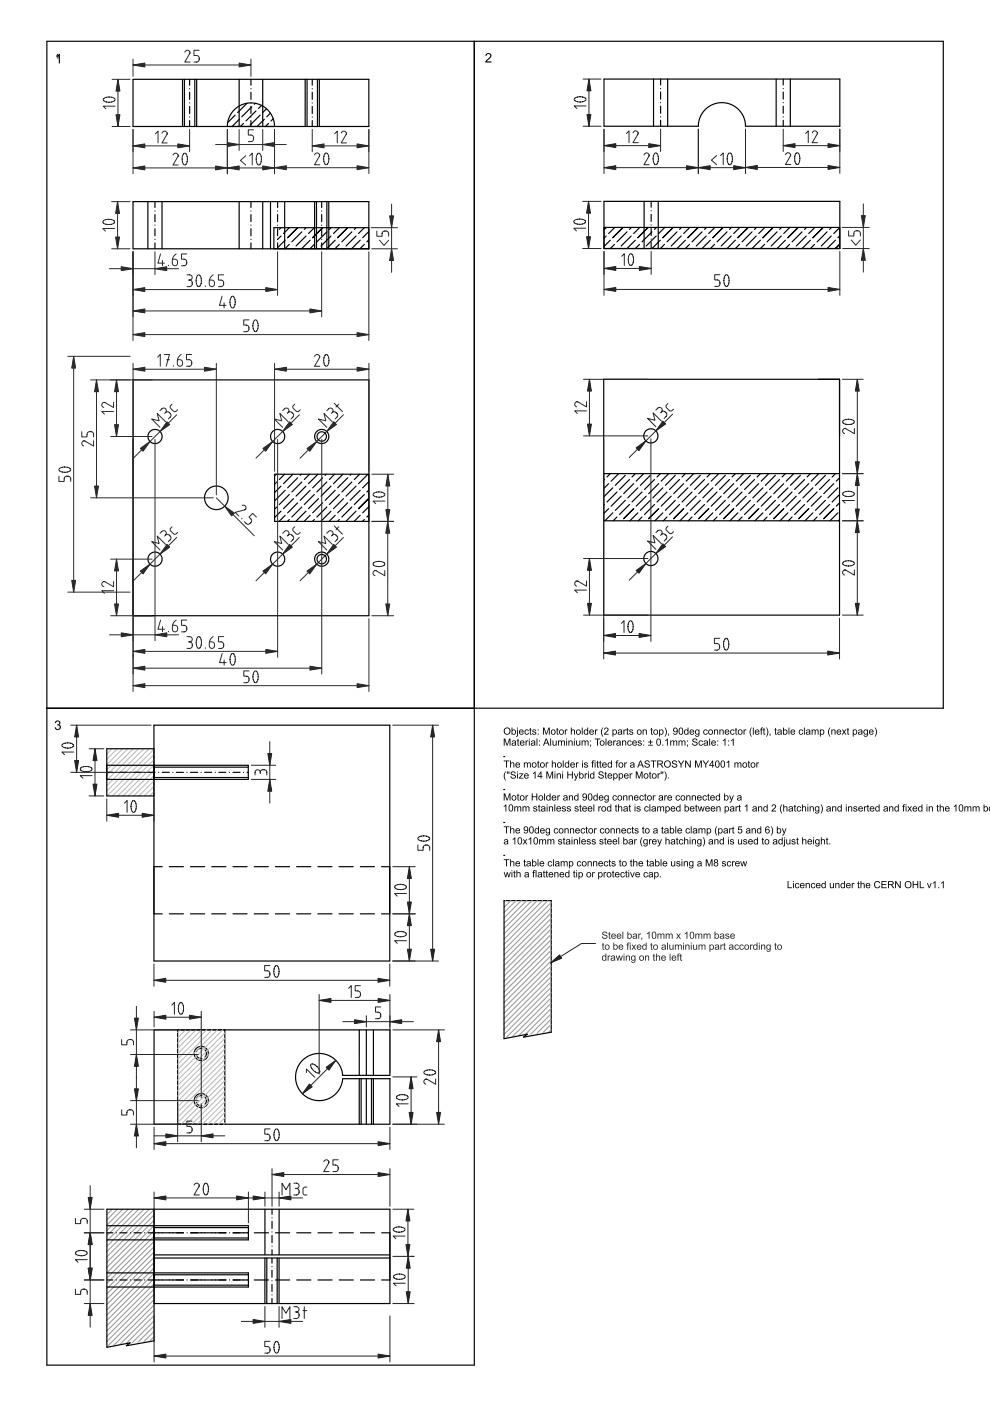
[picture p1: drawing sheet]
<svg xmlns="http://www.w3.org/2000/svg" width="210mm" height="297mm" viewBox="0 0 210 297" stroke-linecap="round" stroke-linejoin="round" font-family="sans-serif">
<g fill="none" stroke="#000" stroke-width=".25">
<path d="M128.1 26.8h20M28.2 80.5h50v50h-50zM58.6 100.5l-.3 .3M58.7 107.5l-.5 .5M58.7 102.2l-.5 .5M59.6 108.4l-1.4 1.3M59.6 103.1l-1.4 1.3M60.3 100.5l-1.1 1.2M60.5 109.3l-1.3 1.2M60.5 104l-2.2 2.1M61.3 110.1l-.4 .4M61.3 104.8l-2.1 2.2"/>
<path d="M62.1 100.5l-2 2M62.2 105.7l-2.1 2.1M63.1 106.6l-2.1 2.1M63.1 101.3l-2.1 2.1M63.9 100.5l-.3 .3M64 107.5l-2.1 2.1M64 102.2l-2.1 2.1M64.9 108.4l-2.1 2.1M64.9 103.1l-2.1 2.1M65.6 100.5l-1.1 1.2M65.8 109.3l-1.3 1.2M65.8 104l-2.2 2.1"/>
<path d="M66.6 110.1l-.4 .4M66.6 104.8l-2.1 2.2M67.4 100.5l-2 2M67.5 105.7l-2.1 2.1M68.4 106.6l-2.1 2.1M68.4 101.3l-2.1 2.1M69.2 100.5l-.3 .3M69.3 107.5l-2.1 2.1M69.3 102.2l-2.1 2.1M70.2 108.4l-2.1 2.1M70.2 103.1l-2.1 2.1M70.9 100.5l-1.1 1.2"/>
<path d="M71.1 109.3l-1.3 1.2M71.1 104l-2.2 2.1M71.9 110.1l-.4 .4M71.9 104.8l-2.1 2.2M72.7 100.5l-2 2M72.8 105.7l-2.1 2.1M73.7 106.6l-2.1 2.1M73.7 101.3l-2.1 2.1M74.5 100.5l-.3 .3M74.6 107.5l-2.1 2.1M74.6 102.2l-2.1 2.1M75.5 108.4l-2.1 2.1"/>
<path d="M75.5 103.1l-2.1 2.1M76.2 100.5l-1.1 1.2M76.4 109.3l-1.3 1.2M76.4 104l-2.2 2.1M77.3 110.1l-.4 .4M77.3 104.8l-2.2 2.2M78 100.5l-2 2M78.1 105.7l-2.1 2.1M78.2 100.5h-20v10h20M78.2 109.2l-.4 .4M78.2 107.4l-1.3 1.3M78.2 103.9l-.4 .4"/>
<path d="M78.2 102.1l-1.3 1.3M32.6 153.8v50"/>
<circle cx="32.9" cy="92.5" r="1.5"/>
<circle cx="58.9" cy="92.5" r="1.5"/>
<circle cx="68.2" cy="92.5" r="1.5"/>
<circle cx="32.9" cy="118.5" r="1.5"/>
<circle cx="45.9" cy="105.5" r="2.5"/>
<circle cx="58.9" cy="118.5" r="1.5"/>
<circle cx="68.2" cy="118.5" r="1.5"/>
</g>
<g fill="none" stroke="#a0a0a4" stroke-width=".25">
<path d="M23.8 256.4l-1.1 1.1M24.9 256.4l-2.2 2.2M26 256.4l-3.3 3.3M27.2 256.4l-4.5 4.5M28.3 256.4l-5.6 5.6M29.4 256.4l-6.7 6.7M30.5 256.4l-7.8 7.8M31.6 256.4l-8.9 9M32.7 259.8l-10 10.1M32.7 258.7l-10 10M32.7 257.6l-10 10M32.7 256.5l-10 10"/>
<path d="M32.6 279l-5.9 5.9M32.6 277.8l-7.2 7.2M32.6 276.7l-8.5 8.5M32.6 275.6l-9.8 9.8M32.6 274.5l-10 10M32.6 273.3l-10 10M32.6 272.2l-10 10M32.6 271.1l-10 10M32.6 270l-10 10M32.6 268.8l-10 10M32.6 267.7l-10 10M32.6 266.6l-10 10"/>
<path d="M32.7 265.5l-10.1 10M32.7 264.3l-10.1 10.1M32.7 263.2l-10.1 10M32.7 262.1l-10 10M32.7 261l-10 10M32.6 283.5l-.7 .7M32.6 282.3l-2 2.1M32.6 281.2l-3.3 3.3M32.6 280.1l-4.6 4.6"/>
</g>
<g fill="none" stroke="#c0c0c0" stroke-width=".25">
<path d="M23.7 158.8l-1.1 1.1M24.9 158.8l-2.3 2.2M26 158.8l-3.4 3.3M27.1 158.8l-4.5 4.4M28.2 158.8l-5.6 5.5M29.4 158.8l-6.8 6.7M30.5 158.8l-7.9 7.8M31.6 158.8l-9 8.9M32.6 160l-8.7 8.8M32.6 158.8l-9.9 10M32.6 167.8l-.9 1M32.6 166.7l-2 2.1"/>
<path d="M32.6 165.6l-3.1 3.2M32.6 164.5l-4.3 4.3M32.6 163.3l-5.4 5.5M32.6 162.2l-6.5 6.6M32.6 161.1l-7.6 7.7"/>
</g>
<path d="M72.8 88l-9.2 9.1" fill="none" stroke="#2b2b2b" stroke-width=".21"/>
<path d="M65.1 95.1l2.1-1.5-1.5 2.1z" fill="#2b2b2b"/>
<path d="M65.1 95.1l2.1-1.5-1.5 2.1z" fill="#2b2b2b" stroke="#2b2b2b" stroke-width=".21"/>
<path d="M70.8 89.4l.5 .6-2 1.5z" fill="#2b2b2b"/>
<path d="M70.8 89.4l.5 .6-2 1.5z" fill="#2b2b2b" stroke="#2b2b2b" stroke-width=".21"/>
<path d="M63.5 88l-9.2 9.1M69.3 87.1l.4-.4a.56 .56 0 0 1 .8 0 .56 .56 0 0 1 0 .8M70.5 89.4l-1.8-1.7 .4 1.5-1.6-.4 1.8 1.8M70.5 87.5a.71 .71 0 0 1 .8 0 .71 .71 0 0 1 .1 .9l-.4 .4M70.5 87.5l-.2 .2M70.8 85.5l1.8 1.8M71.8 85.7l-.6 .6" fill="none" stroke="#2b2b2b" stroke-width=".21"/>
<path d="M55.7 95.1l2.1-1.5-1.5 2.1z" fill="#2b2b2b"/>
<path d="M55.7 95.1l2.1-1.5-1.5 2.1z" fill="#2b2b2b" stroke="#2b2b2b" stroke-width=".21"/>
<path d="M61.4 89.4l.6 .6-2.1 1.5z" fill="#2b2b2b"/>
<path d="M61.4 89.4l.6 .6-2.1 1.5z" fill="#2b2b2b" stroke="#2b2b2b" stroke-width=".21"/>
<path d="M37.5 88l-9.2 9.1M59.9 87.1l.4-.4a.56 .56 0 0 1 .8 0 .56 .56 0 0 1 0 .8M61.1 89.4l-1.8-1.7 .4 1.5-1.5-.4 1.7 1.8M61.1 87.5a.71 .71 0 0 1 .9 0 .71 .71 0 0 1 .1 .9l-.4 .4M61.1 87.5l-.2 .2M62.5 85.7l-.4 .5 .1 .4 .8 .7 .4-.1 .3-.3" fill="none" stroke="#2b2b2b" stroke-width=".21"/>
<path d="M29.7 95.1l2.1-1.5-1.5 2.1z" fill="#2b2b2b"/>
<path d="M29.7 95.1l2.1-1.5-1.5 2.1z" fill="#2b2b2b" stroke="#2b2b2b" stroke-width=".21"/>
<path d="M35.4 89.4l.6 .6-2.1 1.5z" fill="#2b2b2b"/>
<path d="M35.4 89.4l.6 .6-2.1 1.5z" fill="#2b2b2b" stroke="#2b2b2b" stroke-width=".21"/>
<path d="M33.9 87.1l.4-.4a.56 .56 0 0 1 .8 0 .56 .56 0 0 1 0 .8M35.1 89.4l-1.8-1.7 .4 1.5-1.5-.4 1.7 1.8M35.1 87.5a.71 .71 0 0 1 .9 0 .71 .71 0 0 1 .1 .9l-.4 .4M35.1 87.5l-.2 .2M36.5 85.7l-.4 .5 .1 .4 .8 .7 .4-.1 .3-.3M37.5 114l-9.2 9.1" fill="none" stroke="#2b2b2b" stroke-width=".21"/>
<path d="M29.7 121.1l2.1-1.5-1.5 2.1z" fill="#2b2b2b"/>
<path d="M29.7 121.1l2.1-1.5-1.5 2.1z" fill="#2b2b2b" stroke="#2b2b2b" stroke-width=".21"/>
<path d="M35.4 115.4l.6 .6-2.1 1.5z" fill="#2b2b2b"/>
<path d="M35.4 115.4l.6 .6-2.1 1.5z" fill="#2b2b2b" stroke="#2b2b2b" stroke-width=".21"/>
<path d="M33.9 113.1l.4-.4a.56 .56 0 0 1 .8 0 .56 .56 0 0 1 0 .8M35.1 115.4l-1.8-1.7 .4 1.5-1.5-.4 1.7 1.8M35.1 113.5a.71 .71 0 0 1 .9 0 .71 .71 0 0 1 .1 .9l-.4 .4M35.1 113.5l-.2 .2M36.5 111.7l-.4 .5 .1 .4 .8 .7 .4-.1 .3-.3M63.5 114l-9.2 9.1" fill="none" stroke="#2b2b2b" stroke-width=".21"/>
<path d="M55.7 121.1l2.1-1.5-1.5 2.1z" fill="#2b2b2b"/>
<path d="M55.7 121.1l2.1-1.5-1.5 2.1z" fill="#2b2b2b" stroke="#2b2b2b" stroke-width=".21"/>
<path d="M61.4 115.4l.6 .6-2.1 1.5z" fill="#2b2b2b"/>
<path d="M61.4 115.4l.6 .6-2.1 1.5z" fill="#2b2b2b" stroke="#2b2b2b" stroke-width=".21"/>
<path d="M59.9 113.1l.4-.4a.56 .56 0 0 1 .8 0 .56 .56 0 0 1 0 .8M61.1 115.4l-1.8-1.7 .4 1.5-1.5-.4 1.7 1.8M61.1 113.5a.71 .71 0 0 1 .9 0 .71 .71 0 0 1 .1 .9l-.4 .4M61.1 113.5l-.2 .2M62.5 111.7l-.4 .5 .1 .4 .8 .7 .4-.1 .3-.3M72.8 114l-9.2 9.1" fill="none" stroke="#2b2b2b" stroke-width=".21"/>
<path d="M65.1 121.1l2.1-1.5-1.5 2.1z" fill="#2b2b2b"/>
<path d="M65.1 121.1l2.1-1.5-1.5 2.1z" fill="#2b2b2b" stroke="#2b2b2b" stroke-width=".21"/>
<path d="M70.8 115.4l.5 .6-2 1.5z" fill="#2b2b2b"/>
<path d="M70.8 115.4l.5 .6-2 1.5z" fill="#2b2b2b" stroke="#2b2b2b" stroke-width=".21"/>
<path d="M45.9 105.5l8 8.1M69.3 113.1l.4-.4a.56 .56 0 0 1 .8 0 .56 .56 0 0 1 0 .8M70.5 115.4l-1.8-1.7 .4 1.5-1.6-.4 1.8 1.8M70.5 113.5a.71 .71 0 0 1 .8 0 .71 .71 0 0 1 .1 .9l-.4 .4M70.5 113.5l-.2 .2M70.8 111.5l1.8 1.8M71.8 111.7l-.6 .6" fill="none" stroke="#2b2b2b" stroke-width=".21"/>
<path d="M47.6 107.3l2.1 1.5-.6 .6z" fill="#2b2b2b"/>
<path d="M47.6 107.3l2.1 1.5-.6 .6z" fill="#2b2b2b" stroke="#2b2b2b" stroke-width=".21"/>
<path d="M24.7 118.5v12M51.3 109.9l-.1 .1M51.3 107.2a.54 .54 0 0 1 .8 .1 .54 .54 0 0 1-.2 .8l-2.1 .5 .8 .8M54.4 109.6l-.8-.8-.8 .8 .4 .4a.71 .71 0 0 1-.1 .9 .71 .71 0 0 1-.9 .1l-.4-.4" fill="none" stroke="#2b2b2b" stroke-width=".21"/>
<g fill="none" stroke="#000" stroke-width=".25">
<circle cx="68.2" cy="92.5" r="1"/>
<circle cx="68.2" cy="118.5" r="1"/>
</g>
<path d="M24.7 118.5l.4 2.5h-.8z" fill="#2b2b2b"/>
<path d="M24.7 118.5l.4 2.5h-.8z" fill="#2b2b2b" stroke="#2b2b2b" stroke-width=".21"/>
<path d="M24.3 128h.8l-.4 2.5z" fill="#2b2b2b"/>
<path d="M24.3 128h.8l-.4 2.5z" fill="#2b2b2b" stroke="#2b2b2b" stroke-width=".21"/>
<path d="M24.7 80.5v12M23.5 118.5h8.7M23.5 130.5h8.6M24.1 125.2h-2.5l.5 .6M24.1 123.3v1.1l-1.9-1.1a.54 .54 0 0 0-.7 .4 .54 .54 0 0 0 .5 .7" fill="none" stroke="#2b2b2b" stroke-width=".21"/>
<path d="M24.3 90h.8l-.4 2.5z" fill="#2b2b2b"/>
<path d="M24.3 90h.8l-.4 2.5z" fill="#2b2b2b" stroke="#2b2b2b" stroke-width=".21"/>
<path d="M24.7 80.5l.4 2.5h-.8z" fill="#2b2b2b"/>
<path d="M24.7 80.5l.4 2.5h-.8z" fill="#2b2b2b" stroke="#2b2b2b" stroke-width=".21"/>
<path d="M23.5 92.5h8.7M23.5 80.5h8.7M24.1 87.2h-2.5l.5 .6M24.1 85.3v1.1l-1.9-1.1a.54 .54 0 0 0-.7 .4 .54 .54 0 0 0 .5 .7M28.2 145.4h50" fill="none" stroke="#2b2b2b" stroke-width=".21"/>
<path d="M75.7 145l2.5 .4-2.5 .4z" fill="#2b2b2b"/>
<path d="M75.7 145l2.5 .4-2.5 .4z" fill="#2b2b2b" stroke="#2b2b2b" stroke-width=".21"/>
<path d="M28.2 145.4l2.5-.4v.8z" fill="#2b2b2b"/>
<path d="M28.2 145.4l2.5-.4v.8z" fill="#2b2b2b" stroke="#2b2b2b" stroke-width=".21"/>
<path d="M28.2 78.3h17.7M28.2 131.2v15.4M78.2 131.2v15.4M52.8 142.2h-1.1v1.2h.5a.71 .71 0 0 1 .6 .7 .71 .71 0 0 1-.6 .6h-.5M53.9 142.4l.4-.1 .4 .8-.1 1.2-.4 .4-.4-.3-.1-.5v-1z" fill="none" stroke="#2b2b2b" stroke-width=".21"/>
<path d="M43.4 77.9l2.5 .4-2.5 .4z" fill="#2b2b2b"/>
<path d="M43.4 77.9l2.5 .4-2.5 .4z" fill="#2b2b2b" stroke="#2b2b2b" stroke-width=".21"/>
<path d="M28.2 78.3l2.5-.4v.8z" fill="#2b2b2b"/>
<path d="M28.2 78.3l2.5-.4v.8z" fill="#2b2b2b" stroke="#2b2b2b" stroke-width=".21"/>
<path d="M28.2 77v27.9M33.4 75.7l.6-.5v2.5M34.8 75.2h1.1l-.7 2.5M35.4 76.3h.5M36.8 77.5v.2M38.4 75.2a1.71 1.71 0 0 0-.5 2.4 .67 .67 0 0 0 .8-.5 .67 .67 0 0 0-.5-.8h-.6M40.7 75.2h-1.2v1.1h.6a.71 .71 0 0 1 .6 .7 .71 .71 0 0 1-.6 .7h-.6M45.9 77v27.9M20.5 80.5v25" fill="none" stroke="#2b2b2b" stroke-width=".21"/>
<path d="M20.5 80.5l.4 2.5h-.9z" fill="#2b2b2b"/>
<path d="M20.5 80.5l.4 2.5h-.9z" fill="#2b2b2b" stroke="#2b2b2b" stroke-width=".21"/>
<path d="M20 103h.9l-.4 2.5z" fill="#2b2b2b"/>
<path d="M20 103h.9l-.4 2.5z" fill="#2b2b2b" stroke="#2b2b2b" stroke-width=".21"/>
<path d="M15.6 75.5v50M17.3 91.5v1.1h1.1v-.5a.71 .71 0 0 1 .7-.6 .71 .71 0 0 1 .7 .6v.5M19.2 80.5h8.4M19.8 93.5v1.1l-1.8-1.1a.54 .54 0 0 0-.7 .4 .54 .54 0 0 0 .5 .7M19.2 105.5h26" fill="none" stroke="#2b2b2b" stroke-width=".21"/>
<path d="M15.6 75.5l.4 2.5h-.8z" fill="#2b2b2b"/>
<path d="M15.6 75.5l.4 2.5h-.8z" fill="#2b2b2b" stroke="#2b2b2b" stroke-width=".21"/>
<path d="M15.2 123h.8l-.4 2.5z" fill="#2b2b2b"/>
<path d="M15.2 123h.8l-.4 2.5z" fill="#2b2b2b" stroke="#2b2b2b" stroke-width=".21"/>
<path d="M14.4 75.5h13.2M12.6 99.3l.6-.2 .9-.1 .6 .2 .3 .4-.5 .4-1.1 .1-.8-.3-.1-.2zM12.5 101v1.1h1.1v-.6a.71 .71 0 0 1 .7-.5 .71 .71 0 0 1 .7 .5v.6M82.2 100.5v10M14.4 125.5h13.2" fill="none" stroke="#2b2b2b" stroke-width=".21"/>
<path d="M82.2 100.5l.4 2.5h-.8z" fill="#2b2b2b"/>
<path d="M82.2 100.5l.4 2.5h-.8z" fill="#2b2b2b" stroke="#2b2b2b" stroke-width=".21"/>
<path d="M81.8 108h.8l-.4 2.5z" fill="#2b2b2b"/>
<path d="M81.8 108h.8l-.4 2.5z" fill="#2b2b2b" stroke="#2b2b2b" stroke-width=".21"/>
<path d="M58.2 78.3h20M78.8 100.5h4.7M78.8 110.5h4.7M79.2 104.6l.6-.2 .9-.1 .6 .2 .3 .4-.5 .4-1.1 .1-.8-.3-.1-.2zM81.6 106.2h-2.5l.6 .6" fill="none" stroke="#2b2b2b" stroke-width=".21"/>
<path d="M58.2 78.3l2.5-.4v.8z" fill="#2b2b2b"/>
<path d="M58.2 78.3l2.5-.4v.8z" fill="#2b2b2b" stroke="#2b2b2b" stroke-width=".21"/>
<path d="M75.7 77.9l2.5 .4-2.5 .4z" fill="#2b2b2b"/>
<path d="M75.7 77.9l2.5 .4-2.5 .4z" fill="#2b2b2b" stroke="#2b2b2b" stroke-width=".21"/>
<path d="M58.2 77v22.9M66.7 75.6a.54 .54 0 0 1 .7-.4 .54 .54 0 0 1 .4 .6l-1.1 1.9h1.1M69.4 75.3l.3 .5v1l-.1 .5-.4 .4-.5-.5v-1.2l.2-.7 .3-.1 .2 .1M78.2 77v22.9M23.2 134.6h14.7" fill="none" stroke="#2b2b2b" stroke-width=".21"/>
<path d="M32.9 134.6l2.5-.4v.8z" fill="#2b2b2b"/>
<path d="M32.9 134.6l2.5-.4v.8z" fill="#2b2b2b" stroke="#2b2b2b" stroke-width=".21"/>
<path d="M25.7 134.2l2.5 .4-2.5 .4z" fill="#2b2b2b"/>
<path d="M25.7 134.2l2.5 .4-2.5 .4z" fill="#2b2b2b" stroke="#2b2b2b" stroke-width=".21"/>
<path d="M28.2 93.2v42.6M32.9 93.2v42.6M28.2 138.1h30.7M34 131.5l-.5 1.9h1.4M34.5 132.9v1.1M35.7 133.8v.2M37.4 131.5a1.71 1.71 0 0 0-.6 2.4 .67 .67 0 0 0 .9-.5 .67 .67 0 0 0-.6-.8h-.5M39.6 131.5h-1.1v1.1h.5a.71 .71 0 0 1 .6 .7 .71 .71 0 0 1-.6 .7h-.5" fill="none" stroke="#2b2b2b" stroke-width=".21"/>
<path d="M56.4 137.7l2.5 .4-2.5 .4z" fill="#2b2b2b"/>
<path d="M56.4 137.7l2.5 .4-2.5 .4z" fill="#2b2b2b" stroke="#2b2b2b" stroke-width=".21"/>
<path d="M28.2 138.1l2.5-.4v.8z" fill="#2b2b2b"/>
<path d="M28.2 138.1l2.5-.4v.8z" fill="#2b2b2b" stroke="#2b2b2b" stroke-width=".21"/>
<path d="M28.2 93.2v46.2M58.9 93.2v46.2M39.7 135h.5a.56 .56 0 0 1 .6 .5 .56 .56 0 0 1-.6 .6M39.9 136.1h.3M40.2 136.1a.71 .71 0 0 1 .6 .7 .71 .71 0 0 1-.6 .7h-.5M41.9 135.1l.4-.1 .4 .8-.1 1.2-.4 .5-.4-.3-.2-.6 .1-.9zM43.5 137.3v.2M45.2 135a1.71 1.71 0 0 0-.5 2.4 .67 .67 0 0 0 .8-.5 .67 .67 0 0 0-.6-.8h-.5M47.4 135h-1.1v1.1h.6a.71 .71 0 0 1 .5 .7 .71 .71 0 0 1-.5 .7h-.6M28.2 141.7h40" fill="none" stroke="#2b2b2b" stroke-width=".21"/>
<path d="M65.7 141.3l2.5 .4-2.5 .4z" fill="#2b2b2b"/>
<path d="M65.7 141.3l2.5 .4-2.5 .4z" fill="#2b2b2b" stroke="#2b2b2b" stroke-width=".21"/>
<path d="M28.2 141.7l2.5-.4v.8z" fill="#2b2b2b"/>
<path d="M28.2 141.7l2.5-.4v.8z" fill="#2b2b2b" stroke="#2b2b2b" stroke-width=".21"/>
<path d="M68.2 93.2v49.7M82.2 110.5v20M28.2 138.7v4.2M47.1 138.5l-.5 2h1.3M47.5 139.9v1.1M49.1 138.7l.4-.1 .4 .8-.1 1.1-.5 .5-.3-.3-.2-.5v-1z" fill="none" stroke="#2b2b2b" stroke-width=".21"/>
<path d="M82.2 110.5l.4 2.5h-.8z" fill="#2b2b2b"/>
<path d="M82.2 110.5l.4 2.5h-.8z" fill="#2b2b2b" stroke="#2b2b2b" stroke-width=".21"/>
<path d="M81.8 128h.8l-.4 2.5z" fill="#2b2b2b"/>
<path d="M81.8 128h.8l-.4 2.5z" fill="#2b2b2b" stroke="#2b2b2b" stroke-width=".21"/>
<path d="M78.8 110.5h4.7M80.9 119.1l.6 .3v.3l-.2 .2-1.2 .2-.9-.3a.57 .57 0 0 1 .1-.6 .57 .57 0 0 1 .7-.2l.9 .1M78.8 130.5h4.7M81.6 121v1.1l-1.9-1.1a.54 .54 0 0 0-.7 .4 .54 .54 0 0 0 .5 .7" fill="none" stroke="#2b2b2b" stroke-width=".21"/>
<g fill="none" stroke="#000" stroke-width=".25">
<path d="M128 80.4h50v50h-50zM128 100.4h50M128 110.4h50M128.2 101.7l-.2 .1M128.2 107l-.2 .1M129 102.5l-1 1.1M129 107.8l-1 1.1M129.4 100.4l-.7 .7M129.9 103.4l-1.9 2M129.9 108.7l-1.7 1.7M130.8 104.3l-2.1 2.1M130.8 109.6l-.8 .8"/>
<path d="M131.2 100.4l-1.6 1.6M131.7 105.2l-2.1 2.1M132.6 100.8l-2.1 2.1M132.6 106.1l-2.1 2.1M133.5 101.7l-2.2 2.1M133.5 107l-2.2 2.1M134.4 102.5l-2.2 2.2M134.4 107.8l-2.2 2.2M134.7 100.4l-.7 .7M135.2 103.4l-2.1 2.2M135.2 108.7l-1.7 1.7M136.1 104.3l-2.1 2.1"/>
<path d="M136.1 109.6l-.8 .8M136.5 100.4l-1.6 1.6M137 105.2l-2.1 2.1M137.9 100.8l-2.1 2.1M137.9 106.1l-2.1 2.1M138.8 101.7l-2.2 2.1M138.8 107l-2.2 2.1M139.7 102.5l-2.2 2.2M139.7 107.8l-2.2 2.2M140 100.4l-.7 .7M140.5 103.4l-2.1 2.2M140.5 108.7l-1.6 1.7"/>
<path d="M141.4 104.3l-2.1 2.1M141.4 109.6l-.8 .8M141.8 100.4l-1.6 1.6M142.3 105.2l-2.1 2.1M143.2 100.8l-2.1 2.1M143.2 106.1l-2.1 2.1M144.1 101.7l-2.1 2.1M144.1 107l-2.1 2.1M145 102.5l-2.2 2.2M145 107.8l-2.2 2.2M145.3 100.4l-.7 .7M145.8 103.4l-2.1 2.2"/>
<path d="M145.8 108.7l-1.6 1.7M146.7 104.3l-2.1 2.1M146.7 109.6l-.8 .8M147.1 100.4l-1.6 1.6M147.6 105.2l-2.1 2.1M148.5 100.8l-2.1 2.1M148.5 106.1l-2.1 2.1M149.4 101.7l-2.1 2.1M149.4 107l-2.1 2.1M150.3 102.5l-2.2 2.2M150.3 107.8l-2.2 2.2M150.6 100.4l-.7 .7"/>
<path d="M151.1 103.4l-2.1 2.2M151.1 108.7l-1.6 1.7M152 104.3l-2.1 2.1M152 109.6l-.8 .8M152.4 100.4l-1.6 1.6M152.9 105.2l-2.1 2.1M153.8 100.8l-2.1 2.1M153.8 106.1l-2.1 2.1M154.7 101.7l-2.1 2.1M154.7 107l-2.1 2.1M155.6 102.5l-2.2 2.2M155.6 107.8l-2.2 2.2"/>
<path d="M155.9 100.4l-.7 .7M156.4 103.4l-2.1 2.2M156.4 108.7l-1.6 1.7M157.3 104.3l-2.1 2.1M157.3 109.6l-.8 .8M157.7 100.4l-1.6 1.6M158.2 105.2l-2.1 2.1M159.1 100.8l-2.1 2.1M159.1 106.1l-2.1 2.1M160 101.7l-2.1 2.1M160 107l-2.1 2.1M160.9 102.5l-2.2 2.2"/>
<path d="M160.9 107.8l-2.2 2.2M161.2 100.4l-.7 .7M161.8 103.4l-2.2 2.2M161.8 108.7l-1.7 1.7M162.6 104.3l-2.1 2.1M162.6 109.6l-.8 .8M163 100.4l-1.6 1.6M163.5 105.2l-2.1 2.1M164.4 100.8l-2.1 2.1M164.4 106.1l-2.1 2.1M165.3 101.7l-2.1 2.1M165.3 107l-2.1 2.1"/>
<path d="M166.2 102.5l-2.2 2.2M166.2 107.8l-2.2 2.2M166.5 100.4l-.7 .7M167.1 103.4l-2.2 2.2M167.1 108.7l-1.7 1.7M167.9 104.3l-2.1 2.1M167.9 109.6l-.8 .8M168.3 100.4l-1.6 1.6M168.8 105.2l-2.1 2.1M169.7 100.8l-2.1 2.1M169.7 106.1l-2.1 2.1M170.6 101.7l-2.1 2.1"/>
<path d="M170.6 107l-2.1 2.1M171.5 102.5l-2.1 2.2M171.5 107.8l-2.1 2.2M171.8 100.4l-.7 .7M172.4 103.4l-2.2 2.2M172.4 108.7l-1.7 1.7M173.2 104.3l-2.1 2.1M173.2 109.6l-.8 .8M173.6 100.4l-1.6 1.6M174.1 105.2l-2.1 2.1M175 100.8l-2.1 2.1M175 106.1l-2.1 2.1"/>
<path d="M175.9 101.7l-2.1 2.1M175.9 107l-2.1 2.1M176.8 102.5l-2.1 2.2M176.8 107.8l-2.1 2.2M177.1 100.4l-.7 .7M177.7 103.4l-2.2 2.2M177.7 108.7l-1.7 1.7M178 101.3l-.7 .7M178 104.9l-1.6 1.5M178 106.6l-.7 .7M178 110.2l-.3 .2"/>
<circle cx="138" cy="92.4" r="1.5"/>
<circle cx="138" cy="118.4" r="1.5"/>
</g>
<path d="M142.6 87.8l-9.2 9.2" fill="none" stroke="#252525" stroke-width=".21"/>
<path d="M134.9 95l2-1.5-1.4 2z" fill="#252525"/>
<path d="M134.9 95l2-1.5-1.4 2z" fill="#252525" stroke="#252525" stroke-width=".21"/>
<path d="M140.5 89.3l.6 .6-2 1.5z" fill="#252525"/>
<path d="M140.5 89.3l.6 .6-2 1.5z" fill="#252525" stroke="#252525" stroke-width=".21"/>
<path d="M139.1 86.9l.4-.4a.56 .56 0 0 1 .7 0 .56 .56 0 0 1 0 .8M140.2 89.3l-1.7-1.8 .4 1.6-1.6-.4 1.8 1.8M140.2 87.3a.71 .71 0 0 1 .9 .1 .71 .71 0 0 1 .1 .9l-.4 .4M140.2 87.3l-.2 .2M141.6 85.6l-.3 .3-.1 .4 .7 .7 .4 .1 .5-.4M142.6 113.8l-9.2 9.2" fill="none" stroke="#252525" stroke-width=".21"/>
<path d="M134.9 121l2-1.5-1.4 2z" fill="#252525"/>
<path d="M134.9 121l2-1.5-1.4 2z" fill="#252525" stroke="#252525" stroke-width=".21"/>
<path d="M140.5 115.3l.6 .6-2 1.5z" fill="#252525"/>
<path d="M140.5 115.3l.6 .6-2 1.5z" fill="#252525" stroke="#252525" stroke-width=".21"/>
<path d="M139.1 112.9l.4-.4a.56 .56 0 0 1 .7 0 .56 .56 0 0 1 0 .8M140.2 115.3l-1.7-1.8 .4 1.6-1.6-.4 1.8 1.8M140.2 113.3a.71 .71 0 0 1 .9 .1 .71 .71 0 0 1 .1 .9l-.4 .4M140.2 113.3l-.2 .2M141.6 111.6l-.3 .3-.1 .4 .7 .7 .4 .1 .5-.4M181.8 100.4v10" fill="none" stroke="#252525" stroke-width=".21"/>
<path d="M181.4 107.9h.8l-.4 2.5z" fill="#252525"/>
<path d="M181.4 107.9h.8l-.4 2.5z" fill="#252525" stroke="#252525" stroke-width=".21"/>
<path d="M181.8 100.4l.4 2.5h-.8z" fill="#252525"/>
<path d="M181.8 100.4l.4 2.5h-.8z" fill="#252525" stroke="#252525" stroke-width=".21"/>
<path d="M178.6 110.4h4.4M178.6 100.4h4.4M178.8 105l1.1 .3 1.1-.3M181 105l.1-.4-.6-.4a1.8 1.8 0 0 0-1.9 .5l.2 .3M181.1 106.1h-2.5l.6 .6M181.8 110.4v20" fill="none" stroke="#252525" stroke-width=".21"/>
<path d="M181.8 110.4l.4 2.5h-.8z" fill="#252525"/>
<path d="M181.8 110.4l.4 2.5h-.8z" fill="#252525" stroke="#252525" stroke-width=".21"/>
<path d="M181.4 127.9h.8l-.4 2.5z" fill="#252525"/>
<path d="M181.4 127.9h.8l-.4 2.5z" fill="#252525" stroke="#252525" stroke-width=".21"/>
<path d="M181.8 80.4v20M178.6 110.4h4.4M178.8 119.2l.5-.3h1l.5 .2 .3 .3-.4 .5-1.2 .1-.7-.3-.2-.3zM178.6 130.4h4.4M181.1 120.8v1.1l-1.8-1a.54 .54 0 0 0-.7 .4 .54 .54 0 0 0 .5 .6" fill="none" stroke="#252525" stroke-width=".21"/>
<path d="M181.4 97.9h.8l-.4 2.5z" fill="#252525"/>
<path d="M181.4 97.9h.8l-.4 2.5z" fill="#252525" stroke="#252525" stroke-width=".21"/>
<path d="M181.8 80.4l.4 2.5h-.8z" fill="#252525"/>
<path d="M181.8 80.4l.4 2.5h-.8z" fill="#252525" stroke="#252525" stroke-width=".21"/>
<path d="M178.6 80.4h4.4M178.8 89.2l.5-.3h1l.5 .2 .3 .3-.4 .5-1.2 .1-.7-.3-.2-.3zM181.1 90.8v1.1l-1.8-1a.54 .54 0 0 0-.7 .4 .54 .54 0 0 0 .5 .6M178.6 100.4h4.4M128 138.5h50" fill="none" stroke="#252525" stroke-width=".21"/>
<path d="M128 138.5l2.5-.5v.9z" fill="#252525"/>
<path d="M128 138.5l2.5-.5v.9z" fill="#252525" stroke="#252525" stroke-width=".21"/>
<path d="M175.5 138l2.5 .5-2.5 .4z" fill="#252525"/>
<path d="M175.5 138l2.5 .5-2.5 .4z" fill="#252525" stroke="#252525" stroke-width=".21"/>
<path d="M128 131v8.7M128 134.7h10M152.6 135.3h-1.1v1.1h.5a.71 .71 0 0 1 .6 .7 .71 .71 0 0 1-.6 .7h-.5M153.7 135.5l.4-.1 .4 .8-.1 1.1-.4 .5-.4-.3-.2-.5 .1-1zM178 131v8.7" fill="none" stroke="#252525" stroke-width=".21"/>
<path d="M135.5 134.3l2.5 .4-2.5 .5z" fill="#252525"/>
<path d="M135.5 134.3l2.5 .4-2.5 .5z" fill="#252525" stroke="#252525" stroke-width=".21"/>
<path d="M128 134.7l2.5-.4v.9z" fill="#252525"/>
<path d="M128 134.7l2.5-.4v.9z" fill="#252525" stroke="#252525" stroke-width=".21"/>
<path d="M128 93v43M138 93v43M125 118.4v12M131.8 132.2l.5-.6v2.5M133.4 131.7l.4-.1 .4 .9-.1 1.1-.4 .5-.4-.3-.1-.6v-.9z" fill="none" stroke="#252525" stroke-width=".21"/>
<path d="M124.6 127.9h.8l-.4 2.5z" fill="#252525"/>
<path d="M124.6 127.9h.8l-.4 2.5z" fill="#252525" stroke="#252525" stroke-width=".21"/>
<path d="M125 118.4l.4 2.5h-.8z" fill="#252525"/>
<path d="M125 118.4l.4 2.5h-.8z" fill="#252525" stroke="#252525" stroke-width=".21"/>
<path d="M125 80.4v12M123.7 118.4h13.7M123.7 130.4h13.7M124.4 125.1h-2.5l.5 .6M124.4 123.2v1.1l-1.9-1.1a.54 .54 0 0 0-.7 .4 .54 .54 0 0 0 .5 .7" fill="none" stroke="#252525" stroke-width=".21"/>
<path d="M124.6 89.9h.8l-.4 2.5z" fill="#252525"/>
<path d="M124.6 89.9h.8l-.4 2.5z" fill="#252525" stroke="#252525" stroke-width=".21"/>
<path d="M125 80.4l.4 2.5h-.8z" fill="#252525"/>
<path d="M125 80.4l.4 2.5h-.8z" fill="#252525" stroke="#252525" stroke-width=".21"/>
<path d="M123.7 92.4h13.7M123.7 80.4h13.7M124.4 87.1h-2.5l.5 .6M124.4 85.2v1.1l-1.9-1.1a.54 .54 0 0 0-.7 .4 .54 .54 0 0 0 .5 .7" fill="none" stroke="#252525" stroke-width=".21"/>
<g fill="none" stroke="#000" stroke-width=".25">
<path d="M28.2 42.7h50v10h-50zM31.4 42.7v10M32.9 42.7v1.3M32.9 44.7v.1M32.9 45.5v1.5M32.9 47.7v.1M32.9 48.5v1.5M32.9 50.7v.1M32.9 51.5v1.2M34.4 42.7v10M57.4 42.7v10M58.9 42.7v1.3"/>
<path d="M58.9 44.7v.1M58.9 45.5v1.5M58.9 47.7v.1M58.9 48.5v1.5M58.9 51.5v1.2M59.6 50l-.7 .7M59.6 48.3l-.4 .3M60.4 42.7v10M60.5 50.9l-1.6 1.6M61.3 51.8l-.9 .9M61.3 48.3l-1.2 1.2M62.2 52.7h.1"/>
<path d="M63.1 48.3l-2.1 2.1M64 49.2l-2.1 2.1M64.9 50l-2.1 2.2M64.9 48.3l-.4 .3M65.8 50.9l-1.9 1.8M66.6 51.8l-.9 .9M66.6 48.3l-1.2 1.2M66.7 42.7v10M67.1 42.7v10M67.5 52.7h.1M68.2 42.7v1.3M68.2 44.7v.1"/>
<path d="M68.2 45.5v1.5M68.2 47.7v.1M68.2 48.5v1.5M68.2 50.7v.1M68.2 51.5v1.2M68.4 48.3l-2.1 2.1M69.3 49.2l-2.1 2.1M69.3 42.7v10M69.7 42.7v10M70.2 50l-2.1 2.2M70.2 48.3l-.4 .3M71.1 50.9l-1.9 1.8"/>
<path d="M71.9 51.8l-.9 .9M71.9 48.3l-1.2 1.2M72.8 52.7h.1M73.7 48.3l-2.1 2.1M74.6 49.2l-2.1 2.1M75.5 50l-2.1 2.2M75.5 48.3l-.4 .3M76.4 50.9l-1.9 1.8M77.3 51.8l-1 .9M77.3 48.3l-1.3 1.2M78.1 48.3h-20v4.4M78.1 49.2l-1.2 1.2"/>
<path d="M78.1 52.7h.1M78.1 50.9l-.3 .4"/>
</g>
<path d="M24.9 42.7v10" fill="none" stroke="#2b2b2b" stroke-width=".21"/>
<path d="M24.9 42.7l.4 2.5h-.8z" fill="#2b2b2b"/>
<path d="M24.9 42.7l.4 2.5h-.8z" fill="#2b2b2b" stroke="#2b2b2b" stroke-width=".21"/>
<path d="M24.5 50.2h.8l-.4 2.5z" fill="#2b2b2b"/>
<path d="M24.5 50.2h.8l-.4 2.5z" fill="#2b2b2b" stroke="#2b2b2b" stroke-width=".21"/>
<path d="M21.9 46.8l.6-.2 .9-.1 .6 .2 .3 .4-.5 .4-1.1 .1-.8-.3-.1-.2zM23.2 57h14.7M23.7 42.7h3.9M23.7 52.7h3.9M24.3 48.4h-2.5l.6 .6" fill="none" stroke="#2b2b2b" stroke-width=".21"/>
<path d="M25.7 56.6l2.5 .4-2.5 .4z" fill="#2b2b2b"/>
<path d="M25.7 56.6l2.5 .4-2.5 .4z" fill="#2b2b2b" stroke="#2b2b2b" stroke-width=".21"/>
<path d="M32.9 57l2.5-.4v.8z" fill="#2b2b2b"/>
<path d="M32.9 57l2.5-.4v.8z" fill="#2b2b2b" stroke="#2b2b2b" stroke-width=".21"/>
<path d="M28.2 53.4v4.8M32.9 53.4v4.8M34 53.8l-.5 2h1.4M34.5 55.2v1.1M35.7 56.2v.1M37.4 53.8a1.71 1.71 0 0 0-.6 2.5 .67 .67 0 0 0 .9-.5 .67 .67 0 0 0-.6-.8h-.5M39.6 53.8h-1.1v1.2h.5a.71 .71 0 0 1 .6 .6 .71 .71 0 0 1-.6 .7h-.5M28.2 61.4h30.7" fill="none" stroke="#2b2b2b" stroke-width=".21"/>
<path d="M28.2 61.4l2.5-.4v.8z" fill="#2b2b2b"/>
<path d="M28.2 61.4l2.5-.4v.8z" fill="#2b2b2b" stroke="#2b2b2b" stroke-width=".21"/>
<path d="M56.4 61l2.5 .4-2.5 .4z" fill="#2b2b2b"/>
<path d="M56.4 61l2.5 .4-2.5 .4z" fill="#2b2b2b" stroke="#2b2b2b" stroke-width=".21"/>
<path d="M28.2 53.4v9.2M39.6 58.3h.6a.56 .56 0 0 1 .6 .5 .56 .56 0 0 1-.6 .6M39.9 59.4h.3M40.2 59.4a.71 .71 0 0 1 .6 .7 .71 .71 0 0 1-.6 .7h-.6M41.9 58.4l.4-.1 .4 .8-.1 1.2-.5 .5-.3-.3-.2-.6v-.9zM45.2 58.3a1.71 1.71 0 0 0-.6 2.4 .67 .67 0 0 0 .9-.5 .67 .67 0 0 0-.6-.8h-.5M47.4 58.3h-1.1v1.1h.6a.71 .71 0 0 1 .5 .7 .71 .71 0 0 1-.5 .7h-.6M58.9 53.4v9.2M28.2 65.9h40M43.5 60.6v.2" fill="none" stroke="#2b2b2b" stroke-width=".21"/>
<path d="M28.2 65.9l2.5-.4v.8z" fill="#2b2b2b"/>
<path d="M28.2 65.9l2.5-.4v.8z" fill="#2b2b2b" stroke="#2b2b2b" stroke-width=".21"/>
<path d="M65.7 65.5l2.5 .4-2.5 .4z" fill="#2b2b2b"/>
<path d="M65.7 65.5l2.5 .4-2.5 .4z" fill="#2b2b2b" stroke="#2b2b2b" stroke-width=".21"/>
<path d="M28.2 53.4v13.8M68.2 53.4v13.8M28.2 70.9h50M47.1 62.8l-.6 1.9h1.4M47.5 64.2v1.1M49.1 62.9l.4-.1 .3 .9v1.1l-.5 .5-.3-.3-.2-.6v-.9z" fill="none" stroke="#2b2b2b" stroke-width=".21"/>
<path d="M28.2 70.9l2.5-.4v.9z" fill="#2b2b2b"/>
<path d="M28.2 70.9l2.5-.4v.9z" fill="#2b2b2b" stroke="#2b2b2b" stroke-width=".21"/>
<path d="M75.7 70.5l2.5 .4-2.5 .5z" fill="#2b2b2b"/>
<path d="M75.7 70.5l2.5 .4-2.5 .5z" fill="#2b2b2b" stroke="#2b2b2b" stroke-width=".21"/>
<path d="M28.2 30.9h12M28.2 53.4v18.8M78.2 53.4v18.8M52.8 67.8h-1.1v1.1h.5a.71 .71 0 0 1 .6 .7 .71 .71 0 0 1-.6 .7h-.5M53.7 69.6a.48 .48 0 0 0 .2 .6 .48 .48 0 0 0 .6-.2l.2-.4a1.8 1.8 0 0 0-.5-1.8l-.5 .5v1.3" fill="none" stroke="#2b2b2b" stroke-width=".21"/>
<g fill="none" stroke="#000" stroke-width=".25">
<path d="M28.2 16.8h50v10h-50zM38.7 16.8v10M39.1 16.8v10M40.2 16.8v1.3M40.2 18.8h.1M40.2 19.6v1.5M41.3 16.8v10M41.7 16.8v10M50.7 16.8v10M53.2 16.8v1.3M53.2 18.8h.1M53.2 19.6v1.5"/>
<path d="M55.7 16.8v10M64.7 16.8v10M65.1 16.8v10M66.2 16.8v1.3M66.2 18.8h.1M66.2 19.6v1.5M67.3 16.8v10M67.7 16.8v10M40.2 21.8h.1M40.2 22.6v1.5M40.2 24.8h.1M40.2 25.6v1.2"/>
<path d="M53.2 21.8h.1M53.2 22.6v1.5M53.2 24.8h.1M53.2 25.6v1.2M66.2 21.8h.1M66.2 22.6v1.5M66.2 24.8h.1M66.2 25.6v1.2"/>
</g>
<path d="M28.2 30.9l2.5-.4v.8z" fill="#2b2b2b"/>
<path d="M28.2 30.9l2.5-.4v.8z" fill="#2b2b2b" stroke="#2b2b2b" stroke-width=".21"/>
<path d="M37.7 30.5l2.5 .4-2.5 .4z" fill="#2b2b2b"/>
<path d="M37.7 30.5l2.5 .4-2.5 .4z" fill="#2b2b2b" stroke="#2b2b2b" stroke-width=".21"/>
<path d="M28.2 27.4v4.8M28.2 35.6h20M33 28.4l.5-.6v2.5M34.4 28.2a.54 .54 0 0 1 .6-.4 .54 .54 0 0 1 .4 .7l-1.1 1.8h1.2M40.2 27.4v4.8" fill="none" stroke="#2b2b2b" stroke-width=".21"/>
<path d="M28.2 35.6l2.5-.4v.8z" fill="#2b2b2b"/>
<path d="M28.2 35.6l2.5-.4v.8z" fill="#2b2b2b" stroke="#2b2b2b" stroke-width=".21"/>
<path d="M45.7 35.2l2.5 .4-2.5 .4z" fill="#2b2b2b"/>
<path d="M45.7 35.2l2.5 .4-2.5 .4z" fill="#2b2b2b" stroke="#2b2b2b" stroke-width=".21"/>
<path d="M28.2 27.4v9.5M36.7 32.9a.54 .54 0 0 1 .6-.4 .54 .54 0 0 1 .4 .6l-1 1.9h1.1M38.9 32.6l.4-.1 .4 .9-.1 1.1-.4 .5-.4-.3-.2-.6 .1-.9zM48.2 27.4v9.5M48.2 35.6h10" fill="none" stroke="#2b2b2b" stroke-width=".21"/>
<path d="M48.2 35.6l2.5-.4v.8z" fill="#2b2b2b"/>
<path d="M48.2 35.6l2.5-.4v.8z" fill="#2b2b2b" stroke="#2b2b2b" stroke-width=".21"/>
<path d="M55.7 35.2l2.5 .4-2.5 .4z" fill="#2b2b2b"/>
<path d="M55.7 35.2l2.5 .4-2.5 .4z" fill="#2b2b2b" stroke="#2b2b2b" stroke-width=".21"/>
<path d="M28.2 13.8h25M48.2 27.4v9.5M52.1 33l-1.1 1 1.1 1M52.9 33l.6-.5v2.5M54.6 32.6l.4-.1 .4 .9-.1 1.1-.4 .5-.4-.3-.2-.6 .1-.9zM58.2 27.4v9.5" fill="none" stroke="#2b2b2b" stroke-width=".21"/>
<path d="M28.2 13.8l2.5-.4v.8z" fill="#2b2b2b"/>
<path d="M28.2 13.8l2.5-.4v.8z" fill="#2b2b2b" stroke="#2b2b2b" stroke-width=".21"/>
<path d="M50.7 13.4l2.5 .4-2.5 .4z" fill="#2b2b2b"/>
<path d="M50.7 13.4l2.5 .4-2.5 .4z" fill="#2b2b2b" stroke="#2b2b2b" stroke-width=".21"/>
<path d="M28.2 12.5v3.7M39.2 11.1a.54 .54 0 0 1 .6-.4 .54 .54 0 0 1 .4 .6l-1 1.9h1.1M42.2 10.7h-1.1v1.1h.6a.71 .71 0 0 1 .5 .7 .71 .71 0 0 1-.5 .7h-.6M53.2 12.5v3.7M66.2 30.9h12" fill="none" stroke="#2b2b2b" stroke-width=".21"/>
<path d="M66.2 30.9l2.5-.4v.8z" fill="#2b2b2b"/>
<path d="M66.2 30.9l2.5-.4v.8z" fill="#2b2b2b" stroke="#2b2b2b" stroke-width=".21"/>
<path d="M75.7 30.5l2.5 .4-2.5 .4z" fill="#2b2b2b"/>
<path d="M75.7 30.5l2.5 .4-2.5 .4z" fill="#2b2b2b" stroke="#2b2b2b" stroke-width=".21"/>
<path d="M45.7 30.6h15M66.2 27.4v4.8M71 28.4l.5-.6v2.5M72.4 28.2a.54 .54 0 0 1 .6-.4 .54 .54 0 0 1 .4 .7l-1.1 1.8h1.2M78.2 27.4v4.8" fill="none" stroke="#2b2b2b" stroke-width=".21"/>
<path d="M48.2 30.2l2.5 .4-2.5 .5z" fill="#2b2b2b"/>
<path d="M48.2 30.2l2.5 .4-2.5 .5z" fill="#2b2b2b" stroke="#2b2b2b" stroke-width=".21"/>
<path d="M55.7 30.6l2.5-.4v.9z" fill="#2b2b2b"/>
<path d="M55.7 30.6l2.5-.4v.9z" fill="#2b2b2b" stroke="#2b2b2b" stroke-width=".21"/>
<path d="M50.7 27.4v4.5M53.8 27.5h-1.2v1.1h.6a.71 .71 0 0 1 .6 .7 .71 .71 0 0 1-.6 .7h-.6M55.7 27.4v4.5M58.2 35.6h20" fill="none" stroke="#2b2b2b" stroke-width=".21"/>
<path d="M58.2 35.6l2.5-.5v.9z" fill="#2b2b2b"/>
<path d="M58.2 35.6l2.5-.5v.9z" fill="#2b2b2b" stroke="#2b2b2b" stroke-width=".21"/>
<path d="M75.7 35.1l2.5 .5-2.5 .4z" fill="#2b2b2b"/>
<path d="M75.7 35.1l2.5 .5-2.5 .4z" fill="#2b2b2b" stroke="#2b2b2b" stroke-width=".21"/>
<path d="M25 16.8v10M58.2 27.4v9.4M66.7 32.8a.54 .54 0 0 1 .6-.4 .54 .54 0 0 1 .4 .7l-1 1.8h1.1M68.9 32.6l-.2 .5a1.8 1.8 0 0 0 .5 1.8l.2-.1 .3-.6a1.8 1.8 0 0 0-.5-1.8l-.3 .2M78.2 27.4v9.4" fill="none" stroke="#2b2b2b" stroke-width=".21"/>
<path d="M25 16.8l.4 2.5h-.8z" fill="#2b2b2b"/>
<path d="M25 16.8l.4 2.5h-.8z" fill="#2b2b2b" stroke="#2b2b2b" stroke-width=".21"/>
<path d="M24.6 24.3h.8l-.4 2.5z" fill="#2b2b2b"/>
<path d="M24.6 24.3h.8l-.4 2.5z" fill="#2b2b2b" stroke="#2b2b2b" stroke-width=".21"/>
<path d="M23.8 16.8h3.8M22 20.9l.6-.3h.9l.6 .2 .3 .3-.5 .5-1.1 .1-.8-.3-.1-.3zM23.8 26.8h3.8M24.4 22.5h-2.5l.5 .6" fill="none" stroke="#2b2b2b" stroke-width=".21"/>
<path d="M50.7 42.7v10M53.2 42.7v1.3M53.2 44.7v.1M53.2 45.5v1.5M53.2 47.7v.1M53.2 48.5v1.5M53.2 50.7v.1M53.2 51.5v1.2M55.7 42.7v10" fill="none" stroke="#000" stroke-width=".25"/>
<path d="M148.1 35.6h10" fill="none" stroke="#252525" stroke-width=".21"/>
<path d="M148.1 35.6l2.5-.5v.9z" fill="#252525"/>
<path d="M148.1 35.6l2.5-.5v.9z" fill="#252525" stroke="#252525" stroke-width=".21"/>
<path d="M155.6 35.1l2.5 .5-2.5 .4z" fill="#252525"/>
<path d="M155.6 35.1l2.5 .5-2.5 .4z" fill="#252525" stroke="#252525" stroke-width=".21"/>
<path d="M148.1 27.4v9.4M152 33l-1.2 1 1.2 .9M152.8 33l.5-.6v2.5M154.5 32.6l.4-.1 .4 .8-.1 1.1-.5 .5-.3-.3-.2-.5v-1zM158.1 27.4v9.4M166.1 30.9h12" fill="none" stroke="#252525" stroke-width=".21"/>
<path d="M128.1 48.2v4.5h50" fill="none" stroke="#000" stroke-width=".25"/>
<path d="M166.1 30.9l2.5-.4v.8z" fill="#252525"/>
<path d="M166.1 30.9l2.5-.4v.8z" fill="#252525" stroke="#252525" stroke-width=".21"/>
<path d="M175.6 30.5l2.5 .4-2.5 .4z" fill="#252525"/>
<path d="M175.6 30.5l2.5 .4-2.5 .4z" fill="#252525" stroke="#252525" stroke-width=".21"/>
<path d="M158.1 35.5h20M166.1 27.4v4.7M170.8 28.3l.6-.6v2.5M172.2 28.2a.54 .54 0 0 1 .7-.5 .54 .54 0 0 1 .4 .7l-1.1 1.8h1.1M178.1 27.4v4.7" fill="none" stroke="#252525" stroke-width=".21"/>
<path d="M128.1 48.2h49.8M178.1 48.2v4.5" fill="none" stroke="#000" stroke-width=".25"/>
<path d="M158.1 35.5l2.5-.4v.8z" fill="#252525"/>
<path d="M158.1 35.5l2.5-.4v.8z" fill="#252525" stroke="#252525" stroke-width=".21"/>
<path d="M175.6 35.1l2.5 .4-2.5 .4z" fill="#252525"/>
<path d="M175.6 35.1l2.5 .4-2.5 .4z" fill="#252525" stroke="#252525" stroke-width=".21"/>
<path d="M124.9 16.8v10M158.1 27.4v9.4M166.6 32.8a.54 .54 0 0 1 .6-.4 .54 .54 0 0 1 .4 .6l-1.1 1.9h1.1M169.3 32.5l.2 .6 .1 .9-.2 .6-.4 .3-.4-.5-.1-1.1 .3-.8 .2-.1 .3 .1M178.1 27.4v9.4" fill="none" stroke="#252525" stroke-width=".21"/>
<g fill="none" stroke="#000" stroke-width=".25">
<path d="M128.5 50l-.4 .5M128.6 48.2l-.4 .4M129.4 50.9l-1.3 1.4M130.3 51.8l-.9 .9M130.3 48.2l-1.3 1.3M132.1 48.3l-2.2 2.1M132.9 49.2l-2.1 2.1M133.8 50l-2.1 2.2M133.9 48.2l-.4 .4M134.7 50.9l-1.8 1.8M135.6 51.8l-.9 .9M135.6 48.2l-1.2 1.3"/>
<path d="M137.4 48.3l-2.2 2.1M138.2 49.2l-2.1 2.1M139.1 50l-2.1 2.2M139.2 48.2l-.4 .4M140 50.9l-1.8 1.8M140.9 51.8l-.9 .9M140.9 48.2l-1.2 1.3M142.7 48.3l-2.2 2.1M143.5 49.2l-2.1 2.1M144.4 50l-2.1 2.2M144.5 48.2l-.4 .4M145.3 50.9l-1.8 1.8"/>
<path d="M146.2 51.8l-.9 .9M146.2 48.2l-1.2 1.3M148 48.3l-2.2 2.1M148.8 49.2l-2.1 2.1M149.7 50l-2.1 2.2M149.8 48.2l-.4 .4M150.6 50.9l-1.8 1.8M151.5 51.8l-.9 .9M151.6 48.2l-1.3 1.3M153.3 48.3l-2.2 2.1M154.1 49.2l-2.1 2.1M155 50l-2.1 2.2"/>
<path d="M155.1 48.2l-.4 .4M155.9 50.9l-1.7 1.8M156.8 51.8l-.9 .9M156.9 48.2l-1.3 1.3M158.6 48.3l-2.2 2.1M159.5 49.2l-2.2 2.1M160.3 50l-2.1 2.2M160.4 48.2l-.4 .4M161.2 50.9l-1.7 1.8M162.1 51.8l-.9 .9M162.2 48.2l-1.3 1.3M163.9 48.3l-2.1 2.1"/>
<path d="M164.8 49.2l-2.2 2.1M165.6 50l-2.1 2.2M165.7 48.2l-.4 .4M166.5 50.9l-1.7 1.8M167.4 51.8l-.9 .9M167.5 48.2l-1.3 1.3M169.2 48.3l-2.1 2.1M170.1 49.2l-2.2 2.1M170.9 50l-2.1 2.2M171 48.2l-.4 .4M171.8 50.9l-1.7 1.8M172.7 51.8l-.9 .9"/>
<path d="M172.8 48.2l-1.3 1.3M174.5 48.3l-2.1 2.1M175.4 49.2l-2.2 2.1M176.2 50l-2.1 2.2M176.3 48.2l-.4 .4M177.1 50.9l-1.7 1.8M177.9 48.4l-1.1 1.1M178 50.1l-.3 .3M178 51.8l-.9 .9"/>
</g>
<path d="M124.9 16.8l.4 2.5h-.8z" fill="#252525"/>
<path d="M124.9 16.8l.4 2.5h-.8z" fill="#252525" stroke="#252525" stroke-width=".21"/>
<path d="M124.5 24.3h.8l-.4 2.5z" fill="#252525"/>
<path d="M124.5 24.3h.8l-.4 2.5z" fill="#252525" stroke="#252525" stroke-width=".21"/>
<path d="M123.6 16.8h3.8M121.9 20.8l.5-.2 1-.1 .5 .2 .3 .4-.4 .4-1.2 .1-.7-.3-.2-.2zM123.6 26.8h3.8M124.2 22.5h-2.5l.6 .5M124.8 42.7v10" fill="none" stroke="#252525" stroke-width=".21"/>
<path d="M124.8 42.7l.4 2.5h-.8z" fill="#252525"/>
<path d="M124.8 42.7l.4 2.5h-.8z" fill="#252525" stroke="#252525" stroke-width=".21"/>
<path d="M124.4 50.2h.8l-.4 2.5z" fill="#252525"/>
<path d="M124.4 50.2h.8l-.4 2.5z" fill="#252525" stroke="#252525" stroke-width=".21"/>
<path d="M121.8 46.7l.6-.2h.9l.5 .1 .4 .4-.5 .4-1.2 .1-.7-.2-.1-.3zM123.5 42.7h3.9M123.5 52.7h3.9M124.2 48.4h-2.5l.5 .5M128.1 56.9h10" fill="none" stroke="#252525" stroke-width=".21"/>
<path d="M128.1 56.9l2.5-.4v.8z" fill="#252525"/>
<path d="M128.1 56.9l2.5-.4v.8z" fill="#252525" stroke="#252525" stroke-width=".21"/>
<path d="M135.6 56.5l2.5 .4-2.5 .4z" fill="#252525"/>
<path d="M135.6 56.5l2.5 .4-2.5 .4z" fill="#252525" stroke="#252525" stroke-width=".21"/>
<path d="M128.1 53.3v4.9M131.8 54.3l.6-.5v2.5M133.5 53.9l.4-.1 .4 .9-.1 1.1-.4 .5-.4-.3-.2-.6 .1-.9zM138.1 53.3v4.9M128.1 61.4h50" fill="none" stroke="#252525" stroke-width=".21"/>
<path d="M128.1 61.4l2.5-.5v.9z" fill="#252525"/>
<path d="M128.1 61.4l2.5-.5v.9z" fill="#252525" stroke="#252525" stroke-width=".21"/>
<path d="M175.6 60.9l2.5 .5-2.5 .4z" fill="#252525"/>
<path d="M175.6 60.9l2.5 .5-2.5 .4z" fill="#252525" stroke="#252525" stroke-width=".21"/>
<path d="M128.1 30.9h12M128.1 53.3v9.3M152.6 58.2h-1.1v1.2h.6a.71 .71 0 0 1 .6 .6 .71 .71 0 0 1-.6 .7h-.6M153.8 58.4l.4-.1 .4 .8-.1 1.1-.5 .5-.3-.3-.2-.5v-1zM178.1 53.3v9.3" fill="none" stroke="#252525" stroke-width=".21"/>
<g fill="none" stroke="#000" stroke-width=".25">
<path d="M138.6 16.8v10M140.1 16.8v1.2M140.1 18.8h.1M140.1 19.5v1.5M141.6 16.8v10M164.6 16.8v10M166.1 16.8v1.2M166.1 18.8h.1M166.1 19.5v1.5M167.6 16.8v10M128.1 26.8v-10h50v10M140.1 21.8h.1"/>
<path d="M140.1 22.5v1.5M140.1 24.8h.1M140.1 25.5v1.3M166.1 21.8h.1M166.1 22.5v1.5M166.1 24.8h.1M166.1 25.5v1.3M128.1 42.7h50v10h-50zM136.6 42.7v10M138.1 42.7v1.2M138.1 44.7h.1M138.1 45.4v1.5"/>
<path d="M138.1 47.7h.1M138.1 48.4v1.5M138.1 50.7h.1M138.1 51.4v1.3M139.6 42.7v10"/>
</g>
<path d="M128.1 30.9l2.5-.4v.8z" fill="#252525"/>
<path d="M128.1 30.9l2.5-.4v.8z" fill="#252525" stroke="#252525" stroke-width=".21"/>
<path d="M137.6 30.5l2.5 .4-2.5 .4z" fill="#252525"/>
<path d="M137.6 30.5l2.5 .4-2.5 .4z" fill="#252525" stroke="#252525" stroke-width=".21"/>
<path d="M128.1 27.4v4.7M128.1 35.6h20M132.8 28.3l.6-.6v2.5M134.2 28.2a.54 .54 0 0 1 .7-.5 .54 .54 0 0 1 .4 .7l-1.1 1.8h1.1M140.1 27.4v4.7" fill="none" stroke="#252525" stroke-width=".21"/>
<path d="M128.1 35.6l2.5-.5v.9z" fill="#252525"/>
<path d="M128.1 35.6l2.5-.5v.9z" fill="#252525" stroke="#252525" stroke-width=".21"/>
<path d="M145.6 35.1l2.5 .5-2.5 .4z" fill="#252525"/>
<path d="M145.6 35.1l2.5 .5-2.5 .4z" fill="#252525" stroke="#252525" stroke-width=".21"/>
<path d="M128.1 27.4v9.4M136.6 32.8a.54 .54 0 0 1 .6-.4 .54 .54 0 0 1 .4 .7l-1.1 1.8h1.1M138.8 32.6l.4-.1 .4 .8-.1 1.1-.5 .5-.3-.3-.2-.5v-1zM148.1 27.4v9.4" fill="none" stroke="#252525" stroke-width=".21"/>
<path d="M183 43.2v14.5" fill="none" stroke="#2b2b2b" stroke-width=".21"/>
<path d="M182.6 45.7h.9l-.5 2.5z" fill="#2b2b2b"/>
<path d="M182.6 45.7h.9l-.5 2.5z" fill="#2b2b2b" stroke="#2b2b2b" stroke-width=".21"/>
<path d="M183 52.7l.5 2.5h-.9z" fill="#2b2b2b"/>
<path d="M183 52.7l.5 2.5h-.9z" fill="#2b2b2b" stroke="#2b2b2b" stroke-width=".21"/>
<path d="M83 43.3v14.4M178.5 48.2h5.8M178.7 52.7h5.6M179.9 48.9v1.1h1.1v-.5a.71 .71 0 0 1 .7-.6 .71 .71 0 0 1 .7 .6v.5M180.5 50.9l1 1.1 .9-1.1" fill="none" stroke="#2b2b2b" stroke-width=".21"/>
<path d="M82.6 45.8h.8l-.4 2.5z" fill="#2b2b2b"/>
<path d="M82.6 45.8h.8l-.4 2.5z" fill="#2b2b2b" stroke="#2b2b2b" stroke-width=".21"/>
<path d="M83 52.7l.4 2.5h-.8z" fill="#2b2b2b"/>
<path d="M83 52.7l.4 2.5h-.8z" fill="#2b2b2b" stroke="#2b2b2b" stroke-width=".21"/>
<path d="M78.7 48.3h5.6M78.8 52.7h5.5M79.9 49v1.1h1.1v-.6a.71 .71 0 0 1 .7-.5 .71 .71 0 0 1 .7 .5v.6M80.5 50.9l.9 1.1 1-1.1" fill="none" stroke="#2b2b2b" stroke-width=".21"/>
<g fill="none" stroke="#000" stroke-width=".25">
<path d="M22.6 158.8h10v10h-10zM32.6 153.8h50v50h-50M22.6 162.3h30v3h-30M22.6 163.8h1.3M24.6 163.8h.1M25.4 163.8h1.5M27.6 163.8h.1M28.4 163.8h1.5M30.6 163.8h.1M31.4 163.8h1.5M32.6 162.7h20M32.6 164.9h20"/>
<path d="M33.6 163.8h.1M34.4 163.8h1.5M36.6 163.8h.1M37.4 163.8h1.5M39.6 163.8h.1M40.4 163.8h1.5M42.6 163.8h.1M43.4 163.8h1.5M45.6 163.8h.1M46.4 163.8h1.5M48.6 163.8h.1M49.4 163.8h1.5"/>
<path d="M51.6 163.8h.1M52.4 163.8h.2M34.4 183.8h-1.8v10h1.8M35.9 193.8h3M35.9 183.8h3M40.4 193.8h3M40.4 183.8h3M44.9 193.8h3M44.9 183.8h3M49.4 193.8h3M49.4 183.8h3M53.9 193.8h3"/>
<path d="M53.9 183.8h3M58.4 193.8h3M58.4 183.8h3M62.9 193.8h3M62.9 183.8h3M67.4 193.8h3M67.4 183.8h3M71.9 193.8h3M71.9 183.8h3M76.4 193.8h3M76.4 183.8h3M80.9 193.8h1.7"/>
<path d="M80.9 183.8h1.7M32.7 218.4h50v9.6h-10l-.5-1.8-1.1-1.5-1.6-1-1.9-.3-1.9 .4-1.6 1-1.1 1.7-.3 1.9 .3 1.8 1.1 1.6 1.6 1.1 1.9 .5 1.8-.4 1.6-1 1.2-1.5 .5-1.8h10v9.7h-50zM32.7 276.4h50v-20h-50v27.9"/>
</g>
<path d="M71.2 224.8l-7.1 7.1" fill="none" stroke="#242424" stroke-width=".21"/>
<path d="M65.6 229.8l.6 .6-2.1 1.5z" fill="#242424"/>
<path d="M65.6 229.8l.6 .6-2.1 1.5z" fill="#242424" stroke="#242424" stroke-width=".21"/>
<path d="M69.1 226.3l2.1-1.5-1.5 2.1z" fill="#242424"/>
<path d="M69.1 226.3l2.1-1.5-1.5 2.1z" fill="#242424" stroke="#242424" stroke-width=".21"/>
<path d="M32.6 207.8h50M65 227.4v-.8l1.7 1.8M65.9 225.7l.5-.1 .8 .5 .6 .8-.1 .5-.5 .1-.8-.6-.5-.8z" fill="none" stroke="#242424" stroke-width=".21"/>
<g fill="none" stroke="#000" stroke-width=".25">
<path d="M37.7 218.4h10v20h-10zM76.2 218.4v9.6M77.7 218.4v9.6M79.2 218.4v9.6M41.6 223.7l.5 .6 .7 .1M41.6 233.7l.5 .6 .7 .1M42.8 222.3l-.7 .1-.5 .6M42.8 232.3l-.7 .1-.5 .6M43.5 222.6l.3 .8-.3 .7M43.5 232.6l.3 .8-.3 .7M76.2 228.7v9.7M76.6 228.7v9.7"/>
<path d="M77.7 228.7v9.7M78.8 228.7v9.7M79.2 228.7v9.7M22.7 259.9h30v3h-30M56.2 256.4v9.6M57.7 259v1.5M57.7 258.2h.1M57.7 256.4v1.1M59.2 256.4v9.6M22.7 271.4h1.2M22.7 261.4h1.2M22.7 269.9h30v3h-30"/>
<path d="M24.7 271.4h.1M24.7 261.4h.1M25.4 271.4h1.5M25.4 261.4h1.5M27.7 271.4h.1M27.7 261.4h.1M28.4 271.4h1.5M28.4 261.4h1.5M30.7 271.4h.1M30.7 261.4h.1M31.4 271.4h7.5M31.4 261.4h7.5"/>
<path d="M32.6 266.1h50M32.7 266.7h50M32.7 276.4v-20h-10v29.3M32.7 260.3h20M32.7 262.5h20M32.7 270.3h20M32.7 272.5h20M39.7 271.4h.1M39.7 261.4h.1M40.4 271.4h7.5M40.4 261.4h7.5M48.7 271.4h.1"/>
<path d="M48.7 261.4h.1M49.4 271.4h3.3M49.4 261.4h3.3M53.9 271.4h3M53.9 261.4h3M56.2 266.7v9.7M56.6 266.7v9.7M57.7 266.7v1.1M57.7 268.5v.1M57.7 269.3v1.5M57.7 271.5v.1M57.7 272.3v1.5"/>
<path d="M57.7 274.5v.1M57.7 275.3v1.1M57.7 265v1M57.7 264.2h.1M57.7 262v1.5M57.7 261.2h.1M58.4 271.4h3M58.4 261.4h3M58.8 266.7v9.7M59.2 266.7v9.7M62.9 271.4h3M62.9 261.4h3"/>
<path d="M67.4 271.4h3M67.4 261.4h3M71.9 271.4h3M71.9 261.4h3M76.4 271.4h3M76.4 261.4h3M80.9 261.4h1.8v10h-1.8"/>
<circle cx="42.7" cy="223.4" r="1.5"/>
<circle cx="42.7" cy="233.4" r="1.5"/>
</g>
<g fill="none" stroke="#c0c0c0" stroke-width=".25">
<path d="M38.2 218.4l-.5 .5M39.4 218.4l-1.7 1.6M40.5 218.4l-2.8 2.8M41.6 218.4l-3.9 3.9M42.7 218.4l-5 5M43.8 218.4l-6.1 6.1M45 218.4l-7.3 7.3M46.1 218.4l-8.4 8.4M47.2 218.4l-9.5 9.5M47.7 219l-10 10M47.7 238.1l-.3 .3M47.7 237l-1.4 1.4"/>
<path d="M47.7 235.9l-2.5 2.5M47.7 234.7l-3.6 3.7M47.7 233.6l-4.8 4.8M47.7 232.5l-5.9 5.9M47.7 231.4l-7 7M47.7 230.2l-8.1 8.2M47.7 229.1l-9.3 9.3M47.7 228l-10 10M47.7 226.9l-10 10M47.7 225.8l-10 10M47.7 224.6l-10 10M47.7 223.5l-10 10"/>
<path d="M47.7 222.4l-10 10M47.7 221.3l-10 10M47.7 220.1l-10 10"/>
</g>
<path d="M32.6 207.8l2.5-.4v.9z" fill="#242424"/>
<path d="M32.6 207.8l2.5-.4v.9z" fill="#242424" stroke="#242424" stroke-width=".21"/>
<path d="M80.1 207.4l2.5 .4-2.5 .5z" fill="#242424"/>
<path d="M80.1 207.4l2.5 .4-2.5 .5z" fill="#242424" stroke="#242424" stroke-width=".21"/>
<path d="M86.8 193.8v10M32.6 204.4v4.7M57.2 204.7h-1.1v1.1h.6a.71 .71 0 0 1 .5 .7 .71 .71 0 0 1-.5 .7h-.6M58.4 204.9l.4-.1 .3 .8v1.1l-.5 .5-.3-.3-.2-.6v-.9zM82.6 204.4v4.7" fill="none" stroke="#242424" stroke-width=".21"/>
<path d="M86.4 201.3h.8l-.4 2.5z" fill="#242424"/>
<path d="M86.4 201.3h.8l-.4 2.5z" fill="#242424" stroke="#242424" stroke-width=".21"/>
<path d="M86.8 193.8l.4 2.5h-.8z" fill="#242424"/>
<path d="M86.8 193.8l.4 2.5h-.8z" fill="#242424" stroke="#242424" stroke-width=".21"/>
<path d="M83.3 193.8h4.7M83.8 197.8l.6-.2 .9-.1 .6 .2 .3 .4-.5 .4-1.2 .1-.7-.3-.1-.2zM86.2 199.4h-2.5l.5 .6M86.8 183.8v10M83.3 203.8h4.7" fill="none" stroke="#242424" stroke-width=".21"/>
<path d="M86.4 191.3h.8l-.4 2.5z" fill="#242424"/>
<path d="M86.4 191.3h.8l-.4 2.5z" fill="#242424" stroke="#242424" stroke-width=".21"/>
<path d="M86.8 183.8l.4 2.5h-.8z" fill="#242424"/>
<path d="M86.8 183.8l.4 2.5h-.8z" fill="#242424" stroke="#242424" stroke-width=".21"/>
<path d="M91.7 153.8v50M83.3 193.8h4.7M83.3 183.8h4.7M84.4 187.6h1.1M85.5 187.6l.6 .3v.3l-.2 .2-1.2 .2-.9-.3a.51 .51 0 0 1 0-.5 .51 .51 0 0 1 .6-.2M86.2 189.4h-2.5l.5 .6" fill="none" stroke="#242424" stroke-width=".21"/>
<path d="M91.3 201.3h.8l-.4 2.5z" fill="#242424"/>
<path d="M91.3 201.3h.8l-.4 2.5z" fill="#242424" stroke="#242424" stroke-width=".21"/>
<path d="M91.7 153.8l.4 2.5h-.8z" fill="#242424"/>
<path d="M91.7 153.8l.4 2.5h-.8z" fill="#242424" stroke="#242424" stroke-width=".21"/>
<path d="M16.2 153.8v10M83.3 153.8h9.7M88.6 179.2v1.1h1.1v-.6a.71 .71 0 0 1 .7-.5 .71 .71 0 0 1 .7 .5v.6M88.7 177.5l.6-.2h.9l.6 .1 .3 .4-.5 .4-1.1 .1-.8-.3-.1-.2zM83.3 203.8h9.7" fill="none" stroke="#242424" stroke-width=".21"/>
<path d="M16.2 153.8l.5 2.5h-.9z" fill="#242424"/>
<path d="M16.2 153.8l.5 2.5h-.9z" fill="#242424" stroke="#242424" stroke-width=".21"/>
<path d="M15.8 161.3h.9l-.5 2.5z" fill="#242424"/>
<path d="M15.8 161.3h.9l-.5 2.5z" fill="#242424" stroke="#242424" stroke-width=".21"/>
<path d="M13.3 157.8l.5-.2 .9-.1 .6 .2 .3 .4-.5 .4-1.1 .1-.7-.3-.2-.2zM15 153.8h17M15.6 159.4h-2.5l.6 .6M20.1 158.8v10M15 163.8h17" fill="none" stroke="#242424" stroke-width=".21"/>
<path d="M20.1 158.8l.5 2.5h-.9z" fill="#242424"/>
<path d="M20.1 158.8l.5 2.5h-.9z" fill="#242424" stroke="#242424" stroke-width=".21"/>
<path d="M19.7 166.3h.9l-.5 2.5z" fill="#242424"/>
<path d="M19.7 166.3h.9l-.5 2.5z" fill="#242424" stroke="#242424" stroke-width=".21"/>
<path d="M18.9 158.8h3.1M17.2 162.8l.5-.2 .9-.1 .6 .2 .3 .4-.5 .4-1.1 .1-.7-.3-.2-.2zM18.9 168.8h3.1M19.5 164.4h-2.5l.6 .6M22.6 172.9h10" fill="none" stroke="#242424" stroke-width=".21"/>
<path d="M22.6 172.9l2.5-.5v.9z" fill="#242424"/>
<path d="M22.6 172.9l2.5-.5v.9z" fill="#242424" stroke="#242424" stroke-width=".21"/>
<path d="M30.1 172.4l2.5 .5-2.5 .4z" fill="#242424"/>
<path d="M30.1 172.4l2.5 .5-2.5 .4z" fill="#242424" stroke="#242424" stroke-width=".21"/>
<path d="M57.2 157.3v13M22.6 169.4v4.7M26.4 170.3l.5-.6v2.5M28.1 169.9l.4-.1 .4 .8-.1 1.1-.5 .5-.3-.3-.2-.5v-1zM32.6 169.4v4.7M53.3 162.3h5.1M53.3 165.3h5.1" fill="none" stroke="#242424" stroke-width=".21"/>
<path d="M56.8 159.8h.8l-.4 2.5z" fill="#242424"/>
<path d="M56.8 159.8h.8l-.4 2.5z" fill="#242424" stroke="#242424" stroke-width=".21"/>
<path d="M57.2 165.3l.4 2.5h-.8z" fill="#242424"/>
<path d="M57.2 165.3l.4 2.5h-.8z" fill="#242424" stroke="#242424" stroke-width=".21"/>
<path d="M55.2 163.8a.56 .56 0 0 0-.6-.6 .56 .56 0 0 0-.5 .6v.5M55.2 163.8a.71 .71 0 0 1 .7-.6 .71 .71 0 0 1 .7 .6v.5M55.2 163.8v.2M32.7 215.7h10" fill="none" stroke="#242424" stroke-width=".21"/>
<path d="M40.2 215.3l2.5 .4-2.5 .4z" fill="#242424"/>
<path d="M40.2 215.3l2.5 .4-2.5 .4z" fill="#242424" stroke="#242424" stroke-width=".21"/>
<path d="M32.7 215.7l2.5-.4v.8z" fill="#242424"/>
<path d="M32.7 215.7l2.5-.4v.8z" fill="#242424" stroke="#242424" stroke-width=".21"/>
<path d="M32.7 214.4v3.3M36.4 213.1l.6-.6v2.5M38.1 212.7l.4-.1 .4 .8-.1 1.2-.4 .4-.4-.3-.2-.5 .1-1zM42.7 214.4v18.3M32.7 242.5h50" fill="none" stroke="#242424" stroke-width=".21"/>
<path d="M32.7 242.5l2.5-.4v.8z" fill="#242424"/>
<path d="M32.7 242.5l2.5-.4v.8z" fill="#242424" stroke="#242424" stroke-width=".21"/>
<path d="M80.2 242.1l2.5 .4-2.5 .4z" fill="#242424"/>
<path d="M80.2 242.1l2.5 .4-2.5 .4z" fill="#242424" stroke="#242424" stroke-width=".21"/>
<path d="M32.7 239v4.7M57.3 239.4h-1.2v1.1h.6a.71 .71 0 0 1 .6 .7 .71 .71 0 0 1-.6 .7h-.6M58.4 239.5l.4-.1 .4 .8-.1 1.2-.5 .5-.3-.4-.2-.5v-1zM82.7 239v4.7M87.2 228.3v10.1" fill="none" stroke="#242424" stroke-width=".21"/>
<path d="M86.7 235.9h.9l-.4 2.5z" fill="#242424"/>
<path d="M86.7 235.9h.9l-.4 2.5z" fill="#242424" stroke="#242424" stroke-width=".21"/>
<path d="M87.2 228.3l.4 2.5h-.9z" fill="#242424"/>
<path d="M87.2 228.3l.4 2.5h-.9z" fill="#242424" stroke="#242424" stroke-width=".21"/>
<path d="M72.7 216.6h15M83.3 228.3h5.1M83.3 238.4h5.1M84.2 232.4l.5-.3h1l.5 .2 .3 .3-.5 .5-1.1 .1-.7-.3-.2-.3zM86.5 234h-2.5l.6 .6" fill="none" stroke="#242424" stroke-width=".21"/>
<path d="M75.2 216.2l2.5 .4-2.5 .4z" fill="#242424"/>
<path d="M75.2 216.2l2.5 .4-2.5 .4z" fill="#242424" stroke="#242424" stroke-width=".21"/>
<path d="M82.7 216.6l2.5-.4v.8z" fill="#242424"/>
<path d="M82.7 216.6l2.5-.4v.8z" fill="#242424" stroke="#242424" stroke-width=".21"/>
<path d="M67.7 212.1h15M77.7 215.4v2.3M80.7 213.5h-1.1v1.1h.6a.71 .71 0 0 1 .5 .7 .71 .71 0 0 1-.5 .7h-.6M82.7 215.4v2.3" fill="none" stroke="#242424" stroke-width=".21"/>
<path d="M80.2 211.7l2.5 .4-2.5 .4z" fill="#242424"/>
<path d="M80.2 211.7l2.5 .4-2.5 .4z" fill="#242424" stroke="#242424" stroke-width=".21"/>
<path d="M67.7 212.1l2.5-.4v.8z" fill="#242424"/>
<path d="M67.7 212.1l2.5-.4v.8z" fill="#242424" stroke="#242424" stroke-width=".21"/>
<path d="M67.7 210.9v16.8M73.9 209.5l.6-.5v2.5M76.4 209h-1.1v1.1h.6a.71 .71 0 0 1 .5 .7 .71 .71 0 0 1-.5 .7h-.6M82.7 210.9v16.5M32.7 240.8h15" fill="none" stroke="#242424" stroke-width=".21"/>
<path d="M42.7 240.8l2.5-.4v.8z" fill="#242424"/>
<path d="M42.7 240.8l2.5-.4v.8z" fill="#242424" stroke="#242424" stroke-width=".21"/>
<path d="M35.2 240.4l2.5 .4-2.5 .4z" fill="#242424"/>
<path d="M35.2 240.4l2.5 .4-2.5 .4z" fill="#242424" stroke="#242424" stroke-width=".21"/>
<path d="M28.9 228.4v15M37.7 234v8.1M40.7 237.7h-1.1v1.1h.6a.71 .71 0 0 1 .5 .7 .71 .71 0 0 1-.5 .7h-.6M42.7 234v8.1" fill="none" stroke="#242424" stroke-width=".21"/>
<path d="M28.5 230.9h.8l-.4 2.5z" fill="#242424"/>
<path d="M28.5 230.9h.8l-.4 2.5z" fill="#242424" stroke="#242424" stroke-width=".21"/>
<path d="M28.9 238.4l.4 2.5h-.8z" fill="#242424"/>
<path d="M28.9 238.4l.4 2.5h-.8z" fill="#242424" stroke="#242424" stroke-width=".21"/>
<path d="M28.9 213.4v15.2M25.8 235.3v1.1h1.1v-.5a.71 .71 0 0 1 .7-.6 .71 .71 0 0 1 .7 .6v.5M27.7 233.4h14.3M27.7 238.4h14.3" fill="none" stroke="#242424" stroke-width=".21"/>
<path d="M28.9 223.6l.4 2.5h-.8z" fill="#242424"/>
<path d="M28.9 223.6l.4 2.5h-.8z" fill="#242424" stroke="#242424" stroke-width=".21"/>
<path d="M28.5 215.9h.8l-.4 2.5z" fill="#242424"/>
<path d="M28.5 215.9h.8l-.4 2.5z" fill="#242424" stroke="#242424" stroke-width=".21"/>
<path d="M27.7 218.4h14.3M93 218.4v20M25.8 220.4v1.1h1.1v-.5a.71 .71 0 0 1 .7-.6 .71 .71 0 0 1 .7 .6v.5M27.7 223.6h14.3" fill="none" stroke="#242424" stroke-width=".21"/>
<path d="M93 218.4l.4 2.5h-.8z" fill="#242424"/>
<path d="M93 218.4l.4 2.5h-.8z" fill="#242424" stroke="#242424" stroke-width=".21"/>
<path d="M92.6 235.9h.8l-.4 2.5z" fill="#242424"/>
<path d="M92.6 235.9h.8l-.4 2.5z" fill="#242424" stroke="#242424" stroke-width=".21"/>
<path d="M83.3 218.4h10.9M83.3 238.4h10.9M90.6 226.9h1.3l.4 .3v.3l-.4 .3-.6 .1h-.7l-.6-.3a.51 .51 0 0 1 0-.5 .51 .51 0 0 1 .6-.2M92.4 228.8v1.1l-1.9-1.1a.54 .54 0 0 0-.7 .4 .54 .54 0 0 0 .5 .7M86.5 256.4v10" fill="none" stroke="#242424" stroke-width=".21"/>
<path d="M86.5 256.4l.4 2.5h-.8z" fill="#242424"/>
<path d="M86.5 256.4l.4 2.5h-.8z" fill="#242424" stroke="#242424" stroke-width=".21"/>
<path d="M86.1 263.9h.8l-.4 2.5z" fill="#242424"/>
<path d="M86.1 263.9h.8l-.4 2.5z" fill="#242424" stroke="#242424" stroke-width=".21"/>
<path d="M83.3 256.4h4.4M83.3 266.4h4.4M83.5 260.4l.6-.2h.9l.6 .1 .3 .4-.5 .4-1.2 .1-.7-.3-.1-.2zM85.9 262.1h-2.5l.5 .5M86.6 266.4v10" fill="none" stroke="#242424" stroke-width=".21"/>
<path d="M86.6 266.4l.4 2.5h-.9z" fill="#242424"/>
<path d="M86.6 266.4l.4 2.5h-.9z" fill="#242424" stroke="#242424" stroke-width=".21"/>
<path d="M86.1 273.9h.9l-.4 2.5z" fill="#242424"/>
<path d="M86.1 273.9h.9l-.4 2.5z" fill="#242424" stroke="#242424" stroke-width=".21"/>
<path d="M57.7 249h25M83.3 276.4h4.5M84.7 271.2h.2a1.14 1.14 0 0 0 1-.5l-.1-.3-.6-.2a1.8 1.8 0 0 0-1.8 .5l.3 .3 1 .2M85.9 272.1h-2.5l.6 .5M87.1 266.4h.7" fill="none" stroke="#242424" stroke-width=".21"/>
<path d="M80.2 248.6l2.5 .4-2.5 .4z" fill="#242424"/>
<path d="M80.2 248.6l2.5 .4-2.5 .4z" fill="#242424" stroke="#242424" stroke-width=".21"/>
<path d="M57.7 249l2.5-.4v.8z" fill="#242424"/>
<path d="M57.7 249l2.5-.4v.8z" fill="#242424" stroke="#242424" stroke-width=".21"/>
<path d="M57.7 247.8v8M68.7 246.3a.54 .54 0 0 1 .6-.4 .54 .54 0 0 1 .4 .7l-1.1 1.8h1.2M71.7 245.9h-1.1v1.1h.5a.71 .71 0 0 1 .6 .7 .71 .71 0 0 1-.6 .7h-.5M82.7 247.8v8M32.7 287.5h50" fill="none" stroke="#242424" stroke-width=".21"/>
<path d="M80.2 287.1l2.5 .4-2.5 .4z" fill="#242424"/>
<path d="M80.2 287.1l2.5 .4-2.5 .4z" fill="#242424" stroke="#242424" stroke-width=".21"/>
<path d="M32.7 287.5l2.5-.4v.8z" fill="#242424"/>
<path d="M32.7 287.5l2.5-.4v.8z" fill="#242424" stroke="#242424" stroke-width=".21"/>
<path d="M32.7 279v9.8M82.7 279v9.8M51.2 280.2h13M57.3 284.4h-1.2v1.1h.6a.71 .71 0 0 1 .6 .7 .71 .71 0 0 1-.6 .7h-.6M58.4 284.5l.4-.1 .4 .9-.1 1.1-.5 .5-.3-.3-.2-.6v-.9z" fill="none" stroke="#242424" stroke-width=".21"/>
<path d="M53.7 279.8l2.5 .4-2.5 .4z" fill="#242424"/>
<path d="M53.7 279.8l2.5 .4-2.5 .4z" fill="#242424" stroke="#242424" stroke-width=".21"/>
<path d="M59.2 280.2l2.5-.4v.8z" fill="#242424"/>
<path d="M59.2 280.2l2.5-.4v.8z" fill="#242424" stroke="#242424" stroke-width=".21"/>
<path d="M51.2 254h13M56.2 277v4.4M59.2 277v4.4M59.8 279.5v-2.5l.8 1.4 .9-1.4v2.5M62.3 277h.5a.56 .56 0 0 1 .6 .6 .56 .56 0 0 1-.6 .6M62.6 278.2h.2M62.8 278.2a.71 .71 0 0 1 .6 .6 .71 .71 0 0 1-.6 .7h-.5M64.2 277.9h.9M64.5 277v2.5" fill="none" stroke="#242424" stroke-width=".21"/>
<path d="M59.2 254l2.5-.4v.8z" fill="#242424"/>
<path d="M59.2 254l2.5-.4v.8z" fill="#242424" stroke="#242424" stroke-width=".21"/>
<path d="M53.7 253.6l2.5 .4-2.5 .4z" fill="#242424"/>
<path d="M53.7 253.6l2.5 .4-2.5 .4z" fill="#242424" stroke="#242424" stroke-width=".21"/>
<path d="M32.7 254h20M56.2 252.7v3.1M59.2 252.7v3.1M59.8 253.4v-2.5l.8 1.3 .9-1.3v2.5M62.3 250.9h.6a.56 .56 0 0 1 .5 .5 .56 .56 0 0 1-.5 .6M62.6 252h.3M62.9 252a.71 .71 0 0 1 .5 .7 .71 .71 0 0 1-.5 .7h-.6M65.1 251.7h-.6l-.3 .4 .1 1.1 .4 .2h.4" fill="none" stroke="#242424" stroke-width=".21"/>
<path d="M50.2 253.6l2.5 .4-2.5 .4z" fill="#242424"/>
<path d="M50.2 253.6l2.5 .4-2.5 .4z" fill="#242424" stroke="#242424" stroke-width=".21"/>
<path d="M32.7 254l2.5-.4v.8z" fill="#242424"/>
<path d="M32.7 254l2.5-.4v.8z" fill="#242424" stroke="#242424" stroke-width=".21"/>
<path d="M19.1 251.4v15M32.7 252.7v6.6M41.2 251.3a.54 .54 0 0 1 .6-.4 .54 .54 0 0 1 .4 .6l-1.1 1.9h1.2M43.4 251l.4-.1 .4 .8-.1 1.2-.5 .5-.3-.4-.2-.5v-.9zM52.7 252.7v6.6" fill="none" stroke="#242424" stroke-width=".21"/>
<path d="M18.7 253.9h.8l-.4 2.5z" fill="#242424"/>
<path d="M18.7 253.9h.8l-.4 2.5z" fill="#242424" stroke="#242424" stroke-width=".21"/>
<path d="M19.1 261.4l.4 2.5h-.8z" fill="#242424"/>
<path d="M19.1 261.4l.4 2.5h-.8z" fill="#242424" stroke="#242424" stroke-width=".21"/>
<path d="M16 258.3v1.1h1.1v-.5a.71 .71 0 0 1 .7-.6 .71 .71 0 0 1 .7 .6v.5M17.9 256.4h4.1M17.9 261.4h4.1M19.1 261.4v10" fill="none" stroke="#242424" stroke-width=".21"/>
<path d="M19.1 261.4l.4 2.5h-.8z" fill="#242424"/>
<path d="M19.1 261.4l.4 2.5h-.8z" fill="#242424" stroke="#242424" stroke-width=".21"/>
<path d="M18.7 268.9h.8l-.4 2.5z" fill="#242424"/>
<path d="M18.7 268.9h.8l-.4 2.5z" fill="#242424" stroke="#242424" stroke-width=".21"/>
<path d="M16.1 265.4l.6-.2h.9l.6 .1 .3 .4-.5 .4-1.1 .1-.8-.3-.1-.2zM17.9 261.4h4.1M17.9 271.4h4.1M18.5 267.1h-2.5l.5 .5M19.1 266.4v15" fill="none" stroke="#242424" stroke-width=".21"/>
<path d="M18.7 268.9h.8l-.4 2.5z" fill="#242424"/>
<path d="M18.7 268.9h.8l-.4 2.5z" fill="#242424" stroke="#242424" stroke-width=".21"/>
<path d="M19.1 276.4l.4 2.5h-.8z" fill="#242424"/>
<path d="M19.1 276.4l.4 2.5h-.8z" fill="#242424" stroke="#242424" stroke-width=".21"/>
<path d="M16 273.3v1.1h1.1v-.5a.71 .71 0 0 1 .7-.6 .71 .71 0 0 1 .7 .6v.5M17.9 271.4h4.1M17.9 276.4h4.1" fill="none" stroke="#242424" stroke-width=".21"/>
<path d="M32.7 284.3l-5.9 1 .8-.6-4.9 1" fill="none" stroke="#000" stroke-width=".25"/>
<path d="M116.7 204.1l1.9-1.6 .5 .7z" fill="#242424"/>
<path d="M116.7 204.1l1.9-1.6 .5 .7z" fill="#242424" stroke="#242424" stroke-width=".21"/>
<path d="M126.3 200h-3l-6.6 4.1" fill="none" stroke="#242424" stroke-width=".21"/>
<g fill="#242424">
<path d="M127.8 197.6a.6 .6 0 0 1 1 .4h-.2a.33 .33 0 0 0-.4-.4 .33 .33 0 0 0-.3 .4 .77 .77 0 0 1 .9 .7 .63 .63 0 0 1-.7 .4 .63 .63 0 0 1-.5-.5l.2-.1a.37 .37 0 0 0 .4 .4 .37 .37 0 0 0 .3-.4l-.1-.1a.53 .53 0 0 1-.6-.2 .53 .53 0 0 1 0-.6zM129.1 197.7l.2-.1v.3h.2v.2h-.2v.6l.2 .3a.27 .27 0 0 1-.3 0 .27 .27 0 0 1-.1-.3v-.6h-.1zM129.7 198.1a.51 .51 0 0 1 .6-.1 .51 .51 0 0 1 .3 .5h-.8a.32 .32 0 0 0 .2 .4 .32 .32 0 0 0 .4-.2h.2a.55 .55 0 0 1-.9 .2 .55 .55 0 0 1 0-.8zM129.9 198.2l-.1 .2h.6l-.2-.3zM130.9 198.1a.51 .51 0 0 1 .6-.1 .51 .51 0 0 1 .2 .5h-.8a.32 .32 0 0 0 .3 .4 .32 .32 0 0 0 .3-.2h.2a.55 .55 0 0 1-.8 .2 .55 .55 0 0 1 0-.8zM131 198.2l-.1 .2h.6l-.1-.3zM132 197.5h.1v1.5h-.1zM133 197.5h.2v.6a.5 .5 0 0 1 .8 .4 .5 .5 0 0 1-.8 .4v.1h-.2zM133.3 198.2a.37 .37 0 0 0-.1 .5 .37 .37 0 0 0 .5 .1v-.6zM134.2 198.1l.3-.2a.45 .45 0 0 1 .5 .2 .45 .45 0 0 1 .1 .5v.4l-.2-.1a.38 .38 0 0 1-.6 .2 .38 .38 0 0 1 0-.6l.6-.2a.27 .27 0 0 0-.3-.2 .27 .27 0 0 0-.3 .2h-.1zM134.4 198.6a.28 .28 0 0 0 .3 .3 .28 .28 0 0 0 .2-.4zM135.3 197.9h.2v.2l.3-.2 .1 .3a.24 .24 0 0 0-.3 0 .24 .24 0 0 0-.1 .3v.5h-.2zM136 198.8h.2l-.2 .5zM137.2 197.9l.5-.4v1.5h-.2v-1.1l-.3 .2zM138.4 197.6a.54 .54 0 0 1 .6 .1 .54 .54 0 0 1 .2 .6 .54 .54 0 0 1-.5 .8 .54 .54 0 0 1-.5-.8zM138.5 197.8a.83 .83 0 0 0 .2 1.1 .78 .78 0 0 0 0-1.2zM139.4 197.9h.2v.2a.37 .37 0 0 1 .6 0l.3-.2 .3 .1 .1 1h-.2v-.7a.23 .23 0 0 0-.2-.2 .23 .23 0 0 0-.3 .2v.7h-.2v-.7a.25 .25 0 0 0-.3-.2 .25 .25 0 0 0-.1 .4v.5h-.2zM141.1 197.9h.2v.2a.37 .37 0 0 1 .6 0l.4-.2 .2 .1 .1 1h-.2v-.7a.23 .23 0 0 0-.1-.2 .23 .23 0 0 0-.3 .2v.7h-.2v-.7a.25 .25 0 0 0-.3-.2 .25 .25 0 0 0-.2 .4v.5h-.2zM143.4 197.9h.2l.2 .4 .3-.4h.2l-.3 .6 .4 .5h-.3l-.2-.4-.3 .4h-.3l.4-.5zM145.2 197.9l.5-.4v1.5h-.1v-1.1l-.4 .2zM146.4 197.6a.54 .54 0 0 1 .7 .1 .54 .54 0 0 1 .1 .6 .54 .54 0 0 1-.5 .8 .54 .54 0 0 1-.5-.8zM146.5 197.8a.83 .83 0 0 0 .2 1.1 .78 .78 0 0 0 0-1.2zM147.4 197.9h.2v.2a.37 .37 0 0 1 .6 0l.4-.2 .2 .1 .1 1h-.2v-.7a.23 .23 0 0 0-.2-.2 .23 .23 0 0 0-.2 .2v.7h-.2v-.7a.25 .25 0 0 0-.3-.2 .25 .25 0 0 0-.2 .4v.5h-.2zM149.2 197.9h.1v.2a.37 .37 0 0 1 .7 0l.3-.2 .3 .1v1h-.1v-.7a.23 .23 0 0 0-.2-.2 .23 .23 0 0 0-.3 .2v.7h-.2v-.7a.25 .25 0 0 0-.3-.2 .25 .25 0 0 0-.1 .4v.5h-.2zM151.5 197.5h.2v.6a.5 .5 0 0 1 .8 .4 .5 .5 0 0 1-.8 .4v.1h-.2zM151.8 198.2a.37 .37 0 0 0-.1 .5 .37 .37 0 0 0 .5 .1v-.6zM152.7 198.1l.3-.2a.45 .45 0 0 1 .5 .2 .45 .45 0 0 1 0 .5l.1 .4-.2-.1a.38 .38 0 0 1-.6 .2 .38 .38 0 0 1 0-.6l.6-.2a.27 .27 0 0 0-.3-.2 .27 .27 0 0 0-.3 .2h-.2zM152.9 198.6a.28 .28 0 0 0 .3 .3 .28 .28 0 0 0 .2-.4zM153.9 198l.4-.1 .3 .2-.2 .2-.3-.2-.1 .1 .1 .1a.42 .42 0 0 1 .5 .2 .42 .42 0 0 1-.1 .6 .42 .42 0 0 1-.6-.1l-.1-.3h.1a.24 .24 0 0 0 .3 .2 .24 .24 0 0 0 .2-.3h-.1a.39 .39 0 0 1-.4-.1 .39 .39 0 0 1 0-.5zM155 198.1a.51 .51 0 0 1 .6-.1 .51 .51 0 0 1 .2 .5h-.8a.32 .32 0 0 0 .2 .4 .32 .32 0 0 0 .4-.2h.2a.55 .55 0 0 1-.8 .2 .55 .55 0 0 1 0-.8zM155.1 198.2l-.1 .2h.6l-.1-.3z"/>
<path d="M127.8 200l.1-.1v.4h.2v.1h-.2v.7l.2 .3a.27 .27 0 0 1-.3-.1 .27 .27 0 0 1 0-.3v-.6h-.2zM128.2 200.8a.55 .55 0 0 1 1.1 0 .55 .55 0 0 1-1.1 0zM128.5 200.5a.37 .37 0 0 0 0 .6 .37 .37 0 0 0 .5-.1v-.5zM130 199.9h.2v.5a.5 .5 0 0 1 .8 .4 .5 .5 0 0 1-.8 .4v.2h-.2zM130.3 200.5a.37 .37 0 0 0-.1 .5 .37 .37 0 0 0 .5 .1v-.6zM131.3 200.4a.51 .51 0 0 1 .6-.1 .51 .51 0 0 1 .2 .6h-.8a.32 .32 0 0 0 .3 .3 .32 .32 0 0 0 .3-.2h.2a.55 .55 0 0 1-.8 .3 .55 .55 0 0 1 0-.9zM131.4 200.5l-.1 .2h.7l-.2-.3zM133.1 199.9h.4l-.3 .2 .2 .3h-.2v1h-.2v-1h-.2zM133.5 199.9h.2v.2h-.2zM133.5 200.3h.2v1.1h-.2zM133.9 200.3h.2l.3 .3 .2-.3h.3l-.4 .5 .4 .6h-.2l-.3-.5-.3 .5h-.2l.4-.6zM135.1 200.4a.51 .51 0 0 1 .6-.1 .51 .51 0 0 1 .3 .6h-.8a.32 .32 0 0 0 .2 .3 .32 .32 0 0 0 .4-.2h.2a.55 .55 0 0 1-.8 .3 .55 .55 0 0 1-.1-.9zM135.3 200.5l-.1 .2h.6l-.2-.3zM136.3 200.4l.3-.2 .3 .2v-.5h.2v1.5h-.2v-.2a.52 .52 0 0 1-.7-.1 .52 .52 0 0 1 .1-.7zM136.4 200.5a.38 .38 0 0 0-.1 .5 .38 .38 0 0 0 .5 .1v-.6zM138 200l.2-.1v.4h.2v.1h-.2v.7l.2 .3a.27 .27 0 0 1-.3-.1 .27 .27 0 0 1-.1-.3v-.6h-.1zM138.5 200.8a.55 .55 0 0 1 1.1 0 .55 .55 0 0 1-1.1 0zM138.8 200.5a.37 .37 0 0 0-.1 .6 .37 .37 0 0 0 .6-.1l-.1-.5zM140.3 200.4l.3-.1a.45 .45 0 0 1 .5 .1 .45 .45 0 0 1 .1 .5v.5l-.2-.2a.38 .38 0 0 1-.6 .2 .38 .38 0 0 1 0-.6l.6-.1a.27 .27 0 0 0-.3-.3 .27 .27 0 0 0-.3 .2h-.1zM140.5 200.9a.28 .28 0 0 0 .3 .4 .28 .28 0 0 0 .2-.5zM141.4 199.9h.2v1.5h-.2zM141.9 200.3h.2v.6a.27 .27 0 0 0 .3 .3 .27 .27 0 0 0 .2-.3v-.6h.2v1.1h-.2v-.2a.38 .38 0 0 1-.4 .2 .38 .38 0 0 1-.3-.5zM143.1 200.3h.2v.1a.37 .37 0 0 1 .6 0l.3-.2 .3 .1 .1 1.1h-.2v-.7a.23 .23 0 0 0-.2-.3 .23 .23 0 0 0-.3 .2v.8h-.2v-.7a.25 .25 0 0 0-.3-.3 .25 .25 0 0 0-.1 .4v.6h-.2zM144.8 199.9h.2v.2h-.2zM144.8 200.3h.2v1.1h-.2zM145.3 200.3h.2v.1a.39 .39 0 0 1 .4-.2 .39 .39 0 0 1 .3 .5v.7h-.2v-.7a.25 .25 0 0 0-.2-.3 .25 .25 0 0 0-.3 .2v.8h-.2zM146.5 199.9h.1v.2h-.1zM146.5 200.3h.1v1.1h-.1zM146.9 200.3h.2v.6a.27 .27 0 0 0 .3 .3 .27 .27 0 0 0 .2-.3v-.6h.2v1.1h-.2v-.2a.38 .38 0 0 1-.4 .2 .38 .38 0 0 1-.3-.5zM148.1 200.3h.2v.1a.37 .37 0 0 1 .6 0l.3-.2 .3 .1 .1 1.1h-.2v-.7a.23 .23 0 0 0-.2-.3 .23 .23 0 0 0-.3 .2v.8h-.2v-.7a.25 .25 0 0 0-.3-.3 .25 .25 0 0 0-.1 .4v.6h-.2zM150.4 200.3h.2v.1a.5 .5 0 0 1 .8 .4 .5 .5 0 0 1-.8 .4v.6h-.2zM150.7 200.5l-.1 .5 .2 .2a.37 .37 0 0 0 .4-.4 .37 .37 0 0 0-.5-.3zM151.6 200.4l.3-.1a.45 .45 0 0 1 .5 .1 .45 .45 0 0 1 .1 .5v.5l-.2-.2a.38 .38 0 0 1-.6 .2 .38 .38 0 0 1 0-.6l.6-.1a.27 .27 0 0 0-.3-.3 .27 .27 0 0 0-.3 .2h-.1zM151.8 200.9a.28 .28 0 0 0 .3 .4 .28 .28 0 0 0 .2-.5zM152.7 200.3h.2v.1l.3-.1 .1 .2a.24 .24 0 0 0-.3 0 .24 .24 0 0 0-.1 .3v.6h-.2zM153.5 200l.2-.1v.4h.1v.1h-.1v.7l.2 .3a.27 .27 0 0 1-.3-.1 .27 .27 0 0 1-.1-.3v-.6h-.2zM154.7 200.4l.2-.1a.45 .45 0 0 1 .5 .1 .45 .45 0 0 1 .1 .5v.5l-.2-.2a.38 .38 0 0 1-.6 .2 .38 .38 0 0 1 0-.6l.6-.1a.27 .27 0 0 0-.2-.3 .27 .27 0 0 0-.3 .2h-.2zM154.8 200.9a.28 .28 0 0 0 .3 .4 .28 .28 0 0 0 .2-.5zM155.8 200.4l.6-.1 .2 .3-.2-.1a.35 .35 0 0 0-.5 .3 .35 .35 0 0 0 .5 .3l.3-.1a.53 .53 0 0 1-.8 .2 .53 .53 0 0 1-.1-.8zM156.9 200.4l.5-.1 .3 .3-.3-.1a.35 .35 0 0 0-.4 .3 .35 .35 0 0 0 .5 .3l.2-.1a.53 .53 0 0 1-.8 .2 .53 .53 0 0 1 0-.8zM157.8 200.8a.55 .55 0 0 1 1.1 0 .55 .55 0 0 1-1.1 0zM158.1 200.5a.37 .37 0 0 0-.1 .6 .37 .37 0 0 0 .6-.1l-.1-.5zM159 200.3h.2v.1l.3-.1 .1 .2a.24 .24 0 0 0-.3 0 .24 .24 0 0 0-.1 .3v.6h-.2zM159.8 200.4l.3-.2 .3 .2v-.5h.2v1.5h-.2v-.2a.52 .52 0 0 1-.7-.1 .52 .52 0 0 1 .1-.7zM159.9 200.5a.38 .38 0 0 0-.1 .5 .38 .38 0 0 0 .6 .1l-.1-.6zM160.9 199.9h.2v.2h-.2zM160.9 200.3h.2v1.1h-.2zM161.4 200.3h.1v.1a.39 .39 0 0 1 .5-.2 .39 .39 0 0 1 .2 .5v.7h-.1v-.7a.25 .25 0 0 0-.2-.3 .25 .25 0 0 0-.3 .2l-.1 .8h-.1zM162.6 200.4l.8-.1v.9a.48 .48 0 0 1-.3 .6 .48 .48 0 0 1-.6-.4l.2 .1a.31 .31 0 0 0 .4 .1 .31 .31 0 0 0 .1-.4 .52 .52 0 0 1-.7-.1 .52 .52 0 0 1 .1-.7zM162.7 200.5a.37 .37 0 0 0-.1 .5 .37 .37 0 0 0 .6 .1 .37 .37 0 0 0 0-.5 .37 .37 0 0 0-.5-.1zM164.3 200l.2-.1v.4h.2v.1h-.2v.7l.2 .3a.27 .27 0 0 1-.3-.1 .27 .27 0 0 1-.1-.3v-.6h-.1zM164.8 200.8a.55 .55 0 0 1 1.1 0 .55 .55 0 0 1-1.1 0zM165.1 200.5a.37 .37 0 0 0-.1 .6 .37 .37 0 0 0 .6-.1l-.1-.5z"/>
<path d="M127.7 202.7l.4-.1 .3 .1v-.5h.2v1.5h-.2v-.2a.52 .52 0 0 1-.7 0 .52 .52 0 0 1 0-.8zM127.9 202.8a.38 .38 0 0 0-.1 .5 .38 .38 0 0 0 .5 .2v-.7zM128.8 202.6h.2v.2l.3-.2 .1 .2a.24 .24 0 0 0-.3 0 .24 .24 0 0 0-.1 .3v.6h-.2zM129.6 202.7l.3-.1a.45 .45 0 0 1 .5 .1 .45 .45 0 0 1 0 .5l.1 .5-.3-.1a.38 .38 0 0 1-.5 .1 .38 .38 0 0 1 0-.6l.5-.1a.27 .27 0 0 0-.2-.3 .27 .27 0 0 0-.3 .2h-.2zM129.7 203.3a.28 .28 0 0 0 .4 .3 .28 .28 0 0 0 .1-.5zM130.6 202.6h.2l.2 .9 .2-.9h.2l.2 .8 .3-.8h.2l-.4 1.1h-.2l-.2-.9-.2 .9h-.2zM132.2 202.2h.2v.2h-.2zM132.2 202.6h.2v1.1h-.2zM132.7 202.6h.1v.2a.39 .39 0 0 1 .5-.2 .39 .39 0 0 1 .3 .4v.7h-.2v-.7a.25 .25 0 0 0-.2-.3 .25 .25 0 0 0-.3 .2v.8h-.2zM133.9 202.7l.8-.1v.9a.48 .48 0 0 1-.3 .6 .48 .48 0 0 1-.6-.3h.2a.31 .31 0 0 0 .4 .1 .31 .31 0 0 0 .1-.4 .52 .52 0 0 1-.7 0 .52 .52 0 0 1 .1-.8zM134 202.8a.37 .37 0 0 0 0 .5 .37 .37 0 0 0 .5 .1 .37 .37 0 0 0 .1-.5 .37 .37 0 0 0-.6-.1zM135.5 203.2a.55 .55 0 0 1 1.1 0 .55 .55 0 0 1-1.1 0zM135.8 202.8a.37 .37 0 0 0-.1 .6 .37 .37 0 0 0 .6-.1v-.5zM136.7 202.6h.2v.2a.39 .39 0 0 1 .5-.2 .39 .39 0 0 1 .2 .4v.7h-.2v-.7a.25 .25 0 0 0-.1-.3 .25 .25 0 0 0-.3 .2l-.1 .8h-.2zM138.5 202.3l.2-.1v.4h.2v.1h-.2v.7l.2 .3a.27 .27 0 0 1-.3 0 .27 .27 0 0 1-.1-.3v-.7h-.1zM139.1 202.2h.2v.5a.39 .39 0 0 1 .4-.1 .39 .39 0 0 1 .3 .4v.7h-.2v-.7a.27 .27 0 0 0-.3-.3 .27 .27 0 0 0-.2 .4v.6h-.2zM140.3 202.7a.51 .51 0 0 1 .6-.1 .51 .51 0 0 1 .3 .6h-.8a.32 .32 0 0 0 .2 .4 .32 .32 0 0 0 .4-.3l.2 .1a.55 .55 0 0 1-.9 .2 .55 .55 0 0 1 0-.9zM140.5 202.8l-.1 .2h.6l-.2-.2zM142 202.2h.2v1.5h-.2zM142.5 202.7a.51 .51 0 0 1 .6-.1 .51 .51 0 0 1 .3 .6h-.8a.32 .32 0 0 0 .2 .4 .32 .32 0 0 0 .4-.3l.2 .1a.55 .55 0 0 1-.8 .2 .55 .55 0 0 1-.1-.9zM142.7 202.8l-.1 .2h.6l-.2-.2zM143.7 202.3l.4-.1-.2 .2 .2 .3h-.3v1h-.1v-1h-.2zM144.2 202.3l.2-.1v.4h.2v.1h-.2v.7l.2 .3a.27 .27 0 0 1-.3 0 .27 .27 0 0 1-.1-.3v-.7h-.1z"/>
</g>
<g fill="none" stroke="#000" stroke-width=".25">
<path d="M100.6 8.8v280.6h-90.7v-280.6h190.1v141.4h-190.1M48.2 26.8l.4-1.9 1-1.6 1.6-1.1 2-.4 1.9 .4 1.6 1.1 1.1 1.6 .4 1.9M49.9 24.4l-1.6 1.6M50.7 25.3l-1.5 1.5M51.6 26.2l-.6 .6M52.4 21.9l-2 2M53.4 22.6l-2.1 2.2M54.1 21.9l-.2 .2M54.3 23.5l-2.2 2.1M55.2 24.4l-2.2 2.1M55.4 22.3l-.6 .7M56 25.3l-1.5 1.5"/>
<path d="M56.5 23.1l-.8 .8M56.9 26.2l-.6 .6M57.3 24l-.7 .8M57.9 25.2l-.4 .4M58 26.8h.1M148.1 26.8l.3-1.9 1.1-1.6 1.6-1.1 1.9-.4 1.9 .3 1.7 1.1 1.1 1.6 .4 2h20M106.8 160.4h.1M106.8 167.4h.1M106.8 174.4h.1M106.8 181.4h.1M106.9 190.9h10v27.9l-5.9 1.1 .8-.6-4.9 .9z"/>
</g>
<g fill="none" stroke="#a0a0a4" stroke-width=".25">
<path d="M107.2 190.9l-.3 .3M108.3 190.9l-1.4 1.5M109.4 190.9l-2.5 2.6M110.5 190.9l-3.6 3.7M111.7 190.9l-4.8 4.8M112.8 190.9l-5.9 6M113.9 190.9l-7 7.1M115 190.9l-8.1 8.2M116.2 190.9l-9.3 9.3M116.9 199.2l-10 10M116.9 198.1l-10 10M116.9 197l-10 10"/>
<path d="M116.9 195.9l-10 10M116.9 194.7l-10 10M116.9 193.6l-10 10M116.9 192.5l-10 10M116.9 191.4l-10 10M116.8 218.3l-.4 .4M116.8 217.2l-1.7 1.7M116.8 216.1l-2.9 3M116.8 215l-4.2 4.2M116.8 213.8l-5.5 5.6M116.8 212.7l-6.8 6.9M116.8 211.6l-8.1 8.1"/>
<path d="M116.8 210.5l-9.4 9.4M116.8 209.3l-10 10M116.8 208.2l-10 10M116.8 207.1l-10 10M116.8 206l-10 10M116.8 204.8l-10 10M116.8 203.7l-9.9 10M116.9 202.6l-10 10M116.9 201.5l-10 10M116.9 200.3l-10 10.1"/>
</g>
<g fill="#000">
<path d="M12 11.7l.3-.3v1h-.1v-.8l-.2 .2zM12 11.9l.7-.5v2h-.2v-1.5l-.5 .3zM103.1 11.4a.65 .65 0 0 1 1 .1 .65 .65 0 0 1-.3 1l-.6 .5h1v.3h-1.3l.2-.5a1.21 1.21 0 0 0 .7-1.2l-.4-.1-.2 .4-.3-.1zM11.8 152.9a.54 .54 0 0 1 .8 0 .54 .54 0 0 1-.1 .8 .62 .62 0 0 1 0 1 .62 .62 0 0 1-.9-.5h.2a.4 .4 0 0 0 .5 .4 .4 .4 0 0 0 .3-.5 .4 .4 0 0 0-.5-.3v-.2a.35 .35 0 0 0 .5-.3 .35 .35 0 0 0-.4-.4 .35 .35 0 0 0-.3 .4h-.3z"/>
<path d="M106.8 155a.76 .76 0 0 1 1.5 0 .76 .76 0 0 1-1.5 0zM107 155a.56 .56 0 0 0 1.1 0 .56 .56 0 0 0-1.1 0zM108.5 154.3h.1v.5a.5 .5 0 0 1 .8 .4 .5 .5 0 0 1-.8 .4v.2h-.1zM108.7 154.9a.37 .37 0 0 0-.1 .5 .37 .37 0 0 0 .5 .1v-.6zM109.6 154.3h.2v.2h-.2zM109.6 154.7h.2v1.3l-.3 .2-.1-.2 .2-.1zM110.2 154.8a.51 .51 0 0 1 .6-.1 .51 .51 0 0 1 .2 .6h-.8a.32 .32 0 0 0 .3 .3 .32 .32 0 0 0 .3-.2h.2a.55 .55 0 0 1-.8 .3 .55 .55 0 0 1 0-.9zM110.3 154.9l-.1 .2h.6l-.1-.3zM111.3 154.8l.6-.1 .2 .3-.2-.1a.35 .35 0 0 0-.5 .3 .35 .35 0 0 0 .5 .3l.2-.1a.53 .53 0 0 1-.8 .2 .53 .53 0 0 1 0-.8zM112.3 154.4l.2-.1v.4h.2v.1h-.2v.7l.2 .3a.27 .27 0 0 1-.3-.1 .27 .27 0 0 1-.1-.3v-.6h-.1zM112.9 154.8l.5-.1 .3 .2-.2 .1-.3-.2-.2 .1 .1 .2a.42 .42 0 0 1 .6 .1 .42 .42 0 0 1-.2 .6 .42 .42 0 0 1-.5-.1l-.2-.3h.2a.24 .24 0 0 0 .3 .3 .24 .24 0 0 0 .2-.3l-.1-.1a.39 .39 0 0 1-.4-.1 .39 .39 0 0 1-.1-.4zM114 154.7h.2v.2h-.2zM114 155.6h.2v.2h-.2zM115.1 154.3h.3l.4 1.2 .5-1.2h.3v1.5h-.2v-1.3l-.5 1.3h-.2l-.4-1.3v1.3h-.2zM116.8 155.2a.55 .55 0 0 1 1.1 0 .55 .55 0 0 1-1.1 0zM117.1 154.9a.37 .37 0 0 0-.1 .6 .37 .37 0 0 0 .6-.1l-.1-.5zM118 154.4l.2-.1v.4h.2v.1h-.2v.7l.2 .3a.27 .27 0 0 1-.3-.1 .27 .27 0 0 1-.1-.3v-.6h-.1zM118.5 155.2a.55 .55 0 0 1 1.1 0 .55 .55 0 0 1-1.1 0zM118.8 154.9a.37 .37 0 0 0 0 .6 .37 .37 0 0 0 .5-.1v-.5zM119.8 154.7h.1v.1l.4-.1v.2a.24 .24 0 0 0-.3 0 .24 .24 0 0 0-.1 .3v.6h-.1zM121 154.3h.2v.5a.39 .39 0 0 1 .5-.1 .39 .39 0 0 1 .2 .4v.7h-.2v-.7a.27 .27 0 0 0-.3-.3 .27 .27 0 0 0-.2 .4v.6h-.2zM122.1 155.2a.55 .55 0 0 1 1.1 0 .55 .55 0 0 1-1.1 0zM122.4 154.9a.37 .37 0 0 0 0 .6 .37 .37 0 0 0 .5-.1v-.5zM123.4 154.3h.1v1.5h-.1zM123.9 154.8l.3-.1 .3 .1v-.5h.2v1.5h-.2v-.2a.52 .52 0 0 1-.7-.1 .52 .52 0 0 1 .1-.7zM124 154.9a.38 .38 0 0 0-.1 .5 .38 .38 0 0 0 .6 .1v-.6zM125.1 154.8a.51 .51 0 0 1 .6-.1 .51 .51 0 0 1 .2 .6h-.8a.32 .32 0 0 0 .3 .3 .32 .32 0 0 0 .3-.2h.2a.55 .55 0 0 1-.8 .3 .55 .55 0 0 1 0-.9zM125.2 154.9l-.1 .2h.6l-.1-.3zM126.2 154.7h.1v.1l.3-.1 .1 .2a.24 .24 0 0 0-.3 0 .24 .24 0 0 0-.1 .3v.6h-.1zM127.8 154.2h.1a1.73 1.73 0 0 0 0 2 1.33 1.33 0 0 1-.1-2zM128.2 154.4a.52 .52 0 0 1 .8 .2 .52 .52 0 0 1-.4 .7l-.3 .3h.7v.2h-1l.3-.5a.58 .58 0 0 0 .4-.9l-.6 .3zM129.9 154.7h.1v.1a.5 .5 0 0 1 .8 .4 .5 .5 0 0 1-.8 .4v.6h-.1zM130.1 154.9v.5l.1 .2a.37 .37 0 0 0 .4-.4 .37 .37 0 0 0-.5-.3zM131.1 154.8l.3-.1a.45 .45 0 0 1 .5 .1 .45 .45 0 0 1 0 .5l.1 .5-.3-.2a.38 .38 0 0 1-.6 .2 .38 .38 0 0 1 .1-.6l.5-.1a.27 .27 0 0 0-.2-.3 .27 .27 0 0 0-.3 .2h-.2zM131.2 155.3a.28 .28 0 0 0 .4 .4 .28 .28 0 0 0 .1-.5zM132.2 154.7h.2v.1l.3-.1v.2a.24 .24 0 0 0-.3 0 .24 .24 0 0 0 0 .3v.6h-.2zM132.9 154.4l.2-.1v.4h.2v.1h-.2v.7l.2 .3a.27 .27 0 0 1-.3-.1 .27 .27 0 0 1-.1-.3v-.6h-.1zM133.5 154.8l.4-.1 .3 .2-.1 .1-.4-.2-.1 .1 .1 .2a.42 .42 0 0 1 .5 .1 .42 .42 0 0 1-.1 .6 .42 .42 0 0 1-.6-.1l-.1-.3h.2a.24 .24 0 0 0 .2 .3 .24 .24 0 0 0 .2-.3v-.1a.39 .39 0 0 1-.5-.1 .39 .39 0 0 1 0-.4zM135 155.2a.55 .55 0 0 1 1.1 0 .55 .55 0 0 1-1.1 0zM135.3 154.9a.37 .37 0 0 0 0 .6 .37 .37 0 0 0 .5-.1v-.5zM136.3 154.7h.1v.1a.39 .39 0 0 1 .5-.1 .39 .39 0 0 1 .2 .4v.7h-.1v-.7a.25 .25 0 0 0-.2-.3 .25 .25 0 0 0-.3 .2l-.1 .8h-.1zM138 154.4l.2-.1v.4h.2v.1h-.2v.7l.2 .3a.27 .27 0 0 1-.3-.1 .27 .27 0 0 1-.1-.3v-.6h-.1zM138.5 155.2a.55 .55 0 0 1 1.1 0 .55 .55 0 0 1-1.1 0zM138.8 154.9a.37 .37 0 0 0-.1 .6 .37 .37 0 0 0 .6-.1v-.5zM139.7 154.7h.2v.1a.5 .5 0 0 1 .8 .4 .5 .5 0 0 1-.8 .4v.6h-.2zM140 154.9l-.1 .5 .2 .2a.37 .37 0 0 0 .4-.4 .37 .37 0 0 0-.5-.3zM140.9 154.2a1.22 1.22 0 0 1 0 2 1.74 1.74 0 0 0 0-2zM141.6 155.6h.3l-.2 .5zM142.8 154.4a.63 .63 0 0 1 .8 .1 .63 .63 0 0 1 .1 .8 .47 .47 0 0 1-.4 .5 .47 .47 0 0 1-.6-.4h.2a.34 .34 0 0 0 .5 .1 .34 .34 0 0 0 .1-.4 .47 .47 0 0 1-.7 0 .47 .47 0 0 1 0-.7zM142.9 154.7a.32 .32 0 0 0 .6 0 .32 .32 0 0 0-.6 0zM144.1 154.3a.54 .54 0 0 1 .6 .1 .54 .54 0 0 1 .2 .6 .54 .54 0 0 1-.5 .8 .54 .54 0 0 1-.5-.8zM144.2 154.5a.83 .83 0 0 0 .2 1.1 .78 .78 0 0 0 0-1.2zM145.1 154.8l.4-.1 .3 .1v-.5h.2v1.5h-.2v-.2a.52 .52 0 0 1-.7-.1 .52 .52 0 0 1 0-.7zM145.3 154.9a.38 .38 0 0 0-.1 .5 .38 .38 0 0 0 .5 .1v-.6zM146.3 154.8a.51 .51 0 0 1 .6-.1 .51 .51 0 0 1 .3 .6h-.8a.32 .32 0 0 0 .2 .3 .32 .32 0 0 0 .4-.2h.2a.55 .55 0 0 1-.8 .3 .55 .55 0 0 1-.1-.9zM146.5 154.9l-.1 .2h.6l-.2-.3zM147.5 154.8l.8-.1v.9a.48 .48 0 0 1-.3 .6 .48 .48 0 0 1-.6-.3h.2a.31 .31 0 0 0 .4 .1 .31 .31 0 0 0 .1-.4 .52 .52 0 0 1-.7-.1 .52 .52 0 0 1 .1-.7zM147.6 154.9a.37 .37 0 0 0-.1 .5 .37 .37 0 0 0 .5 .1 .37 .37 0 0 0 .1-.5 .37 .37 0 0 0-.5-.1zM149.2 154.8l.6-.1 .2 .3-.2-.1a.35 .35 0 0 0-.5 .3 .35 .35 0 0 0 .5 .3l.2-.1a.53 .53 0 0 1-.8 .2 .53 .53 0 0 1 0-.8zM150.1 155.2a.55 .55 0 0 1 1.1 0 .55 .55 0 0 1-1.1 0zM150.4 154.9a.37 .37 0 0 0 0 .6 .37 .37 0 0 0 .6-.1l-.1-.5zM151.4 154.7h.1v.1a.39 .39 0 0 1 .5-.1 .39 .39 0 0 1 .3 .4v.7h-.2v-.7a.25 .25 0 0 0-.2-.3 .25 .25 0 0 0-.3 .2v.8h-.2zM152.5 154.7h.2v.1a.39 .39 0 0 1 .5-.1 .39 .39 0 0 1 .2 .4v.7h-.2v-.7a.25 .25 0 0 0-.2-.3 .25 .25 0 0 0-.3 .2v.8h-.2zM153.8 154.8a.51 .51 0 0 1 .6-.1 .51 .51 0 0 1 .2 .6h-.8a.32 .32 0 0 0 .3 .3 .32 .32 0 0 0 .3-.2h.2a.55 .55 0 0 1-.8 .3 .55 .55 0 0 1 0-.9zM153.9 154.9l-.1 .2h.6l-.1-.3zM154.9 154.8l.6-.1 .2 .3-.2-.1a.35 .35 0 0 0-.5 .3 .35 .35 0 0 0 .5 .3l.3-.1a.53 .53 0 0 1-.9 .2 .53 .53 0 0 1 0-.8zM156 154.4l.1-.1v.4h.2v.1h-.2v.7l.2 .3a.27 .27 0 0 1-.3-.1 .27 .27 0 0 1 0-.3v-.6h-.2zM156.4 155.2a.55 .55 0 0 1 1.1 0 .55 .55 0 0 1-1.1 0zM156.7 154.9a.37 .37 0 0 0 0 .6 .37 .37 0 0 0 .5-.1v-.5zM157.7 154.7h.1v.1l.4-.1v.2a.24 .24 0 0 0-.3 0 .24 .24 0 0 0-.1 .3v.6h-.1zM159.3 154.2h.1a1.73 1.73 0 0 0 0 2 1.33 1.33 0 0 1-.1-2zM159.6 154.3h.2v1.5h-.2zM160.2 154.8a.51 .51 0 0 1 .6-.1 .51 .51 0 0 1 .2 .6h-.8a.32 .32 0 0 0 .3 .3 .32 .32 0 0 0 .3-.2h.2a.55 .55 0 0 1-.8 .3 .55 .55 0 0 1 0-.9zM160.3 154.9l-.1 .2h.6l-.1-.3zM161.4 154.3h.4l-.3 .2 .2 .3h-.2v1h-.2v-1h-.2zM161.9 154.4l.2-.1v.4h.1v.1h-.1v.7l.2 .3a.27 .27 0 0 1-.3-.1 .27 .27 0 0 1-.1-.3v-.6h-.2zM162.4 154.2a1.22 1.22 0 0 1 0 2 1.74 1.74 0 0 0 0-2zM163.2 155.6h.2l-.2 .5zM164.3 154.4l.2-.1v.4h.2v.1h-.2v.7l.2 .3a.27 .27 0 0 1-.3-.1 .27 .27 0 0 1-.1-.3v-.6h-.1zM164.9 154.8l.3-.1a.45 .45 0 0 1 .5 .1 .45 .45 0 0 1 0 .5l.1 .5-.2-.2a.38 .38 0 0 1-.6 .2 .38 .38 0 0 1 0-.6l.6-.1a.27 .27 0 0 0-.3-.3 .27 .27 0 0 0-.3 .2h-.2zM165 155.3a.28 .28 0 0 0 .4 .4 .28 .28 0 0 0 .2-.5zM166 154.3h.2v.5a.5 .5 0 0 1 .8 .4 .5 .5 0 0 1-.8 .4v.2h-.2zM166.3 154.9a.37 .37 0 0 0-.1 .5 .37 .37 0 0 0 .5 .1v-.6zM167.2 154.3h.2v1.5h-.2zM167.7 154.8a.51 .51 0 0 1 .6-.1 .51 .51 0 0 1 .3 .6h-.8a.32 .32 0 0 0 .2 .3 .32 .32 0 0 0 .4-.2h.2a.55 .55 0 0 1-.8 .3 .55 .55 0 0 1-.1-.9zM167.9 154.9l-.1 .2h.6l-.2-.3zM169.5 154.8l.5-.1 .3 .3-.3-.1a.35 .35 0 0 0-.5 .3 .35 .35 0 0 0 .6 .3l.2-.1a.53 .53 0 0 1-.8 .2 .53 .53 0 0 1 0-.8zM170.4 154.3h.2v1.5h-.2zM171 154.8l.3-.1a.45 .45 0 0 1 .5 .1 .45 .45 0 0 1 0 .5l.1 .5-.3-.2a.38 .38 0 0 1-.6 .2 .38 .38 0 0 1 .1-.6l.5-.1a.27 .27 0 0 0-.2-.3 .27 .27 0 0 0-.3 .2h-.2zM171.1 155.3a.28 .28 0 0 0 .4 .4 .28 .28 0 0 0 .1-.5zM172.1 154.7h.2v.1a.37 .37 0 0 1 .6 0l.3-.1h.3l.1 1.1h-.2v-.7a.23 .23 0 0 0-.2-.3 .23 .23 0 0 0-.3 .2v.8h-.2v-.7a.25 .25 0 0 0-.3-.3 .25 .25 0 0 0-.1 .4v.6h-.2zM173.8 154.7h.2v.1a.5 .5 0 0 1 .8 .4 .5 .5 0 0 1-.8 .4v.6h-.2zM174.1 154.9l-.1 .5 .2 .2a.37 .37 0 0 0 .4-.4 .37 .37 0 0 0-.5-.3zM175.9 154.2h.2a1.73 1.73 0 0 0 0 2 1.33 1.33 0 0 1-.2-2zM176.3 154.7h.1v.1a.39 .39 0 0 1 .5-.1 .39 .39 0 0 1 .3 .4v.7h-.2v-.7a.25 .25 0 0 0-.2-.3 .25 .25 0 0 0-.3 .2v.8h-.2zM177.5 154.8a.51 .51 0 0 1 .6-.1 .51 .51 0 0 1 .3 .6h-.8a.32 .32 0 0 0 .2 .3 .32 .32 0 0 0 .4-.2h.2a.55 .55 0 0 1-.9 .3 .55 .55 0 0 1 0-.9zM177.7 154.9l-.1 .2h.6l-.2-.3zM178.5 154.7h.2l.3 .4 .2-.4h.3l-.4 .5 .4 .6h-.2l-.3-.5-.3 .5h-.2l.4-.6zM179.7 154.4l.2-.1v.4h.1v.1h-.1v.7l.2 .3a.27 .27 0 0 1-.3-.1 .27 .27 0 0 1-.1-.3v-.6h-.2zM180.8 154.7h.2v.1a.5 .5 0 0 1 .8 .4 .5 .5 0 0 1-.8 .4v.6h-.2zM181.1 154.9l-.1 .5 .2 .2a.37 .37 0 0 0 .4-.4 .37 .37 0 0 0-.5-.3zM182 154.8l.3-.1a.45 .45 0 0 1 .5 .1 .45 .45 0 0 1 .1 .5v.5l-.2-.2a.38 .38 0 0 1-.6 .2 .38 .38 0 0 1 0-.6l.6-.1a.27 .27 0 0 0-.3-.3 .27 .27 0 0 0-.3 .2h-.2zM182.2 155.3a.28 .28 0 0 0 .3 .4 .28 .28 0 0 0 .2-.5zM183.2 154.8l.8-.1v.9a.48 .48 0 0 1-.3 .6 .48 .48 0 0 1-.6-.3h.2a.31 .31 0 0 0 .4 .1 .31 .31 0 0 0 .1-.4 .52 .52 0 0 1-.7-.1 .52 .52 0 0 1 .1-.7zM183.3 154.9a.37 .37 0 0 0-.1 .5 .37 .37 0 0 0 .6 .1 .37 .37 0 0 0 .1-.5 .37 .37 0 0 0-.6-.1zM184.4 154.8a.51 .51 0 0 1 .6-.1 .51 .51 0 0 1 .2 .6h-.8a.32 .32 0 0 0 .3 .3 .32 .32 0 0 0 .3-.2h.2a.55 .55 0 0 1-.8 .3 .55 .55 0 0 1 0-.9zM184.5 154.9l-.1 .2h.6l-.1-.3zM185.4 154.2a1.22 1.22 0 0 1 0 2 1.74 1.74 0 0 0 0-2z"/>
<path d="M106.8 156.6h.3l.4 1.3 .5-1.3h.2v1.5h-.2v-1.3l-.4 1.3h-.2l-.4-1.3v1.3h-.2zM108.6 157.1l.3-.1a.45 .45 0 0 1 .5 .1 .45 .45 0 0 1 0 .5l.1 .5-.3-.1a.38 .38 0 0 1-.5 .1 .38 .38 0 0 1 0-.6l.5-.1a.27 .27 0 0 0-.2-.3 .27 .27 0 0 0-.3 .2h-.2zM108.7 157.7a.28 .28 0 0 0 .4 .3 .28 .28 0 0 0 .1-.5zM109.7 156.7l.2-.1v.4h.2v.1h-.2v.7l.2 .3a.27 .27 0 0 1-.3 0 .27 .27 0 0 1-.1-.3v-.7h-.1zM110.4 157.1a.51 .51 0 0 1 .6-.1 .51 .51 0 0 1 .2 .6h-.8a.32 .32 0 0 0 .2 .4 .32 .32 0 0 0 .4-.3l.2 .1a.55 .55 0 0 1-.8 .2 .55 .55 0 0 1 0-.9zM110.5 157.2l-.1 .2h.6l-.1-.2zM111.4 157h.2v.2l.3-.2 .1 .2a.24 .24 0 0 0-.3 0 .24 .24 0 0 0-.1 .3v.6h-.2zM112.1 156.6h.2v.2h-.2zM112.1 157h.2v1.1h-.2zM112.7 157.1l.2-.1a.45 .45 0 0 1 .5 .1 .45 .45 0 0 1 .1 .5v.5l-.2-.1a.38 .38 0 0 1-.6 .1 .38 .38 0 0 1 0-.6l.6-.1a.27 .27 0 0 0-.2-.3 .27 .27 0 0 0-.3 .2h-.2zM112.8 157.7a.28 .28 0 0 0 .3 .3 .28 .28 0 0 0 .2-.5zM113.8 156.6h.1v1.5h-.1zM114.3 157h.2v.2h-.2zM114.3 157.9h.2v.2h-.2zM115.7 156.6h.2l.6 1.5h-.2l-.2-.5h-.6l-.2 .5h-.2zM115.8 156.7l-.2 .8h.5zM116.7 156.6h.2v1.5h-.2zM117.1 157h.2v.6a.27 .27 0 0 0 .3 .4 .27 .27 0 0 0 .2-.4v-.6h.2v1.1h-.1v-.2a.38 .38 0 0 1-.5 .2 .38 .38 0 0 1-.3-.4zM118.3 157h.2v.2a.37 .37 0 0 1 .6 0l.3-.2 .3 .1 .1 1h-.2v-.7a.23 .23 0 0 0-.2-.3 .23 .23 0 0 0-.2 .2l-.1 .8h-.1v-.7a.25 .25 0 0 0-.4-.2 .25 .25 0 0 0-.1 .3v.6h-.2zM120.1 156.6h.1v.2h-.1zM120.1 157h.1v1.1h-.1zM120.5 157h.2v.2a.39 .39 0 0 1 .5-.2 .39 .39 0 0 1 .2 .4v.7h-.2v-.7a.25 .25 0 0 0-.2-.3 .25 .25 0 0 0-.3 .2v.8h-.2zM121.7 156.6h.2v.2h-.2zM121.7 157h.2v1.1h-.2zM122.2 157h.1v.6a.27 .27 0 0 0 .3 .4 .27 .27 0 0 0 .2-.4v-.6h.2v1.1h-.1v-.2a.38 .38 0 0 1-.5 .2 .38 .38 0 0 1-.2-.4zM123.3 157h.2v.2a.37 .37 0 0 1 .6 0l.4-.2 .2 .1 .1 1h-.2v-.7a.23 .23 0 0 0-.2-.3 .23 .23 0 0 0-.2 .2l-.1 .8h-.1v-.7a.25 .25 0 0 0-.4-.2 .25 .25 0 0 0-.1 .3v.6h-.2zM125.1 157h.2v.2h-.2zM125.1 157.9h.2l-.2 .5zM126.1 156.6h1.2v.2h-.5v1.3h-.2v-1.3h-.5zM127.2 157.6a.54 .54 0 0 1 1 0 .54 .54 0 0 1-1 0zM127.4 157.2a.37 .37 0 0 0 0 .6 .37 .37 0 0 0 .6-.1l-.1-.5zM128.4 156.6h.2v1.5h-.2zM128.9 157.1a.51 .51 0 0 1 .6-.1 .51 .51 0 0 1 .3 .6h-.8a.32 .32 0 0 0 .2 .4 .32 .32 0 0 0 .4-.3l.2 .1a.55 .55 0 0 1-.8 .2 .55 .55 0 0 1-.1-.9zM129.1 157.2l-.1 .2h.6l-.2-.2zM130 157h.2v.2l.3-.2 .1 .2a.24 .24 0 0 0-.3 0 .24 .24 0 0 0-.1 .3v.6h-.2zM130.8 157.1l.2-.1a.45 .45 0 0 1 .6 .1 .45 .45 0 0 1 0 .5l.1 .5-.3-.1a.38 .38 0 0 1-.6 .1 .38 .38 0 0 1 .1-.6l.5-.1a.27 .27 0 0 0-.2-.3 .27 .27 0 0 0-.3 .2h-.2zM130.9 157.7a.28 .28 0 0 0 .4 .3 .28 .28 0 0 0 .1-.5zM131.9 157h.1v.2a.39 .39 0 0 1 .5-.2 .39 .39 0 0 1 .3 .4v.7h-.2v-.7a.25 .25 0 0 0-.2-.3 .25 .25 0 0 0-.3 .2v.8h-.2zM133.1 157.1l.5-.1 .3 .3-.3-.1a.35 .35 0 0 0-.4 .4 .35 .35 0 0 0 .5 .2l.2-.1a.53 .53 0 0 1-.8 .3 .53 .53 0 0 1 0-.9zM134.2 157.1a.51 .51 0 0 1 .6-.1 .51 .51 0 0 1 .2 .6h-.8a.32 .32 0 0 0 .3 .4 .32 .32 0 0 0 .3-.3l.2 .1a.55 .55 0 0 1-.8 .2 .55 .55 0 0 1 0-.9zM134.3 157.2l-.1 .2h.6l-.1-.2zM135.3 157.1l.4-.1 .3 .2-.1 .1-.4-.2-.1 .2 .1 .1a.42 .42 0 0 1 .5 .2 .42 .42 0 0 1-.1 .5 .42 .42 0 0 1-.6-.1l-.1-.2 .2-.1a.24 .24 0 0 0 .2 .3 .24 .24 0 0 0 .2-.3 .39 .39 0 0 1-.5-.1 .39 .39 0 0 1 0-.5zM136.4 157h.2v.2h-.2zM136.4 157.9h.2v.2h-.2zM137.4 157.2h.4v-.4h.2v.4h.4v.2h-.4v.4h-.2v-.4h-.4zM137.4 157.9h1v.2h-1zM139.4 156.7a.54 .54 0 0 1 .6 0 .54 .54 0 0 1 .1 .6 .54 .54 0 0 1-.5 .8 .54 .54 0 0 1-.4-.8zM139.4 156.8a.83 .83 0 0 0 .2 1.2 .78 .78 0 0 0 0-1.3zM140.4 157.9h.2v.2h-.2zM141 157l.6-.4v1.5h-.2v-1.2l-.4 .2zM142.1 157h.2v.2a.37 .37 0 0 1 .6 0l.3-.2 .3 .1 .1 1h-.2v-.7a.23 .23 0 0 0-.2-.3 .23 .23 0 0 0-.2 .2l-.1 .8h-.1v-.7a.25 .25 0 0 0-.4-.2 .25 .25 0 0 0-.1 .3v.6h-.2zM143.9 157h.1v.2a.37 .37 0 0 1 .7 0l.3-.2 .2 .1 .1 1h-.2v-.7a.23 .23 0 0 0-.1-.3 .23 .23 0 0 0-.3 .2v.8h-.2v-.7a.25 .25 0 0 0-.3-.2 .25 .25 0 0 0-.2 .3v.6h-.1zM145.6 157h.3v.2h-.3zM145.6 157.9h.3l-.2 .5zM146.9 156.7a.6 .6 0 0 1 1 .3h-.2a.33 .33 0 0 0-.4-.3 .33 .33 0 0 0-.3 .4 .77 .77 0 0 1 .9 .7 .63 .63 0 0 1-.7 .3 .63 .63 0 0 1-.5-.5h.2a.37 .37 0 0 0 .4 .4 .37 .37 0 0 0 .3-.5h-.1a.53 .53 0 0 1-.6-.2 .53 .53 0 0 1 0-.6zM148.2 157.1l.6-.1 .2 .3-.2-.1a.35 .35 0 0 0-.5 .4 .35 .35 0 0 0 .5 .2l.3-.1a.53 .53 0 0 1-.9 .3 .53 .53 0 0 1 0-.9zM149.3 157.1l.2-.1a.45 .45 0 0 1 .5 .1 .45 .45 0 0 1 .1 .5l.1 .5-.3-.1a.38 .38 0 0 1-.6 .1 .38 .38 0 0 1 0-.6l.6-.1a.27 .27 0 0 0-.2-.3 .27 .27 0 0 0-.3 .2h-.2zM149.4 157.7a.28 .28 0 0 0 .4 .3 .28 .28 0 0 0 .1-.5zM150.4 156.6h.2v1.5h-.2zM150.9 157.1a.51 .51 0 0 1 .6-.1 .51 .51 0 0 1 .3 .6h-.8a.32 .32 0 0 0 .2 .4 .32 .32 0 0 0 .4-.3l.2 .1a.55 .55 0 0 1-.8 .2 .55 .55 0 0 1-.1-.9zM151.1 157.2l-.1 .2h.6l-.2-.2zM152.1 157h.2v.2h-.2zM152.1 157.9h.2v.2h-.2zM153.3 157l.5-.4v1.5h-.2v-1.2l-.3 .2zM154.4 157h.2v.2h-.2zM154.4 157.9h.2v.2h-.2zM155 157l.6-.4v1.5h-.2v-1.2l-.4 .2z"/>
<path d="M106.8 168.2h.3l.4 1.3 .5-1.3h.2v1.5h-.2v-1.2l-.4 1.2h-.2l-.4-1.3v1.3h-.2zM108.5 169.2a.54 .54 0 0 1 1 0 .54 .54 0 0 1-1 0zM108.7 168.9a.37 .37 0 0 0 0 .6 .37 .37 0 0 0 .6-.1l-.1-.5zM109.7 168.4l.2-.1v.3h.2v.2h-.2v.6l.2 .3a.27 .27 0 0 1-.3 0 .27 .27 0 0 1-.1-.3v-.6h-.1zM110.2 169.2a.55 .55 0 0 1 1.1 0 .55 .55 0 0 1-1.1 0zM110.5 168.9a.37 .37 0 0 0-.1 .6 .37 .37 0 0 0 .6-.1l-.1-.5zM111.4 168.6h.2v.2l.3-.2 .1 .2a.24 .24 0 0 0-.3 .1 .24 .24 0 0 0-.1 .3v.5h-.2zM112.7 168.2h.2v.6h.8v-.6h.2v1.5h-.2v-.7h-.8v.7h-.2zM114.2 169.2a.54 .54 0 0 1 1 0 .54 .54 0 0 1-1 0zM114.4 168.9a.37 .37 0 0 0 0 .6 .37 .37 0 0 0 .6-.1l-.1-.5zM115.4 168.2h.2v1.5h-.2zM115.9 168.8l.3-.2 .3 .2v-.6h.2v1.5h-.1v-.1a.52 .52 0 0 1-.8-.1 .52 .52 0 0 1 .1-.7zM116.1 168.9a.38 .38 0 0 0-.1 .5 .38 .38 0 0 0 .5 .1v-.6zM117.1 168.8a.51 .51 0 0 1 .6-.1 .51 .51 0 0 1 .3 .5h-.9a.32 .32 0 0 0 .3 .4 .32 .32 0 0 0 .4-.2h.2a.55 .55 0 0 1-.9 .2 .55 .55 0 0 1 0-.8zM117.3 168.8l-.1 .3h.6l-.2-.3zM118.2 168.6h.1v.2l.4-.2v.2a.24 .24 0 0 0-.3 .1 .24 .24 0 0 0 0 .3v.5h-.2zM119.5 168.8l.3-.2a.45 .45 0 0 1 .5 .1 .45 .45 0 0 1 0 .6l.1 .4-.2-.1a.38 .38 0 0 1-.6 .2 .38 .38 0 0 1 0-.7l.5-.1a.27 .27 0 0 0-.2-.3 .27 .27 0 0 0-.3 .3l-.2-.1zM119.6 169.3a.28 .28 0 0 0 .4 .3 .28 .28 0 0 0 .1-.4zM120.6 168.6h.2v.2a.39 .39 0 0 1 .5-.2 .39 .39 0 0 1 .2 .5v.6h-.2v-.6a.25 .25 0 0 0-.2-.3 .25 .25 0 0 0-.3 .2v.7h-.2zM121.8 168.8l.4-.2 .3 .2v-.6h.2v1.5h-.2v-.1a.52 .52 0 0 1-.7-.1 .52 .52 0 0 1 0-.7zM122 168.9a.38 .38 0 0 0-.1 .5 .38 .38 0 0 0 .5 .1v-.6zM123.6 168.4a.63 .63 0 0 1 .8 .1 .63 .63 0 0 1 0 .8 .47 .47 0 0 1-.4 .4 .47 .47 0 0 1-.5-.3h.2a.34 .34 0 0 0 .5 .1 .34 .34 0 0 0 .1-.5 .47 .47 0 0 1-.7 .1 .47 .47 0 0 1 0-.7zM123.6 168.7a.35 .35 0 0 0 .7 0 .35 .35 0 0 0-.7 0zM124.9 168.3a.54 .54 0 0 1 .6 .1 .54 .54 0 0 1 .1 .6 .54 .54 0 0 1-.5 .7 .54 .54 0 0 1-.5-.7zM124.9 168.5a.83 .83 0 0 0 .2 1.1 .78 .78 0 0 0 0-1.2zM125.9 168.8l.3-.2 .3 .2v-.6h.2v1.5h-.1v-.1a.52 .52 0 0 1-.8-.1 .52 .52 0 0 1 .1-.7zM126.1 168.9a.38 .38 0 0 0-.1 .5 .38 .38 0 0 0 .5 .1v-.6zM127.1 168.8a.51 .51 0 0 1 .6-.1 .51 .51 0 0 1 .3 .5h-.9a.32 .32 0 0 0 .3 .4 .32 .32 0 0 0 .4-.2h.1a.55 .55 0 0 1-.8 .2 .55 .55 0 0 1 0-.8zM127.2 168.8v.3h.6l-.2-.3zM128.2 168.8l.9-.2v1a.48 .48 0 0 1-.4 .5 .48 .48 0 0 1-.6-.3h.2a.31 .31 0 0 0 .4 .2 .31 .31 0 0 0 .2-.4 .52 .52 0 0 1-.7-.1 .52 .52 0 0 1 0-.7zM128.4 168.9a.37 .37 0 0 0-.1 .5 .37 .37 0 0 0 .5 .1 .37 .37 0 0 0 .1-.5 .37 .37 0 0 0-.5-.1zM130 168.8l.5-.2 .3 .4-.3-.2a.35 .35 0 0 0-.4 .4 .35 .35 0 0 0 .5 .2l.2-.1a.53 .53 0 0 1-.8 .3 .53 .53 0 0 1 0-.8zM130.9 169.2a.55 .55 0 0 1 1.1 0 .55 .55 0 0 1-1.1 0zM131.2 168.9a.37 .37 0 0 0-.1 .6 .37 .37 0 0 0 .6-.1l-.1-.5zM132.1 168.6h.2v.2a.39 .39 0 0 1 .5-.2 .39 .39 0 0 1 .2 .5v.6h-.2v-.6a.25 .25 0 0 0-.2-.3 .25 .25 0 0 0-.3 .2v.7h-.2zM133.3 168.6h.2v.2a.39 .39 0 0 1 .4-.2 .39 .39 0 0 1 .3 .5v.6h-.2v-.6a.25 .25 0 0 0-.2-.3 .25 .25 0 0 0-.3 .2v.7h-.2zM134.5 168.8a.51 .51 0 0 1 .6-.1 .51 .51 0 0 1 .3 .5h-.8a.32 .32 0 0 0 .2 .4 .32 .32 0 0 0 .4-.2h.2a.55 .55 0 0 1-.8 .2 .55 .55 0 0 1-.1-.8zM134.7 168.8l-.1 .3h.6l-.2-.3zM135.7 168.8l.5-.2 .3 .4-.3-.2a.35 .35 0 0 0-.4 .4 .35 .35 0 0 0 .5 .2l.2-.1a.53 .53 0 0 1-.8 .3 .53 .53 0 0 1 0-.8zM136.7 168.4l.2-.1v.3h.2v.2h-.2v.6l.2 .3a.27 .27 0 0 1-.3 0 .27 .27 0 0 1-.1-.3v-.6h-.1zM137.2 169.2a.55 .55 0 0 1 1.1 0 .55 .55 0 0 1-1.1 0zM137.5 168.9a.37 .37 0 0 0-.1 .6 .37 .37 0 0 0 .6-.1l-.1-.5zM138.4 168.6h.2v.2l.3-.2v.2a.24 .24 0 0 0-.2 .1 .24 .24 0 0 0-.1 .3v.5h-.2zM139.7 168.8l.3-.2a.45 .45 0 0 1 .5 .1 .45 .45 0 0 1 .1 .6v.4l-.2-.1a.38 .38 0 0 1-.6 .2 .38 .38 0 0 1 0-.7l.6-.1a.27 .27 0 0 0-.3-.3 .27 .27 0 0 0-.3 .3l-.1-.1zM139.9 169.3a.28 .28 0 0 0 .3 .3 .28 .28 0 0 0 .2-.4zM140.9 168.6h.1v.2l.3-.2 .1 .2a.24 .24 0 0 0-.3 .1 .24 .24 0 0 0-.1 .3v.5h-.1zM141.6 168.8a.51 .51 0 0 1 .6-.1 .51 .51 0 0 1 .3 .5h-.8a.32 .32 0 0 0 .2 .4 .32 .32 0 0 0 .4-.2h.2a.55 .55 0 0 1-.8 .2 .55 .55 0 0 1-.1-.8zM141.8 168.8l-.1 .3h.6l-.2-.3zM143.4 168.8l.5-.2 .3 .4-.3-.2a.35 .35 0 0 0-.5 .4 .35 .35 0 0 0 .6 .2l.2-.1a.53 .53 0 0 1-.8 .3 .53 .53 0 0 1 0-.8zM144.3 169.2a.55 .55 0 0 1 1.1 0 .55 .55 0 0 1-1.1 0zM144.6 168.9a.37 .37 0 0 0-.1 .6 .37 .37 0 0 0 .6-.1l-.1-.5zM145.5 168.6h.2v.2a.39 .39 0 0 1 .4-.2 .39 .39 0 0 1 .3 .5v.6h-.2v-.6a.25 .25 0 0 0-.2-.3 .25 .25 0 0 0-.3 .2v.7h-.2zM146.7 168.6h.1v.2a.39 .39 0 0 1 .5-.2 .39 .39 0 0 1 .3 .5v.6h-.2v-.6a.25 .25 0 0 0-.2-.3 .25 .25 0 0 0-.3 .2v.7h-.2zM147.9 168.8a.51 .51 0 0 1 .6-.1 .51 .51 0 0 1 .3 .5h-.8a.32 .32 0 0 0 .2 .4 .32 .32 0 0 0 .4-.2h.2a.55 .55 0 0 1-.9 .2 .55 .55 0 0 1 0-.8zM148.1 168.8l-.1 .3h.6l-.2-.3zM149.1 168.8l.5-.2 .3 .4-.3-.2a.35 .35 0 0 0-.5 .4 .35 .35 0 0 0 .6 .2l.2-.1a.53 .53 0 0 1-.8 .3 .53 .53 0 0 1 0-.8zM150.1 168.4l.2-.1v.3h.2v.2h-.2v.6l.2 .3a.27 .27 0 0 1-.3 0 .27 .27 0 0 1-.1-.3v-.6h-.2zM150.7 168.8a.51 .51 0 0 1 .6-.1 .51 .51 0 0 1 .3 .5h-.8a.32 .32 0 0 0 .2 .4 .32 .32 0 0 0 .4-.2h.2a.55 .55 0 0 1-.9 .2 .55 .55 0 0 1 0-.8zM150.9 168.8l-.1 .3h.6l-.2-.3zM151.8 168.8l.4-.2 .3 .2v-.6h.2v1.5h-.2v-.1a.52 .52 0 0 1-.7-.1 .52 .52 0 0 1 0-.7zM152 168.9a.38 .38 0 0 0-.1 .5 .38 .38 0 0 0 .5 .1v-.6zM153.5 168.2h.2v.6a.5 .5 0 0 1 .8 .4 .5 .5 0 0 1-.8 .4v.1h-.2zM153.8 168.9a.37 .37 0 0 0-.1 .5 .37 .37 0 0 0 .5 .1v-.6zM154.6 168.6h.2l.3 .9 .3-.9h.2l-.4 1.1a.38 .38 0 0 1-.5 .4v-.1h.2l.1-.3zM156.4 168.8l.3-.2a.45 .45 0 0 1 .5 .1 .45 .45 0 0 1 0 .6l.1 .4-.3-.1a.38 .38 0 0 1-.5 .2 .38 .38 0 0 1 0-.7l.5-.1a.27 .27 0 0 0-.2-.3 .27 .27 0 0 0-.3 .3l-.2-.1zM156.5 169.3a.28 .28 0 0 0 .4 .3 .28 .28 0 0 0 .1-.4z"/>
<path d="M107.2 163.5h.1a1.73 1.73 0 0 0 0 2 1.33 1.33 0 0 1-.1-2zM107.5 163.6h.2l-.1 .5h-.1zM107.8 163.6h.2v.5zM108.4 163.7a.6 .6 0 0 1 1 .3h-.2a.33 .33 0 0 0-.4-.3 .33 .33 0 0 0-.3 .4 .77 .77 0 0 1 .9 .7 .63 .63 0 0 1-.7 .3 .63 .63 0 0 1-.5-.5h.2a.37 .37 0 0 0 .4 .4 .37 .37 0 0 0 .3-.5l-.1-.1a.53 .53 0 0 1-.6-.1 .53 .53 0 0 1 0-.6zM109.6 163.6h.2v.2h-.2zM109.6 164h.2v1.1h-.2zM110.1 164h.8l-.7 .9h.8v.2h-1l.7-1h-.6zM111.2 164.1a.51 .51 0 0 1 .7-.1 .51 .51 0 0 1 .2 .6h-.8a.32 .32 0 0 0 .2 .3 .32 .32 0 0 0 .4-.2h.2a.55 .55 0 0 1-.8 .3 .55 .55 0 0 1-.1-.9zM111.4 164.2l-.1 .2h.6l-.2-.3zM113 163.9l.6-.3v1.5h-.2v-1.2l-.4 .2zM114.6 163.6h.2v.9h.2v.2h-.2v.4h-.2v-.4h-.6zM114.6 163.9l-.5 .6h.5zM115.8 163.6h.3l.5 1.3 .4-1.3h.3v1.5h-.2v-1.3l-.5 1.3h-.1l-.5-1.3v1.3h-.2zM117.6 163.6h.1v.2h-.1zM117.6 164h.1v1.1h-.1zM118 164h.2v.1a.39 .39 0 0 1 .5-.1 .39 .39 0 0 1 .2 .4v.7h-.2v-.7a.25 .25 0 0 0-.2-.3 .25 .25 0 0 0-.3 .2v.8h-.2zM119.2 163.6h.2v.2h-.2zM119.2 164h.2v1.1h-.2zM120.3 163.6h.2v.6h.8v-.6h.2v1.5h-.2v-.7h-.8v.7h-.2zM121.7 164h.2l.3 .9 .3-.9h.2l-.5 1.1a.38 .38 0 0 1-.4 .4l-.1-.2h.2l.2-.2zM122.8 163.6h.2v.5a.5 .5 0 0 1 .8 .4 .5 .5 0 0 1-.8 .4v.2h-.2zM123.1 164.2a.37 .37 0 0 0-.1 .5 .37 .37 0 0 0 .5 .1v-.6zM124 164h.1v.1l.4-.1v.2a.24 .24 0 0 0-.3 0 .24 .24 0 0 0 0 .3v.6h-.2zM124.7 163.6h.2v.2h-.2zM124.7 164h.2v1.1h-.2zM125.2 164.1l.3-.1 .3 .1v-.5h.2v1.5h-.2v-.2a.52 .52 0 0 1-.7-.1 .52 .52 0 0 1 .1-.7zM125.3 164.2a.38 .38 0 0 0-.1 .5 .38 .38 0 0 0 .6 .1v-.6zM127 163.7a.6 .6 0 0 1 1 .3h-.2a.33 .33 0 0 0-.4-.3 .33 .33 0 0 0-.3 .4 .77 .77 0 0 1 .9 .7 .63 .63 0 0 1-.6 .3 .63 .63 0 0 1-.6-.5h.2a.37 .37 0 0 0 .4 .4 .37 .37 0 0 0 .3-.5v-.1a.53 .53 0 0 1-.6-.1 .53 .53 0 0 1-.1-.6zM128.3 163.7l.2-.1v.4h.2v.1h-.2v.7l.2 .3a.27 .27 0 0 1-.3-.1 .27 .27 0 0 1-.1-.2v-.7h-.1zM128.9 164.1a.51 .51 0 0 1 .6-.1 .51 .51 0 0 1 .3 .6h-.8a.32 .32 0 0 0 .2 .3 .32 .32 0 0 0 .4-.2h.2a.55 .55 0 0 1-.8 .3 .55 .55 0 0 1-.1-.9zM129.1 164.2l-.1 .2h.6l-.2-.3zM130 164h.2v.1a.5 .5 0 0 1 .8 .4 .5 .5 0 0 1-.8 .5v.5h-.2zM130.3 164.2l-.1 .5 .2 .2a.37 .37 0 0 0 .4-.4 .37 .37 0 0 0-.5-.3zM131.2 164h.2v.1a.5 .5 0 0 1 .7 .4 .5 .5 0 0 1-.7 .5v.5h-.2zM131.4 164.2v.5l.1 .2a.37 .37 0 0 0 .4-.4 .37 .37 0 0 0-.5-.3zM132.4 164.1a.51 .51 0 0 1 .6-.1 .51 .51 0 0 1 .3 .6h-.8a.32 .32 0 0 0 .2 .3 .32 .32 0 0 0 .4-.2h.2a.55 .55 0 0 1-.8 .3 .55 .55 0 0 1-.1-.9zM132.6 164.2l-.1 .2h.6l-.2-.3zM133.5 164h.2v.1l.3-.1v.2a.24 .24 0 0 0-.2 0 .24 .24 0 0 0-.1 .3v.6h-.2zM134.8 163.6h.3l.4 1.3 .5-1.3h.2v1.5h-.2v-1.3l-.4 1.3h-.2l-.4-1.3v1.3h-.2zM136.5 164.5a.54 .54 0 0 1 1 0 .54 .54 0 0 1-1 0zM136.7 164.2a.37 .37 0 0 0 0 .6 .37 .37 0 0 0 .6-.1l-.1-.5zM137.7 163.7l.2-.1v.4h.2v.1h-.2v.7l.2 .3a.27 .27 0 0 1-.3-.1 .27 .27 0 0 1-.1-.2v-.7h-.1zM138.2 164.5a.55 .55 0 0 1 1.1 0 .55 .55 0 0 1-1.1 0zM138.5 164.2a.37 .37 0 0 0-.1 .6 .37 .37 0 0 0 .6-.1l-.1-.5zM139.4 164h.2v.1l.3-.1 .1 .2a.24 .24 0 0 0-.3 0 .24 .24 0 0 0-.1 .3v.6h-.2zM140.1 163.6h.2v.5h-.2zM140.4 163.6h.2v.5zM140.9 163.5a1.22 1.22 0 0 1 0 2 1.74 1.74 0 0 0 0-2zM141.6 164.9h.2v.2h-.2z"/>
<path d="M106.8 161.2h1.2v.2h-.5v1.3h-.2v-1.3h-.5zM108.2 161.2h.2v.6a.39 .39 0 0 1 .4-.2 .39 .39 0 0 1 .3 .5v.6h-.2v-.6a.27 .27 0 0 0-.3-.3 .27 .27 0 0 0-.2 .3v.6h-.2zM109.4 161.8a.51 .51 0 0 1 .6-.1 .51 .51 0 0 1 .3 .5h-.8a.32 .32 0 0 0 .2 .4 .32 .32 0 0 0 .4-.2h.2a.55 .55 0 0 1-.9 .2 .55 .55 0 0 1 0-.8zM109.6 161.9l-.1 .2h.6l-.2-.3zM111.1 161.7h.1v.1a.37 .37 0 0 1 .7 0l.3-.2 .3 .1v1h-.1v-.6a.23 .23 0 0 0-.2-.3 .23 .23 0 0 0-.3 .2v.7h-.2v-.7a.25 .25 0 0 0-.3-.2 .25 .25 0 0 0-.1 .4v.5h-.2zM112.7 162.2a.55 .55 0 0 1 1.1 0 .55 .55 0 0 1-1.1 0zM113 161.9a.37 .37 0 0 0 0 .6 .37 .37 0 0 0 .6-.1l-.1-.5zM114 161.4l.2-.1v.4h.2v.1h-.2v.6l.2 .3a.27 .27 0 0 1-.3 0 .27 .27 0 0 1-.1-.3v-.6h-.1zM114.5 162.2a.55 .55 0 0 1 1.1 0 .55 .55 0 0 1-1.1 0zM114.8 161.9a.37 .37 0 0 0-.1 .6 .37 .37 0 0 0 .6-.1l-.1-.5zM115.7 161.7h.2v.1l.3-.2v.3a.24 .24 0 0 0-.2 0 .24 .24 0 0 0-.1 .3v.5h-.2zM117 161.2h.2v.6a.39 .39 0 0 1 .4-.2 .39 .39 0 0 1 .3 .5v.6h-.2v-.6a.27 .27 0 0 0-.3-.3 .27 .27 0 0 0-.2 .3v.6h-.2zM118.1 162.2a.55 .55 0 0 1 1.1 0 .55 .55 0 0 1-1.1 0zM118.4 161.9a.37 .37 0 0 0-.1 .6 .37 .37 0 0 0 .6-.1l-.1-.5zM119.3 161.2h.2v1.5h-.2zM119.8 161.8l.4-.2 .3 .2v-.6h.2v1.5h-.2v-.1a.52 .52 0 0 1-.7-.1 .52 .52 0 0 1 0-.7zM120 161.9a.38 .38 0 0 0-.1 .5 .38 .38 0 0 0 .5 .1v-.6zM121 161.8a.51 .51 0 0 1 .6-.1 .51 .51 0 0 1 .3 .5h-.8a.32 .32 0 0 0 .2 .4 .32 .32 0 0 0 .4-.2h.2a.55 .55 0 0 1-.8 .2 .55 .55 0 0 1-.1-.8zM121.2 161.9l-.1 .2h.6l-.2-.3zM122.1 161.7h.2v.1l.3-.2v.3a.24 .24 0 0 0-.2 0 .24 .24 0 0 0-.1 .3v.5h-.2zM123.4 161.2h.2v.3h-.2zM123.4 161.7h.2v1h-.2zM123.9 161.8l.4-.2 .3 .2-.1 .2-.4-.2-.1 .1 .1 .1a.42 .42 0 0 1 .5 .2 .42 .42 0 0 1-.1 .6 .42 .42 0 0 1-.6-.1l-.1-.3h.2a.24 .24 0 0 0 .2 .3 .24 .24 0 0 0 .2-.4 .39 .39 0 0 1-.5-.1 .39 .39 0 0 1 0-.4zM125.6 161.3l.4-.1-.3 .3 .2 .3h-.2v.9h-.2v-.9h-.1zM126.1 161.2h.2v.3h-.2zM126.1 161.7h.2v1h-.2zM126.6 161.4l.2-.1v.4h.2v.1h-.2v.6l.2 .3a.27 .27 0 0 1-.3 0 .27 .27 0 0 1-.1-.3v-.6h-.1zM127.2 161.4l.2-.1v.4h.1v.1h-.1v.6l.2 .3a.27 .27 0 0 1-.3 0 .27 .27 0 0 1-.1-.3v-.6h-.2zM127.8 161.8a.51 .51 0 0 1 .6-.1 .51 .51 0 0 1 .3 .5h-.9a.32 .32 0 0 0 .3 .4 .32 .32 0 0 0 .4-.2h.1a.55 .55 0 0 1-.8 .2 .55 .55 0 0 1 0-.8zM127.9 161.9v.2h.6l-.2-.3zM128.9 161.8l.4-.2 .3 .2v-.6h.2v1.5h-.2v-.1a.52 .52 0 0 1-.7-.1 .52 .52 0 0 1 0-.7zM129.1 161.9a.38 .38 0 0 0-.1 .5 .38 .38 0 0 0 .5 .1v-.6zM130.7 161.3l.4-.1-.2 .3 .2 .3h-.3v.9h-.1v-.9h-.2zM131.1 162.2a.55 .55 0 0 1 1.1 0 .55 .55 0 0 1-1.1 0zM131.4 161.9a.37 .37 0 0 0 0 .6 .37 .37 0 0 0 .5-.1v-.5zM132.4 161.7h.1v.1l.4-.2v.3a.24 .24 0 0 0-.3 0 .24 .24 0 0 0-.1 .3v.5h-.1zM133.7 161.8l.3-.2a.45 .45 0 0 1 .5 .2 .45 .45 0 0 1 0 .5l.1 .4-.3-.1a.38 .38 0 0 1-.5 .2 .38 .38 0 0 1 0-.6l.5-.1a.27 .27 0 0 0-.2-.3 .27 .27 0 0 0-.3 .2h-.2zM133.8 162.3a.28 .28 0 0 0 .4 .3 .28 .28 0 0 0 .1-.4zM135.7 161.2h.2l.6 1.5h-.2l-.2-.4h-.6l-.2 .4h-.2zM135.8 161.4l-.3 .7h.6zM136.8 161.3a.6 .6 0 0 1 1 .4h-.2a.33 .33 0 0 0-.4-.4 .33 .33 0 0 0-.3 .4 .77 .77 0 0 1 .9 .7 .63 .63 0 0 1-.7 .4 .63 .63 0 0 1-.5-.5l.2-.1a.37 .37 0 0 0 .4 .4 .37 .37 0 0 0 .3-.4l-.1-.1a.53 .53 0 0 1-.6-.1 .53 .53 0 0 1 0-.7zM138 161.2h1.2v.2h-.5v1.3h-.2v-1.3h-.5zM139.4 161.2h.6a.42 .42 0 0 1 .5 .4 .42 .42 0 0 1-.4 .5l.6 .6h-.3l-.4-.5-.2-.1h-.2v.6h-.2zM139.6 161.4v.5h.4a.26 .26 0 0 0 .3-.2 .26 .26 0 0 0-.3-.3zM140.8 162a.76 .76 0 0 1 1.5 0 .76 .76 0 0 1-1.5 0zM141 162a.56 .56 0 0 0 1.1 0 .56 .56 0 0 0-1.1 0zM142.6 161.3a.6 .6 0 0 1 1 .4h-.2a.33 .33 0 0 0-.4-.4 .33 .33 0 0 0-.3 .4 .77 .77 0 0 1 .9 .7 .63 .63 0 0 1-.7 .4 .63 .63 0 0 1-.5-.5l.2-.1a.37 .37 0 0 0 .4 .4 .37 .37 0 0 0 .3-.4l-.1-.1a.53 .53 0 0 1-.6-.1 .53 .53 0 0 1 0-.7zM143.7 161.2h.3l.4 .7 .5-.7h.2l-.6 .9v.6h-.2v-.6zM145.3 161.2h.2l.8 1.2v-1.2h.2v1.5h-.2l-.8-1.1v1.1h-.2zM147.4 161.2h.3l.4 1.3 .4-1.3h.3v1.5h-.2v-1.2l-.4 1.2h-.2l-.4-1.2v1.2h-.2zM149 161.2h.2l.4 .7 .5-.7h.2l-.6 .9v.6h-.2v-.6zM151.1 161.2h.1v1h.2v.2h-.2v.3h-.2v-.3h-.6zM151 161.5l-.4 .7h.4zM151.8 161.3a.54 .54 0 0 1 .6 .1 .54 .54 0 0 1 .2 .6 .54 .54 0 0 1-.5 .8 .54 .54 0 0 1-.5-.8zM151.9 161.5a.83 .83 0 0 0 .2 1.1 .78 .78 0 0 0 0-1.2zM153 161.3a.54 .54 0 0 1 .6 .1 .54 .54 0 0 1 .1 .6 .54 .54 0 0 1-.5 .8 .54 .54 0 0 1-.4-.8zM153 161.5a.83 .83 0 0 0 .2 1.1 .78 .78 0 0 0 0-1.2zM154.1 161.6l.5-.4v1.5h-.2v-1.1l-.3 .2zM155.7 161.7h.2v.1a.37 .37 0 0 1 .6 0l.4-.2 .2 .1 .1 1h-.2v-.6a.23 .23 0 0 0-.2-.3 .23 .23 0 0 0-.2 .2l-.1 .7h-.1v-.7a.25 .25 0 0 0-.4-.2 .25 .25 0 0 0-.1 .4v.5h-.2zM157.4 162.2a.55 .55 0 0 1 1.1 0 .55 .55 0 0 1-1.1 0zM157.7 161.9a.37 .37 0 0 0-.1 .6 .37 .37 0 0 0 .6-.1l-.1-.5zM158.7 161.4l.1-.1v.4h.2v.1h-.2v.6l.3 .3a.27 .27 0 0 1-.4 0 .27 .27 0 0 1 0-.3v-.6h-.2zM159.1 162.2a.55 .55 0 0 1 1.1 0 .55 .55 0 0 1-1.1 0zM159.4 161.9a.37 .37 0 0 0 0 .6 .37 .37 0 0 0 .5-.1v-.5zM160.4 161.7h.1v.1l.4-.2v.3a.24 .24 0 0 0-.3 0 .24 .24 0 0 0 0 .3v.5h-.2z"/>
<path d="M106.8 175.2h1.2v.2h-.5v1.3h-.2v-1.3h-.5zM108.2 175.2h.2v.5a.39 .39 0 0 1 .4-.1 .39 .39 0 0 1 .3 .4v.7h-.2v-.7a.27 .27 0 0 0-.3-.2 .27 .27 0 0 0-.2 .3v.6h-.2zM109.4 175.7a.51 .51 0 0 1 .6 0 .51 .51 0 0 1 .3 .5h-.8a.32 .32 0 0 0 .2 .4 .32 .32 0 0 0 .4-.2h.2a.55 .55 0 0 1-.9 .2 .55 .55 0 0 1 0-.9zM109.6 175.8l-.1 .3h.6l-.2-.3zM111.2 175.3a.63 .63 0 0 1 .8 .1 .63 .63 0 0 1 0 .9 .47 .47 0 0 1-.4 .4 .47 .47 0 0 1-.6-.3l.2-.1a.34 .34 0 0 0 .5 .2 .34 .34 0 0 0 .1-.5 .47 .47 0 0 1-.7 0 .47 .47 0 0 1 .1-.7zM111.2 175.7a.32 .32 0 0 0 .6 0 .32 .32 0 0 0-.6 0zM112.4 175.3a.54 .54 0 0 1 .6 0 .54 .54 0 0 1 .2 .7 .54 .54 0 0 1-.5 .7 .54 .54 0 0 1-.5-.7zM112.5 175.5a.83 .83 0 0 0 .2 1.1 .78 .78 0 0 0 0-1.3zM113.5 175.7l.3-.1 .3 .1v-.5h.2v1.5h-.2v-.1a.52 .52 0 0 1-.7-.1 .52 .52 0 0 1 .1-.8zM113.6 175.8a.38 .38 0 0 0-.1 .6 .38 .38 0 0 0 .5 .1v-.7zM114.6 175.7a.51 .51 0 0 1 .6 0 .51 .51 0 0 1 .3 .5h-.8a.32 .32 0 0 0 .2 .4 .32 .32 0 0 0 .4-.2h.2a.55 .55 0 0 1-.8 .2 .55 .55 0 0 1-.1-.9zM114.8 175.8l-.1 .3h.6l-.2-.3zM115.8 175.7l.8-.1v1a.48 .48 0 0 1-.3 .5 .48 .48 0 0 1-.6-.3h.2a.31 .31 0 0 0 .4 .2 .31 .31 0 0 0 .1-.4 .52 .52 0 0 1-.7-.1 .52 .52 0 0 1 .1-.8zM115.9 175.8a.37 .37 0 0 0-.1 .6 .37 .37 0 0 0 .6 .1 .37 .37 0 0 0 0-.6 .37 .37 0 0 0-.5-.1zM117.5 175.7l.6-.1 .2 .3-.2-.1a.35 .35 0 0 0-.5 .4 .35 .35 0 0 0 .5 .2l.3-.1a.53 .53 0 0 1-.8 .3 .53 .53 0 0 1-.1-.9zM118.5 176.2a.54 .54 0 0 1 1 0 .54 .54 0 0 1-1 0zM118.7 175.8a.37 .37 0 0 0 0 .6 .37 .37 0 0 0 .6-.1l-.1-.5zM119.7 175.6h.2v.2a.39 .39 0 0 1 .4-.2 .39 .39 0 0 1 .3 .4v.7h-.2v-.7a.25 .25 0 0 0-.2-.3 .25 .25 0 0 0-.3 .2v.8h-.2zM120.8 175.6h.2v.2a.39 .39 0 0 1 .5-.2 .39 .39 0 0 1 .2 .4v.7h-.2v-.7a.25 .25 0 0 0-.1-.3 .25 .25 0 0 0-.3 .2l-.1 .8h-.2zM122.1 175.7a.51 .51 0 0 1 .6 0 .51 .51 0 0 1 .2 .5h-.8a.32 .32 0 0 0 .3 .4 .32 .32 0 0 0 .4-.2h.1a.55 .55 0 0 1-.8 .2 .55 .55 0 0 1 0-.9zM122.2 175.8l-.1 .3h.7l-.2-.3zM123.2 175.7l.6-.1 .2 .3-.2-.1a.35 .35 0 0 0-.5 .4 .35 .35 0 0 0 .5 .2l.3-.1a.53 .53 0 0 1-.8 .3 .53 .53 0 0 1-.1-.9zM124.3 175.3l.1-.1v.4h.2v.2h-.2v.6l.3 .3a.27 .27 0 0 1-.4 0 .27 .27 0 0 1 0-.3v-.6h-.2zM124.7 176.2a.55 .55 0 0 1 1.1 0 .55 .55 0 0 1-1.1 0zM125 175.8a.37 .37 0 0 0 0 .6 .37 .37 0 0 0 .5-.1v-.5zM126 175.6h.1v.2l.4-.2v.2a.24 .24 0 0 0-.3 0 .24 .24 0 0 0 0 .3v.6h-.2zM127.3 175.7l.5-.1 .3 .3-.3-.1a.35 .35 0 0 0-.4 .4 .35 .35 0 0 0 .5 .2l.2-.1a.53 .53 0 0 1-.8 .3 .53 .53 0 0 1 0-.9zM128.2 176.2a.55 .55 0 0 1 1.1 0 .55 .55 0 0 1-1.1 0zM128.5 175.8a.37 .37 0 0 0 0 .6 .37 .37 0 0 0 .5-.1v-.5zM129.5 175.6h.1v.2a.39 .39 0 0 1 .5-.2 .39 .39 0 0 1 .2 .4v.7h-.1v-.7a.25 .25 0 0 0-.2-.3 .25 .25 0 0 0-.3 .2l-.1 .8h-.1zM130.6 175.6h.2v.2a.39 .39 0 0 1 .5-.2 .39 .39 0 0 1 .2 .4v.7h-.2v-.7a.25 .25 0 0 0-.2-.3 .25 .25 0 0 0-.3 .2v.8h-.2zM131.9 175.7a.51 .51 0 0 1 .6 0 .51 .51 0 0 1 .2 .5h-.8a.32 .32 0 0 0 .3 .4 .32 .32 0 0 0 .3-.2h.2a.55 .55 0 0 1-.8 .2 .55 .55 0 0 1 0-.9zM132 175.8l-.1 .3h.6l-.1-.3zM133 175.7l.5-.1 .3 .3-.2-.1a.35 .35 0 0 0-.5 .4 .35 .35 0 0 0 .5 .2l.2-.1a.53 .53 0 0 1-.8 .3 .53 .53 0 0 1 0-.9zM134 175.3l.2-.1v.4h.2v.2h-.2v.6l.2 .3a.27 .27 0 0 1-.3 0 .27 .27 0 0 1-.1-.3v-.6h-.1zM134.6 175.7l.5-.1 .2 .2-.1 .1-.4-.1-.1 .1 .1 .1a.42 .42 0 0 1 .6 .2 .42 .42 0 0 1-.2 .5 .42 .42 0 0 1-.6-.1l-.1-.2 .2-.1a.24 .24 0 0 0 .3 .3 .24 .24 0 0 0 .2-.3h-.1a.39 .39 0 0 1-.4-.1 .39 .39 0 0 1-.1-.5zM136.2 175.3l.2-.1v.4h.2v.2h-.2v.6l.2 .3a.27 .27 0 0 1-.3 0 .27 .27 0 0 1-.1-.3v-.6h-.1zM136.7 176.2a.55 .55 0 0 1 1.1 0 .55 .55 0 0 1-1.1 0zM137 175.8a.37 .37 0 0 0 0 .6 .37 .37 0 0 0 .5-.1v-.5zM138.6 175.7l.3-.1a.45 .45 0 0 1 .5 .1 .45 .45 0 0 1 0 .5l.1 .5-.2-.1a.38 .38 0 0 1-.6 .1 .38 .38 0 0 1 0-.6l.5-.1a.27 .27 0 0 0-.2-.3 .27 .27 0 0 0-.3 .3l-.2-.1zM138.7 176.3a.28 .28 0 0 0 .4 .3 .28 .28 0 0 0 .1-.4zM140.3 175.3l.2-.1v.4h.2v.2h-.2v.6l.2 .3a.27 .27 0 0 1-.3 0 .27 .27 0 0 1-.1-.3v-.6h-.1zM140.9 175.7l.3-.1a.45 .45 0 0 1 .5 .1 .45 .45 0 0 1 0 .5l.1 .5-.2-.1a.38 .38 0 0 1-.6 .1 .38 .38 0 0 1 0-.6l.6-.1a.27 .27 0 0 0-.3-.3 .27 .27 0 0 0-.3 .3l-.2-.1zM141.1 176.3a.28 .28 0 0 0 .3 .3 .28 .28 0 0 0 .2-.4zM142 175.2h.2v.5a.5 .5 0 0 1 .8 .5 .5 .5 0 0 1-.8 .4v.1h-.2zM142.3 175.8a.37 .37 0 0 0-.1 .6 .37 .37 0 0 0 .5 .1v-.7zM143.2 175.2h.2v1.5h-.2zM143.7 175.7a.51 .51 0 0 1 .6 0 .51 .51 0 0 1 .3 .5h-.8a.32 .32 0 0 0 .2 .4 .32 .32 0 0 0 .4-.2h.2a.55 .55 0 0 1-.8 .2 .55 .55 0 0 1-.1-.9zM143.9 175.8l-.1 .3h.6l-.2-.3zM145.5 175.7l.5-.1 .3 .3-.3-.1a.35 .35 0 0 0-.5 .4 .35 .35 0 0 0 .6 .2l.2-.1a.53 .53 0 0 1-.8 .3 .53 .53 0 0 1 0-.9zM146.5 175.2h.1v1.5h-.1zM147 175.7l.3-.1a.45 .45 0 0 1 .5 .1 .45 .45 0 0 1 0 .5l.1 .5-.3-.1a.38 .38 0 0 1-.5 .1 .38 .38 0 0 1 0-.6l.5-.1a.27 .27 0 0 0-.2-.3 .27 .27 0 0 0-.3 .3l-.2-.1zM147.1 176.3a.28 .28 0 0 0 .4 .3 .28 .28 0 0 0 .1-.4zM148.1 175.6h.2v.2a.37 .37 0 0 1 .6 0l.3-.2 .3 .1 .1 1h-.2v-.7a.23 .23 0 0 0-.2-.3 .23 .23 0 0 0-.3 .2v.8h-.2v-.7a.25 .25 0 0 0-.3-.2 .25 .25 0 0 0-.1 .3v.6h-.2zM149.8 175.6h.2v.2a.5 .5 0 0 1 .8 .4 .5 .5 0 0 1-.8 .4v.5h-.2zM150.1 175.8l-.1 .5 .2 .3a.37 .37 0 0 0 .4-.5 .37 .37 0 0 0-.5-.3zM151.9 175.2h.2a1.73 1.73 0 0 0 0 1.9 1.33 1.33 0 0 1-.2-1.9zM152.3 175.6h.1v.2a.5 .5 0 0 1 .8 .4 .5 .5 0 0 1-.7 .4v.5h-.2zM152.5 175.8v.5l.1 .3a.37 .37 0 0 0 .4-.5 .37 .37 0 0 0-.5-.3zM153.5 175.7l.3-.1a.45 .45 0 0 1 .5 .1 .45 .45 0 0 1 0 .5l.1 .5-.3-.1a.38 .38 0 0 1-.5 .1 .38 .38 0 0 1 0-.6l.5-.1a.27 .27 0 0 0-.2-.3 .27 .27 0 0 0-.3 .3l-.2-.1zM153.6 176.3a.28 .28 0 0 0 .4 .3 .28 .28 0 0 0 .1-.4zM154.6 175.6h.2v.2l.3-.2v.2a.24 .24 0 0 0-.3 0 .24 .24 0 0 0 0 .3v.6h-.2zM155.3 175.3l.2-.1v.4h.2v.2h-.2v.6l.2 .3a.27 .27 0 0 1-.3 0 .27 .27 0 0 1-.1-.3v-.6h-.1zM156.6 175.2h.7v.2h-.6l-.1 .4a.5 .5 0 0 1 .8 .2 .5 .5 0 0 1-.4 .7 .5 .5 0 0 1-.6-.4h.2a.32 .32 0 0 0 .5 .1 .32 .32 0 0 0 0-.5 .32 .32 0 0 0-.5 .1h-.2zM158.3 175.7l.2-.1a.45 .45 0 0 1 .5 .1 .45 .45 0 0 1 .1 .5v.5l-.2-.1a.38 .38 0 0 1-.6 .1 .38 .38 0 0 1 0-.6l.6-.1a.27 .27 0 0 0-.2-.3 .27 .27 0 0 0-.3 .3l-.2-.1zM158.4 176.3a.28 .28 0 0 0 .3 .3 .28 .28 0 0 0 .2-.4zM159.4 175.6h.1v.2a.39 .39 0 0 1 .5-.2 .39 .39 0 0 1 .2 .4v.7h-.1v-.7a.25 .25 0 0 0-.2-.3 .25 .25 0 0 0-.3 .2l-.1 .8h-.1zM160.6 175.7l.3-.1 .3 .1v-.5h.2v1.5h-.2v-.1a.52 .52 0 0 1-.7-.1 .52 .52 0 0 1 .1-.8zM160.7 175.8a.38 .38 0 0 0-.1 .6 .38 .38 0 0 0 .6 .1l-.1-.7zM162.4 175.4l.5-.2 .3 .4h-.2a.3 .3 0 0 0-.4-.2 .3 .3 0 0 0-.2 .3v.2a.48 .48 0 0 1 .7 .2 .48 .48 0 0 1-.3 .7 .48 .48 0 0 1-.6-.6zM162.4 176.3a.35 .35 0 0 0 .7 0 .35 .35 0 0 0-.7 0zM163.4 175.2a1.22 1.22 0 0 1 0 1.9 1.74 1.74 0 0 0 0-1.9zM164.7 175.2h.2v.5a.5 .5 0 0 1 .8 .5 .5 .5 0 0 1-.8 .4v.1h-.2zM165 175.8a.37 .37 0 0 0-.1 .6 .37 .37 0 0 0 .5 .1v-.7zM165.8 175.6h.2l.3 .9 .3-.9h.2l-.5 1.1a.38 .38 0 0 1-.4 .4l-.1-.2h.2l.2-.2z"/>
<path d="M106.8 170.9l.6-.4v1.5h-.2v-1.1l-.4 .2zM108 170.6a.54 .54 0 0 1 .7 .1 .54 .54 0 0 1 .1 .6 .54 .54 0 0 1-.5 .8 .54 .54 0 0 1-.5-.8zM108.1 170.8a.83 .83 0 0 0 .2 1.1 .78 .78 0 0 0 0-1.2zM109 171h.2v.1a.37 .37 0 0 1 .6 0l.4-.2 .2 .1 .1 1h-.2v-.6a.23 .23 0 0 0-.1-.3 .23 .23 0 0 0-.3 .2v.7h-.2v-.7a.25 .25 0 0 0-.3-.2 .25 .25 0 0 0-.2 .4v.5h-.2zM110.8 171h.1v.1a.37 .37 0 0 1 .7 0l.3-.2 .3 .1 .1 1h-.2v-.6a.23 .23 0 0 0-.2-.3 .23 .23 0 0 0-.3 .2v.7h-.2v-.7a.25 .25 0 0 0-.3-.2 .25 .25 0 0 0-.1 .4v.5h-.2zM113.1 171.1l.5-.2 .3 .2-.2 .2-.3-.2-.2 .1 .1 .1a.42 .42 0 0 1 .6 .2 .42 .42 0 0 1-.2 .6 .42 .42 0 0 1-.5-.1l-.2-.3h.2a.24 .24 0 0 0 .3 .3 .24 .24 0 0 0 .2-.3l-.1-.1a.39 .39 0 0 1-.4-.1 .39 .39 0 0 1-.1-.4zM114.2 170.7l.2-.1v.4h.2v.1h-.2v.6l.2 .3a.27 .27 0 0 1-.3 0 .27 .27 0 0 1-.1-.3v-.6h-.1zM114.8 171.1l.3-.2a.45 .45 0 0 1 .5 .2 .45 .45 0 0 1 0 .5l.1 .4-.2-.1a.38 .38 0 0 1-.6 .2 .38 .38 0 0 1 0-.6l.5-.1a.27 .27 0 0 0-.2-.3 .27 .27 0 0 0-.3 .2h-.2zM114.9 171.6a.28 .28 0 0 0 .4 .3 .28 .28 0 0 0 .1-.4zM115.9 170.5h.2v.3h-.2zM115.9 171h.2v1h-.2zM116.4 171h.1v.1a.39 .39 0 0 1 .5-.2 .39 .39 0 0 1 .3 .5v.6h-.2v-.6a.25 .25 0 0 0-.2-.3 .25 .25 0 0 0-.3 .2v.7h-.2zM117.5 170.5h.2v1.5h-.2zM118.1 171.1a.51 .51 0 0 1 .6-.1 .51 .51 0 0 1 .3 .6h-.9a.32 .32 0 0 0 .3 .3 .32 .32 0 0 0 .4-.2h.1a.55 .55 0 0 1-.8 .2 .55 .55 0 0 1 0-.8zM118.2 171.2v.2h.6l-.2-.3zM119.2 171.1l.5-.2 .2 .2-.1 .2-.4-.2-.1 .1 .1 .1a.42 .42 0 0 1 .6 .2 .42 .42 0 0 1-.2 .6 .42 .42 0 0 1-.6-.1l-.1-.3h.2a.24 .24 0 0 0 .2 .3 .24 .24 0 0 0 .3-.3l-.1-.1a.39 .39 0 0 1-.5-.1 .39 .39 0 0 1 0-.4zM120.3 171.1l.4-.2 .3 .2-.2 .2-.3-.2-.1 .1 .1 .1a.42 .42 0 0 1 .5 .2 .42 .42 0 0 1-.1 .6 .42 .42 0 0 1-.6-.1l-.1-.3h.1a.24 .24 0 0 0 .3 .3 .24 .24 0 0 0 .2-.3l-.1-.1a.39 .39 0 0 1-.4-.1 .39 .39 0 0 1 0-.4zM121.9 171.1l.4-.2 .3 .2-.1 .2-.4-.2-.1 .1 .1 .1a.42 .42 0 0 1 .5 .2 .42 .42 0 0 1-.1 .6 .42 .42 0 0 1-.6-.1l-.1-.3h.2a.24 .24 0 0 0 .2 .3 .24 .24 0 0 0 .2-.3v-.1a.39 .39 0 0 1-.5-.1 .39 .39 0 0 1 0-.4zM122.9 170.7l.2-.1v.4h.2v.1h-.2v.6l.2 .3a.27 .27 0 0 1-.3 0 .27 .27 0 0 1-.1-.3v-.6h-.1zM123.6 171.1a.51 .51 0 0 1 .6-.1 .51 .51 0 0 1 .2 .6h-.8a.32 .32 0 0 0 .3 .3 .32 .32 0 0 0 .3-.2h.2a.55 .55 0 0 1-.8 .2 .55 .55 0 0 1 0-.8zM123.7 171.2l-.1 .2h.6l-.1-.3zM124.7 171.1a.51 .51 0 0 1 .6-.1 .51 .51 0 0 1 .3 .6h-.8a.32 .32 0 0 0 .2 .3 .32 .32 0 0 0 .4-.2h.2a.55 .55 0 0 1-.8 .2 .55 .55 0 0 1-.1-.8zM124.9 171.2l-.1 .2h.6l-.2-.3zM125.8 170.5h.2v1.5h-.2zM126.9 171h.1v.1l.4-.1v.2a.24 .24 0 0 0-.3 0 .24 .24 0 0 0 0 .3v.5h-.2zM127.5 171.5a.55 .55 0 0 1 1.1 0 .55 .55 0 0 1-1.1 0zM127.8 171.2a.37 .37 0 0 0-.1 .6 .37 .37 0 0 0 .6-.1l-.1-.5zM128.8 171.1l.3-.2 .3 .2v-.6h.2v1.5h-.2v-.1a.52 .52 0 0 1-.7-.1 .52 .52 0 0 1 .1-.7zM128.9 171.2a.38 .38 0 0 0-.1 .5 .38 .38 0 0 0 .6 .1v-.6zM130.5 170.7l.2-.1v.4h.2v.1h-.2v.6l.2 .3a.27 .27 0 0 1-.3 0 .27 .27 0 0 1-.1-.3v-.6h-.1zM131.1 170.5h.1v.6a.39 .39 0 0 1 .5-.2 .39 .39 0 0 1 .2 .5v.6h-.1v-.6a.27 .27 0 0 0-.4-.3 .27 .27 0 0 0-.2 .4v.5h-.1zM132.3 171.1l.2-.2a.45 .45 0 0 1 .6 .2 .45 .45 0 0 1 0 .5l.1 .4-.3-.1a.38 .38 0 0 1-.6 .2 .38 .38 0 0 1 .1-.6l.5-.1a.27 .27 0 0 0-.2-.3 .27 .27 0 0 0-.3 .2h-.2zM132.4 171.6a.28 .28 0 0 0 .4 .3 .28 .28 0 0 0 .1-.4zM133.4 170.7l.2-.1v.4h.2v.1h-.2v.6l.2 .3a.27 .27 0 0 1-.3 0 .27 .27 0 0 1-.1-.3v-.6h-.1zM134.5 170.5h.2v.3h-.2zM134.5 171h.2v1h-.2zM135 171.1l.5-.2 .3 .2-.2 .2-.3-.2-.1 .1v.1a.42 .42 0 0 1 .6 .2 .42 .42 0 0 1-.1 .6 .42 .42 0 0 1-.6-.1l-.2-.3h.2a.24 .24 0 0 0 .3 .3 .24 .24 0 0 0 .2-.3l-.1-.1a.39 .39 0 0 1-.4-.1 .39 .39 0 0 1-.1-.4zM136.7 171.1l.5-.1 .3 .3-.2-.2a.35 .35 0 0 0-.5 .4 .35 .35 0 0 0 .5 .3l.2-.1a.53 .53 0 0 1-.8 .2 .53 .53 0 0 1 0-.8zM137.7 170.5h.2v1.5h-.2zM138.2 171.1l.3-.2a.45 .45 0 0 1 .5 .2 .45 .45 0 0 1 .1 .5v.4l-.2-.1a.38 .38 0 0 1-.6 .2 .38 .38 0 0 1 0-.6l.6-.1a.27 .27 0 0 0-.3-.3 .27 .27 0 0 0-.3 .2h-.2zM138.4 171.6a.28 .28 0 0 0 .3 .3 .28 .28 0 0 0 .2-.4zM139.3 171h.2v.1a.37 .37 0 0 1 .6 0l.4-.2 .2 .1 .1 1h-.2v-.6a.23 .23 0 0 0-.1-.3 .23 .23 0 0 0-.3 .2v.7h-.2v-.7a.25 .25 0 0 0-.3-.2 .25 .25 0 0 0-.2 .4v.5h-.2zM141.1 171h.1v.1a.5 .5 0 0 1 .8 .4 .5 .5 0 0 1-.7 .4v.6h-.2zM141.3 171.2v.5l.1 .2a.37 .37 0 0 0 .4-.4 .37 .37 0 0 0-.5-.3zM142.3 171.1a.51 .51 0 0 1 .6-.1 .51 .51 0 0 1 .3 .6h-.8a.32 .32 0 0 0 .2 .3 .32 .32 0 0 0 .4-.2h.2a.55 .55 0 0 1-.9 .2 .55 .55 0 0 1 0-.8zM142.5 171.2l-.1 .2h.6l-.2-.3zM143.5 171.1l.3-.2 .3 .2v-.6h.2v1.5h-.2v-.1a.52 .52 0 0 1-.7-.1 .52 .52 0 0 1 .1-.7zM143.6 171.2a.38 .38 0 0 0-.1 .5 .38 .38 0 0 0 .5 .1v-.6zM145.2 170.5h.1v.6a.5 .5 0 0 1 .8 .4 .5 .5 0 0 1-.8 .4v.1h-.1zM145.4 171.2a.37 .37 0 0 0-.1 .5 .37 .37 0 0 0 .5 .1v-.6zM146.4 171.1a.51 .51 0 0 1 .6-.1 .51 .51 0 0 1 .3 .6h-.9a.32 .32 0 0 0 .3 .3 .32 .32 0 0 0 .4-.2h.1a.55 .55 0 0 1-.8 .2 .55 .55 0 0 1 0-.8zM146.5 171.2v.2h.6l-.2-.3zM147.5 170.7l.2-.1v.4h.2v.1h-.2v.6l.2 .3a.27 .27 0 0 1-.3 0 .27 .27 0 0 1-.1-.3v-.6h-.1zM147.9 171h.2l.3 .8 .2-.8h.2l.2 .8 .2-.8h.2l-.3 1h-.2l-.2-.8-.2 .8h-.2zM149.6 171.1a.51 .51 0 0 1 .7-.1 .51 .51 0 0 1 .2 .6h-.8a.32 .32 0 0 0 .2 .3 .32 .32 0 0 0 .4-.2h.2a.55 .55 0 0 1-.8 .2 .55 .55 0 0 1-.1-.8zM149.8 171.2l-.1 .2h.6l-.2-.3zM150.8 171.1a.51 .51 0 0 1 .6-.1 .51 .51 0 0 1 .3 .6h-.8a.32 .32 0 0 0 .2 .3 .32 .32 0 0 0 .4-.2h.2a.55 .55 0 0 1-.9 .2 .55 .55 0 0 1 0-.8zM151 171.2l-.1 .2h.6l-.2-.3zM151.9 171h.2v.1a.39 .39 0 0 1 .4-.2 .39 .39 0 0 1 .3 .5v.6h-.2v-.6a.25 .25 0 0 0-.2-.3 .25 .25 0 0 0-.3 .2v.7h-.2zM153.6 171h.2v.1a.5 .5 0 0 1 .8 .4 .5 .5 0 0 1-.8 .4v.6h-.2zM153.9 171.2l-.1 .5 .2 .2a.37 .37 0 0 0 .4-.4 .37 .37 0 0 0-.5-.3zM154.9 171.1l.2-.2a.45 .45 0 0 1 .5 .2 .45 .45 0 0 1 .1 .5v.4l-.2-.1a.38 .38 0 0 1-.6 .2 .38 .38 0 0 1 0-.6l.6-.1a.27 .27 0 0 0-.2-.3 .27 .27 0 0 0-.4 .2h-.1zM155 171.6a.28 .28 0 0 0 .3 .3 .28 .28 0 0 0 .2-.4zM156 171h.1v.1l.4-.1v.2a.24 .24 0 0 0-.3 0 .24 .24 0 0 0-.1 .3v.5h-.1zM156.7 170.7l.2-.1v.4h.2v.1h-.2v.6l.2 .3a.27 .27 0 0 1-.3 0 .27 .27 0 0 1-.1-.3v-.6h-.1zM157.9 170.9l.6-.4v1.5h-.2v-1.1l-.4 .2zM159.6 171.1l.3-.2a.45 .45 0 0 1 .5 .2 .45 .45 0 0 1 0 .5l.1 .4-.2-.1a.38 .38 0 0 1-.6 .2 .38 .38 0 0 1 0-.6l.6-.1a.27 .27 0 0 0-.3-.3 .27 .27 0 0 0-.3 .2h-.2zM159.8 171.6a.28 .28 0 0 0 .3 .3 .28 .28 0 0 0 .2-.4zM160.7 171h.2v.1a.39 .39 0 0 1 .5-.2 .39 .39 0 0 1 .2 .5v.6h-.2v-.6a.25 .25 0 0 0-.2-.3 .25 .25 0 0 0-.3 .2v.7h-.2zM161.9 171.1l.4-.2 .3 .2v-.6h.2v1.5h-.2v-.1a.52 .52 0 0 1-.7-.1 .52 .52 0 0 1 0-.7zM162.1 171.2a.38 .38 0 0 0-.1 .5 .38 .38 0 0 0 .5 .1v-.6zM163.7 170.7a.52 .52 0 0 1 .8 .2 .52 .52 0 0 1-.4 .7l-.3 .3h.7v.1h-.9l.2-.4a.58 .58 0 0 0 .4-.9l-.6 .3zM165.7 170.5h.2a1.73 1.73 0 0 0 0 2 1.33 1.33 0 0 1-.2-2zM166.1 170.5h.2v.6a.39 .39 0 0 1 .4-.2 .39 .39 0 0 1 .3 .5v.6h-.2v-.6a.27 .27 0 0 0-.3-.3 .27 .27 0 0 0-.2 .4v.5h-.2zM167.3 171.1l.3-.2a.45 .45 0 0 1 .5 .2 .45 .45 0 0 1 0 .5l.1 .4-.3-.1a.38 .38 0 0 1-.5 .2 .38 .38 0 0 1 0-.6l.5-.1a.27 .27 0 0 0-.2-.3 .27 .27 0 0 0-.3 .2h-.2zM167.4 171.6a.28 .28 0 0 0 .4 .3 .28 .28 0 0 0 .1-.4zM168.4 170.7l.2-.1v.4h.2v.1h-.2v.6l.2 .3a.27 .27 0 0 1-.3 0 .27 .27 0 0 1-.1-.3v-.6h-.1zM169.1 171.1l.5-.1 .2 .3-.2-.2a.35 .35 0 0 0-.5 .4 .35 .35 0 0 0 .6 .3l.2-.1a.53 .53 0 0 1-.8 .2 .53 .53 0 0 1 0-.8zM170 170.5h.2v.6a.39 .39 0 0 1 .5-.2 .39 .39 0 0 1 .2 .5v.6h-.2v-.6a.27 .27 0 0 0-.3-.3 .27 .27 0 0 0-.2 .4v.5h-.2zM171.2 170.5h.2v.3h-.2zM171.2 171h.2v1h-.2zM171.7 171h.1v.1a.39 .39 0 0 1 .5-.2 .39 .39 0 0 1 .2 .5v.6h-.1v-.6a.25 .25 0 0 0-.2-.3 .25 .25 0 0 0-.3 .2l-.1 .7h-.1zM172.9 171.1l.8-.1v.9a.48 .48 0 0 1-.3 .6 .48 .48 0 0 1-.6-.4l.2 .1a.31 .31 0 0 0 .4 .1 .31 .31 0 0 0 .1-.4 .52 .52 0 0 1-.7-.1 .52 .52 0 0 1 .1-.7zM173 171.2a.37 .37 0 0 0-.1 .5 .37 .37 0 0 0 .6 .1 .37 .37 0 0 0 0-.5 .37 .37 0 0 0-.5-.1zM174 170.5a1.22 1.22 0 0 1 0 2 1.74 1.74 0 0 0 0-2zM175.3 171.1l.3-.2a.45 .45 0 0 1 .5 .2 .45 .45 0 0 1 0 .5l.1 .4-.2-.1a.38 .38 0 0 1-.6 .2 .38 .38 0 0 1 0-.6l.6-.1a.27 .27 0 0 0-.3-.3 .27 .27 0 0 0-.3 .2h-.2zM175.5 171.6a.28 .28 0 0 0 .3 .3 .28 .28 0 0 0 .2-.4zM176.4 171h.2v.1a.39 .39 0 0 1 .5-.2 .39 .39 0 0 1 .2 .5v.6h-.2v-.6a.25 .25 0 0 0-.2-.3 .25 .25 0 0 0-.3 .2v.7h-.2zM177.6 171.1l.4-.2 .3 .2v-.6h.2v1.5h-.2v-.1a.52 .52 0 0 1-.7-.1 .52 .52 0 0 1 0-.7zM177.8 171.2a.38 .38 0 0 0-.1 .5 .38 .38 0 0 0 .5 .1v-.6zM179.3 170.5h.2v.3h-.2zM179.3 171h.2v1h-.2zM179.8 171h.2v.1a.39 .39 0 0 1 .4-.2 .39 .39 0 0 1 .3 .5v.6h-.2v-.6a.25 .25 0 0 0-.2-.3 .25 .25 0 0 0-.3 .2v.7h-.2zM181 171.1l.4-.2 .3 .2-.1 .2-.4-.2-.1 .1 .1 .1a.42 .42 0 0 1 .5 .2 .42 .42 0 0 1-.1 .6 .42 .42 0 0 1-.6-.1l-.1-.3h.2a.24 .24 0 0 0 .2 .3 .24 .24 0 0 0 .3-.3l-.1-.1a.39 .39 0 0 1-.5-.1 .39 .39 0 0 1 0-.4zM182.1 171.1a.51 .51 0 0 1 .6-.1 .51 .51 0 0 1 .3 .6h-.9a.32 .32 0 0 0 .3 .3 .32 .32 0 0 0 .4-.2h.2a.55 .55 0 0 1-.9 .2 .55 .55 0 0 1 0-.8zM182.3 171.2l-.1 .2h.6l-.2-.3zM183.2 171h.1v.1l.4-.1v.2a.24 .24 0 0 0-.3 0 .24 .24 0 0 0 0 .3v.5h-.2zM183.9 170.7l.2-.1v.4h.2v.1h-.2v.6l.2 .3a.27 .27 0 0 1-.3 0 .27 .27 0 0 1-.1-.3v-.6h-.1zM184.5 171.1a.51 .51 0 0 1 .6-.1 .51 .51 0 0 1 .3 .6h-.8a.32 .32 0 0 0 .2 .3 .32 .32 0 0 0 .4-.2h.2a.55 .55 0 0 1-.8 .2 .55 .55 0 0 1-.1-.8zM184.7 171.2l-.1 .2h.6l-.2-.3zM185.7 171.1l.3-.2 .3 .2v-.6h.2v1.5h-.2v-.1a.52 .52 0 0 1-.7-.1 .52 .52 0 0 1 .1-.7zM185.8 171.2a.38 .38 0 0 0-.1 .5 .38 .38 0 0 0 .5 .1v-.6zM187.4 171.1l.3-.2a.45 .45 0 0 1 .5 .2 .45 .45 0 0 1 0 .5l.1 .4-.2-.1a.38 .38 0 0 1-.6 .2 .38 .38 0 0 1 0-.6l.6-.1a.27 .27 0 0 0-.3-.3 .27 .27 0 0 0-.3 .2h-.2zM187.6 171.6a.28 .28 0 0 0 .3 .3 .28 .28 0 0 0 .2-.4zM188.5 171h.2v.1a.39 .39 0 0 1 .5-.2 .39 .39 0 0 1 .2 .5v.6h-.2v-.6a.25 .25 0 0 0-.2-.3 .25 .25 0 0 0-.3 .2v.7h-.2zM189.7 171.1l.4-.2 .3 .2v-.6h.2v1.5h-.2v-.1a.52 .52 0 0 1-.7-.1 .52 .52 0 0 1 0-.7zM189.9 171.2a.38 .38 0 0 0-.1 .5 .38 .38 0 0 0 .5 .1v-.6zM191.5 170.6l.4-.1-.2 .3 .2 .3h-.2v.9h-.2v-.9h-.2zM192 170.5h.2v.3h-.2zM192 171h.2v1h-.2zM192.4 171h.2l.3 .3 .2-.3h.2l-.3 .5 .4 .5h-.2l-.3-.4-.3 .4h-.2l.4-.5zM193.6 171.1a.51 .51 0 0 1 .6-.1 .51 .51 0 0 1 .3 .6h-.8a.32 .32 0 0 0 .2 .3 .32 .32 0 0 0 .4-.2h.2a.55 .55 0 0 1-.9 .2 .55 .55 0 0 1 0-.8zM193.8 171.2l-.1 .2h.6l-.2-.3zM194.8 171.1l.3-.2 .3 .2v-.6h.2v1.5h-.2v-.1a.52 .52 0 0 1-.7-.1 .52 .52 0 0 1 .1-.7zM194.9 171.2a.38 .38 0 0 0-.1 .5 .38 .38 0 0 0 .5 .1v-.6zM196.4 170.5h.2v.3h-.2zM196.4 171h.2v1h-.2zM196.9 171h.2v.1a.39 .39 0 0 1 .5-.2 .39 .39 0 0 1 .2 .5v.6h-.2v-.6a.25 .25 0 0 0-.2-.3 .25 .25 0 0 0-.3 .2v.7h-.2zM198.7 170.7l.2-.1v.4h.2v.1h-.2v.6l.2 .3a.27 .27 0 0 1-.3 0 .27 .27 0 0 1-.1-.3v-.6h-.1zM199.2 170.5h.2v.6a.39 .39 0 0 1 .5-.2 .39 .39 0 0 1 .2 .5v.6h-.2v-.6a.27 .27 0 0 0-.3-.3 .27 .27 0 0 0-.2 .4v.5h-.2zM200.5 171.1a.51 .51 0 0 1 .6-.1 .51 .51 0 0 1 .2 .6h-.8a.32 .32 0 0 0 .3 .3 .32 .32 0 0 0 .3-.2h.2a.55 .55 0 0 1-.8 .2 .55 .55 0 0 1 0-.8zM200.6 171.2l-.1 .2h.6l-.1-.3zM202.2 170.9l.6-.4v1.5h-.2v-1.1l-.4 .2zM203.5 170.6a.54 .54 0 0 1 .6 .1 .54 .54 0 0 1 .1 .6 .54 .54 0 0 1-.5 .8 .54 .54 0 0 1-.4-.8zM203.5 170.8a.83 .83 0 0 0 .2 1.1 .78 .78 0 0 0 0-1.2zM204.5 171h.1v.1a.37 .37 0 0 1 .7 0l.3-.2 .3 .1v1h-.1v-.6a.23 .23 0 0 0-.2-.3 .23 .23 0 0 0-.3 .2v.7h-.2v-.7a.25 .25 0 0 0-.3-.2 .25 .25 0 0 0-.1 .4v.5h-.2zM206.2 171h.2v.1a.37 .37 0 0 1 .6 0l.4-.2 .2 .1 .1 1h-.2v-.6a.23 .23 0 0 0-.2-.3 .23 .23 0 0 0-.2 .2l-.1 .7h-.1v-.7a.25 .25 0 0 0-.4-.2 .25 .25 0 0 0-.1 .4v.5h-.2zM208.5 170.5h.2v.6a.5 .5 0 0 1 .8 .4 .5 .5 0 0 1-.8 .4v.1h-.2zM208.8 171.2a.37 .37 0 0 0-.1 .5 .37 .37 0 0 0 .5 .1v-.6zM209.8 171.1l.2-.2v1.2a.66 .66 0 0 1-.2-1zM210 171.1l-.2 .4 .2 .4zM210 170.9v1.1zM210 170.9v1.2zM210 171.1v.3zM210 170.9v1.2zM210 171.1v.8zM210 170.5v1.5zM210 170.9v1.6zM210 171.1v.8zM210 170.9v1.2zM210 171.5v.4zM210 170.9v1.1zM210 170.6v1.5zM210 170.5v1.6zM210 171.8v.2z"/>
<path d="M106.9 178.1l.3-.2a.45 .45 0 0 1 .5 .2 .45 .45 0 0 1 0 .5l.1 .4-.2-.1a.38 .38 0 0 1-.6 .2 .38 .38 0 0 1 0-.6l.6-.2a.27 .27 0 0 0-.3-.2 .27 .27 0 0 0-.3 .2h-.2zM107.1 178.6a.28 .28 0 0 0 .3 .3 .28 .28 0 0 0 .2-.4zM108.7 177.9l.6-.4v1.5h-.2v-1.1l-.4 .2zM109.9 177.6a.54 .54 0 0 1 .7 .1 .54 .54 0 0 1 .1 .6 .54 .54 0 0 1-.5 .8 .54 .54 0 0 1-.5-.8zM110 177.8a.83 .83 0 0 0 .2 1.1 .78 .78 0 0 0 0-1.2zM110.8 177.9h.3l.2 .4 .3-.4h.2l-.4 .6 .4 .5h-.2l-.3-.4-.3 .4h-.2l.4-.5zM112.1 177.9l.5-.4v1.5h-.2v-1.1l-.3 .2zM113.3 177.6a.54 .54 0 0 1 .6 .1 .54 .54 0 0 1 .2 .6 .54 .54 0 0 1-.5 .8 .54 .54 0 0 1-.5-.8zM113.4 177.8a.83 .83 0 0 0 .2 1.1 .78 .78 0 0 0 0-1.2zM114.3 177.9h.2v.2a.37 .37 0 0 1 .6 0l.4-.2 .2 .1 .1 1h-.2v-.7a.23 .23 0 0 0-.2-.2 .23 .23 0 0 0-.2 .2l-.1 .7h-.1v-.7a.25 .25 0 0 0-.4-.2 .25 .25 0 0 0-.1 .4v.5h-.2zM116.1 177.9h.1v.2a.37 .37 0 0 1 .7 0l.3-.2 .2 .1 .1 1h-.2v-.7a.23 .23 0 0 0-.1-.2 .23 .23 0 0 0-.3 .2v.7h-.2v-.7a.25 .25 0 0 0-.3-.2 .25 .25 0 0 0-.2 .4v.5h-.1zM118.4 178l.5-.1 .2 .2-.1 .1-.4-.1-.1 .1 .1 .1a.42 .42 0 0 1 .6 .2 .42 .42 0 0 1-.2 .6 .42 .42 0 0 1-.5-.1l-.2-.3h.2a.24 .24 0 0 0 .3 .2 .24 .24 0 0 0 .2-.3h-.1a.39 .39 0 0 1-.4-.1 .39 .39 0 0 1-.1-.5zM119.5 177.7l.2-.1v.3h.1v.2h-.1v.6l.2 .3a.27 .27 0 0 1-.3 0 .27 .27 0 0 1-.1-.3v-.6h-.2zM120.1 178.1l.2-.2a.45 .45 0 0 1 .6 .2 .45 .45 0 0 1 0 .5l.1 .4-.3-.1a.38 .38 0 0 1-.6 .2 .38 .38 0 0 1 .1-.6l.5-.2a.27 .27 0 0 0-.2-.2 .27 .27 0 0 0-.3 .2h-.2zM120.2 178.6a.28 .28 0 0 0 .4 .3 .28 .28 0 0 0 .1-.4zM121.2 177.5h.2v.2h-.2zM121.2 177.9h.2v1.1h-.2zM121.7 177.9h.1v.2a.39 .39 0 0 1 .5-.2 .39 .39 0 0 1 .2 .5v.6h-.1v-.6a.25 .25 0 0 0-.2-.3 .25 .25 0 0 0-.3 .2l-.1 .7h-.1zM122.8 177.5h.2v1.5h-.2zM123.4 178.1a.51 .51 0 0 1 .6-.1 .51 .51 0 0 1 .2 .5h-.8a.32 .32 0 0 0 .3 .4 .32 .32 0 0 0 .3-.2h.2a.55 .55 0 0 1-.8 .2 .55 .55 0 0 1 0-.8zM123.5 178.2l-.1 .2h.6l-.1-.3zM124.5 178l.4-.1 .3 .2-.1 .1-.4-.1-.1 .1 .1 .1a.42 .42 0 0 1 .5 .2 .42 .42 0 0 1-.1 .6 .42 .42 0 0 1-.6-.1l-.1-.3h.2a.24 .24 0 0 0 .2 .2 .24 .24 0 0 0 .2-.3 .39 .39 0 0 1-.5-.1 .39 .39 0 0 1 0-.5zM125.5 178l.5-.1 .3 .2-.2 .1-.3-.1-.2 .1 .1 .1a.42 .42 0 0 1 .6 .2 .42 .42 0 0 1-.2 .6 .42 .42 0 0 1-.5-.1l-.2-.3h.2a.24 .24 0 0 0 .3 .2 .24 .24 0 0 0 .2-.3h-.1a.39 .39 0 0 1-.4-.1 .39 .39 0 0 1-.1-.5zM127.2 178l.4-.1 .3 .2-.2 .1-.3-.1-.1 .1 .1 .1a.42 .42 0 0 1 .5 .2 .42 .42 0 0 1-.1 .6 .42 .42 0 0 1-.6-.1l-.1-.3h.1a.24 .24 0 0 0 .3 .2 .24 .24 0 0 0 .2-.3 .39 .39 0 0 1-.5-.1 .39 .39 0 0 1 0-.5zM128.2 177.7l.2-.1v.3h.2v.2h-.2v.6l.2 .3a.27 .27 0 0 1-.3 0 .27 .27 0 0 1-.1-.3v-.6h-.1zM128.9 178.1a.51 .51 0 0 1 .6-.1 .51 .51 0 0 1 .2 .5h-.8a.32 .32 0 0 0 .2 .4 .32 .32 0 0 0 .4-.2h.2a.55 .55 0 0 1-.8 .2 .55 .55 0 0 1 0-.8zM129 178.2l-.1 .2h.6l-.2-.3zM130 178.1a.51 .51 0 0 1 .6-.1 .51 .51 0 0 1 .3 .5h-.8a.32 .32 0 0 0 .2 .4 .32 .32 0 0 0 .4-.2h.2a.55 .55 0 0 1-.9 .2 .55 .55 0 0 1 0-.8zM130.2 178.2l-.1 .2h.6l-.2-.3zM131.1 177.5h.2v1.5h-.2zM132.1 177.5h.2v.6a.5 .5 0 0 1 .8 .4 .5 .5 0 0 1-.8 .4v.1h-.2zM132.4 178.2a.37 .37 0 0 0-.1 .5 .37 .37 0 0 0 .5 .1v-.6zM133.4 178.1l.2-.2a.45 .45 0 0 1 .5 .2 .45 .45 0 0 1 .1 .5l.1 .4-.3-.1a.38 .38 0 0 1-.6 .2 .38 .38 0 0 1 0-.6l.6-.2a.27 .27 0 0 0-.2-.2 .27 .27 0 0 0-.3 .2h-.2zM133.5 178.6a.28 .28 0 0 0 .4 .3 .28 .28 0 0 0 .1-.4zM134.5 177.9h.1v.2l.4-.2v.2a.24 .24 0 0 0-.3 .1 .24 .24 0 0 0 0 .3v.5h-.2zM136.1 177.5h.1a1.73 1.73 0 0 0 0 2 1.33 1.33 0 0 1-.1-2zM136.5 178.1l.8-.2v1a.48 .48 0 0 1-.3 .6 .48 .48 0 0 1-.6-.4h.2a.31 .31 0 0 0 .4 .2 .31 .31 0 0 0 .1-.4 .52 .52 0 0 1-.7-.1 .52 .52 0 0 1 .1-.7zM136.6 178.2a.37 .37 0 0 0 0 .5 .37 .37 0 0 0 .5 .1 .37 .37 0 0 0 .1-.5 .37 .37 0 0 0-.6-.1zM137.6 177.9h.2v.2l.3-.2v.2a.24 .24 0 0 0-.3 .1 .24 .24 0 0 0 0 .3v.5h-.2zM138.4 178.1a.51 .51 0 0 1 .6-.1 .51 .51 0 0 1 .2 .5h-.8a.32 .32 0 0 0 .3 .4 .32 .32 0 0 0 .3-.2h.2a.55 .55 0 0 1-.8 .2 .55 .55 0 0 1 0-.8zM138.5 178.2l-.1 .2h.6l-.1-.3zM139.4 177.9h.2l.3 .9 .3-.9h.1l-.4 1.1a.38 .38 0 0 1-.4 .4l-.1-.1h.2l.2-.3zM141.1 177.5h.2v.6a.39 .39 0 0 1 .4-.2 .39 .39 0 0 1 .3 .4v.7h-.2v-.7a.27 .27 0 0 0-.3-.2 .27 .27 0 0 0-.2 .3v.6h-.2zM142.3 178.1l.3-.2a.45 .45 0 0 1 .5 .2 .45 .45 0 0 1 0 .5l.1 .4-.2-.1a.38 .38 0 0 1-.6 .2 .38 .38 0 0 1 0-.6l.5-.2a.27 .27 0 0 0-.2-.2 .27 .27 0 0 0-.3 .2h-.2zM142.4 178.6a.28 .28 0 0 0 .4 .3 .28 .28 0 0 0 .1-.4zM143.5 177.7l.1-.1v.3h.2v.2h-.2v.6l.2 .3a.27 .27 0 0 1-.3 0 .27 .27 0 0 1 0-.3v-.6h-.2zM144.1 178.1l.5-.2 .3 .4-.3-.2a.35 .35 0 0 0-.5 .4 .35 .35 0 0 0 .6 .3l.2-.1a.53 .53 0 0 1-.8 .2 .53 .53 0 0 1 0-.8zM145.1 177.5h.1v.6a.39 .39 0 0 1 .5-.2 .39 .39 0 0 1 .2 .4v.7h-.1v-.7a.27 .27 0 0 0-.4-.2 .27 .27 0 0 0-.2 .3v.6h-.1zM146.2 177.5h.2v.2h-.2zM146.2 177.9h.2v1.1h-.2zM146.7 177.9h.2v.2a.39 .39 0 0 1 .4-.2 .39 .39 0 0 1 .3 .5v.6h-.2v-.6a.25 .25 0 0 0-.2-.3 .25 .25 0 0 0-.3 .2v.7h-.2zM147.9 178.1l.8-.2v1a.48 .48 0 0 1-.3 .6 .48 .48 0 0 1-.6-.4h.2a.31 .31 0 0 0 .4 .2 .31 .31 0 0 0 .1-.4 .52 .52 0 0 1-.7-.1 .52 .52 0 0 1 .1-.7zM148.1 178.2a.37 .37 0 0 0-.1 .5 .37 .37 0 0 0 .5 .1 .37 .37 0 0 0 .1-.5 .37 .37 0 0 0-.5-.1zM149 177.5a1.22 1.22 0 0 1 0 2 1.74 1.74 0 0 0 0-2zM150.3 178.1l.3-.2a.45 .45 0 0 1 .5 .2 .45 .45 0 0 1 .1 .5v.4l-.2-.1a.38 .38 0 0 1-.6 .2 .38 .38 0 0 1 0-.6l.6-.2a.27 .27 0 0 0-.3-.2 .27 .27 0 0 0-.3 .2h-.1zM150.5 178.6a.28 .28 0 0 0 .3 .3 .28 .28 0 0 0 .2-.4zM151.4 177.9h.2v.2a.39 .39 0 0 1 .5-.2 .39 .39 0 0 1 .2 .5v.6h-.2v-.6a.25 .25 0 0 0-.1-.3 .25 .25 0 0 0-.3 .2l-.1 .7h-.2zM152.7 178.1l.3-.2 .3 .2v-.6h.2v1.5h-.2v-.1a.52 .52 0 0 1-.7-.1 .52 .52 0 0 1 .1-.7zM152.8 178.2a.38 .38 0 0 0-.1 .5 .38 .38 0 0 0 .5 .1v-.6zM154.4 177.5h.1v.2h-.1zM154.4 177.9h.1v1.1h-.1zM154.9 178l.4-.1 .3 .2-.2 .1-.3-.1-.1 .1 .1 .1a.42 .42 0 0 1 .5 .2 .42 .42 0 0 1-.1 .6 .42 .42 0 0 1-.6-.1l-.1-.3h.1a.24 .24 0 0 0 .3 .2 .24 .24 0 0 0 .2-.3h-.1a.39 .39 0 0 1-.4-.1 .39 .39 0 0 1 0-.5zM156.5 177.9h.1v.6a.27 .27 0 0 0 .3 .4 .27 .27 0 0 0 .3-.4v-.6h.1v1.1h-.1v-.1a.38 .38 0 0 1-.5 .2 .38 .38 0 0 1-.2-.5zM157.7 178l.4-.1 .3 .2-.2 .1-.3-.1-.1 .1 .1 .1a.42 .42 0 0 1 .5 .2 .42 .42 0 0 1-.1 .6 .42 .42 0 0 1-.6-.1l-.1-.3h.1a.24 .24 0 0 0 .3 .2 .24 .24 0 0 0 .2-.3h-.1a.39 .39 0 0 1-.4-.1 .39 .39 0 0 1 0-.5zM158.8 178.1a.51 .51 0 0 1 .6-.1 .51 .51 0 0 1 .2 .5h-.8a.32 .32 0 0 0 .2 .4 .32 .32 0 0 0 .4-.2h.2a.55 .55 0 0 1-.8 .2 .55 .55 0 0 1 0-.8zM158.9 178.2l-.1 .2h.6l-.1-.3zM159.9 178.1l.3-.2 .3 .2v-.6h.2v1.5h-.2v-.1a.52 .52 0 0 1-.7-.1 .52 .52 0 0 1 .1-.7zM160 178.2a.38 .38 0 0 0-.1 .5 .38 .38 0 0 0 .6 .1v-.6zM161.6 177.7l.2-.1v.3h.2v.2h-.2v.6l.2 .3a.27 .27 0 0 1-.3 0 .27 .27 0 0 1-.1-.3v-.6h-.1zM162.1 178.5a.55 .55 0 0 1 1.1 0 .55 .55 0 0 1-1.1 0zM162.4 178.2a.37 .37 0 0 0-.1 .6 .37 .37 0 0 0 .6-.1l-.1-.5zM164 178.1l.2-.2a.45 .45 0 0 1 .5 .2 .45 .45 0 0 1 .1 .5v.4l-.2-.1a.38 .38 0 0 1-.6 .2 .38 .38 0 0 1 0-.6l.6-.2a.27 .27 0 0 0-.2-.2 .27 .27 0 0 0-.3 .2h-.2zM164.1 178.6a.28 .28 0 0 0 .4 .3 .28 .28 0 0 0 .1-.4zM165.1 178.1l.4-.2 .3 .2v-.6h.1v1.5h-.1v-.1a.52 .52 0 0 1-.8-.1 .52 .52 0 0 1 .1-.7zM165.3 178.2a.38 .38 0 0 0-.1 .5 .38 .38 0 0 0 .5 .1v-.6zM166.2 177.5h.2v.2h-.2zM166.2 177.9h.2v1.4l-.3 .2-.1-.2 .2-.1zM166.7 177.9h.2v.6a.27 .27 0 0 0 .3 .4 .27 .27 0 0 0 .2-.4v-.6h.2v1.1h-.2v-.1a.38 .38 0 0 1-.4 .2 .38 .38 0 0 1-.3-.5zM167.9 178l.4-.1 .3 .2-.1 .1-.4-.1-.1 .1 .1 .1a.42 .42 0 0 1 .5 .2 .42 .42 0 0 1-.1 .6 .42 .42 0 0 1-.6-.1l-.1-.3h.2a.24 .24 0 0 0 .2 .2 .24 .24 0 0 0 .3-.3h-.1a.39 .39 0 0 1-.5-.1 .39 .39 0 0 1 0-.5zM169 177.7l.1-.1v.3h.2v.2h-.2v.6l.3 .3a.27 .27 0 0 1-.4 0 .27 .27 0 0 1 0-.3v-.6h-.2zM170.1 177.5h.2v.6a.39 .39 0 0 1 .4-.2 .39 .39 0 0 1 .3 .4v.7h-.2v-.7a.27 .27 0 0 0-.3-.2 .27 .27 0 0 0-.2 .3v.6h-.2zM171.3 178.1a.51 .51 0 0 1 .6-.1 .51 .51 0 0 1 .3 .5h-.8a.32 .32 0 0 0 .2 .4 .32 .32 0 0 0 .4-.2h.2a.55 .55 0 0 1-.8 .2 .55 .55 0 0 1-.1-.8zM171.5 178.2l-.1 .2h.6l-.2-.3zM172.4 177.5h.2v.2h-.2zM172.4 177.9h.2v1.1h-.2zM172.9 178.1l.9-.2v1a.48 .48 0 0 1-.4 .6 .48 .48 0 0 1-.6-.4h.2a.31 .31 0 0 0 .4 .2 .31 .31 0 0 0 .2-.4 .52 .52 0 0 1-.7-.1 .52 .52 0 0 1 0-.7zM173.1 178.2a.37 .37 0 0 0-.1 .5 .37 .37 0 0 0 .5 .1 .37 .37 0 0 0 .1-.5 .37 .37 0 0 0-.5-.1zM174 177.5h.2v.6a.39 .39 0 0 1 .5-.2 .39 .39 0 0 1 .2 .4v.7h-.2v-.7a.27 .27 0 0 0-.3-.2 .27 .27 0 0 0-.2 .3v.6h-.2zM175.2 177.7l.2-.1v.3h.2v.2h-.2v.6l.2 .3a.27 .27 0 0 1-.3 0 .27 .27 0 0 1-.1-.3v-.6h-.1zM175.8 178.8h.3v.2h-.3z"/>
<path d="M106.8 184.9h.2l.2 .9 .3-.9h.1l.3 .9 .2-.9h.2l-.3 1.1h-.2l-.3-.8-.2 .8h-.2zM108.4 184.5h.2v.2h-.2zM108.4 184.9h.2v1.1h-.2zM108.9 184.7l.2-.2v.4h.2v.2h-.2v.6l.2 .3a.27 .27 0 0 1-.3 0 .27 .27 0 0 1-.1-.3v-.6h-.1zM109.5 184.5h.2v.5a.39 .39 0 0 1 .4-.1 .39 .39 0 0 1 .3 .4v.7h-.2v-.7a.27 .27 0 0 0-.3-.2 .27 .27 0 0 0-.2 .3v.6h-.2zM111.3 185l.3-.1a.45 .45 0 0 1 .5 .1 .45 .45 0 0 1 0 .6l.1 .4-.2-.1a.38 .38 0 0 1-.6 .1 .38 .38 0 0 1 0-.6l.5-.1a.27 .27 0 0 0-.2-.3 .27 .27 0 0 0-.3 .3l-.2-.1zM111.4 185.6a.28 .28 0 0 0 .4 .3 .28 .28 0 0 0 .1-.4zM113.1 184.6l.4-.1-.3 .2 .2 .4h-.2v.9h-.2v-.9h-.1zM113.6 184.5h.1v1.5h-.1zM114.1 185l.3-.1a.45 .45 0 0 1 .5 .1 .45 .45 0 0 1 0 .6l.1 .4-.3-.1a.38 .38 0 0 1-.5 .1 .38 .38 0 0 1 0-.6l.5-.1a.27 .27 0 0 0-.2-.3 .27 .27 0 0 0-.3 .3l-.2-.1zM114.2 185.6a.28 .28 0 0 0 .4 .3 .28 .28 0 0 0 .1-.4zM115.2 184.7l.2-.2v.4h.2v.2h-.2v.6l.2 .3a.27 .27 0 0 1-.3 0 .27 .27 0 0 1-.1-.3v-.6h-.1zM115.8 184.7l.2-.2v.4h.2v.2h-.2v.6l.2 .3a.27 .27 0 0 1-.3 0 .27 .27 0 0 1-.1-.3v-.6h-.1zM116.4 185a.51 .51 0 0 1 .6 0 .51 .51 0 0 1 .3 .5h-.8a.32 .32 0 0 0 .2 .4 .32 .32 0 0 0 .4-.2h.2a.55 .55 0 0 1-.8 .2 .55 .55 0 0 1-.1-.9zM116.6 185.1l-.1 .3h.6l-.2-.3zM117.5 184.9h.2v.2a.39 .39 0 0 1 .5-.2 .39 .39 0 0 1 .2 .4v.7h-.2v-.7a.25 .25 0 0 0-.2-.3 .25 .25 0 0 0-.3 .2v.8h-.2zM118.8 185a.51 .51 0 0 1 .6 0 .51 .51 0 0 1 .2 .5h-.8a.32 .32 0 0 0 .3 .4 .32 .32 0 0 0 .3-.2h.2a.55 .55 0 0 1-.8 .2 .55 .55 0 0 1 0-.9zM118.9 185.1l-.1 .3h.6l-.1-.3zM119.9 185.1l.3-.2 .3 .1v-.5h.2v1.5h-.1v-.1a.52 .52 0 0 1-.8-.1 .52 .52 0 0 1 .1-.7zM120.1 185.2a.38 .38 0 0 0-.1 .5 .38 .38 0 0 0 .5 .1v-.6zM121.6 184.7l.2-.2v.4h.2v.2h-.2v.6l.2 .3a.27 .27 0 0 1-.3 0 .27 .27 0 0 1-.1-.3v-.6h-.1zM122.2 184.5h.2v.2h-.2zM122.2 184.9h.2v1.1h-.2zM122.7 184.9h.1v.2a.5 .5 0 0 1 .8 .4 .5 .5 0 0 1-.8 .4v.5h-.1zM122.9 185.2l-.1 .5 .2 .2a.37 .37 0 0 0 .4-.5 .37 .37 0 0 0-.5-.2zM124.3 185.5a.55 .55 0 0 1 1.1 0 .55 .55 0 0 1-1.1 0zM124.6 185.2a.37 .37 0 0 0 0 .5 .37 .37 0 0 0 .5-.1v-.4zM125.6 184.9h.1v.2l.4-.2v.2a.24 .24 0 0 0-.3 .1 .24 .24 0 0 0-.1 .2v.6h-.1zM126.8 184.9h.2v.2a.5 .5 0 0 1 .8 .4 .5 .5 0 0 1-.8 .4v.5h-.2zM127.1 185.2l-.1 .5 .2 .2a.37 .37 0 0 0 .4-.5 .37 .37 0 0 0-.5-.2zM128 184.9h.2v.2l.3-.2v.2a.24 .24 0 0 0-.3 .1 .24 .24 0 0 0 0 .2v.6h-.2zM128.6 185.5a.55 .55 0 0 1 1.1 0 .55 .55 0 0 1-1.1 0zM128.9 185.2a.37 .37 0 0 0-.1 .5 .37 .37 0 0 0 .6-.1v-.4zM129.9 184.7l.2-.2v.4h.1v.2h-.1v.6l.2 .3a.27 .27 0 0 1-.3 0 .27 .27 0 0 1-.1-.3v-.6h-.2zM130.5 185a.51 .51 0 0 1 .6 0 .51 .51 0 0 1 .3 .5h-.8a.32 .32 0 0 0 .2 .4 .32 .32 0 0 0 .4-.2h.2a.55 .55 0 0 1-.9 .2 .55 .55 0 0 1 0-.9zM130.7 185.1l-.1 .3h.6l-.2-.3zM131.7 185l.5-.1 .3 .3-.3-.1a.35 .35 0 0 0-.5 .4 .35 .35 0 0 0 .6 .2l.2-.1a.53 .53 0 0 1-.8 .3 .53 .53 0 0 1 0-.9zM132.7 184.7l.2-.2v.4h.1v.2h-.1v.6l.2 .3a.27 .27 0 0 1-.3 0 .27 .27 0 0 1-.1-.3v-.6h-.2zM133.2 184.5h.2v.2h-.2zM133.2 184.9h.2v1.1h-.2zM133.6 184.9h.2l.3 .9 .3-.9h.2l-.4 1.1h-.2zM134.8 185a.51 .51 0 0 1 .6 0 .51 .51 0 0 1 .3 .5h-.8a.32 .32 0 0 0 .2 .4 .32 .32 0 0 0 .4-.2h.2a.55 .55 0 0 1-.8 .2 .55 .55 0 0 1-.1-.9zM135 185.1l-.1 .3h.6l-.2-.3zM136.6 185l.5-.1 .3 .3-.3-.1a.35 .35 0 0 0-.5 .4 .35 .35 0 0 0 .6 .2l.2-.1a.53 .53 0 0 1-.8 .3 .53 .53 0 0 1 0-.9zM137.6 185l.3-.1a.45 .45 0 0 1 .5 .1 .45 .45 0 0 1 0 .6l.1 .4-.2-.1a.38 .38 0 0 1-.6 .1 .38 .38 0 0 1 0-.6l.5-.1a.27 .27 0 0 0-.2-.3 .27 .27 0 0 0-.3 .3l-.2-.1zM137.7 185.6a.28 .28 0 0 0 .4 .3 .28 .28 0 0 0 .1-.4zM138.7 184.9h.2v.2a.5 .5 0 0 1 .8 .4 .5 .5 0 0 1-.8 .4v.5h-.2zM139 185.2l-.1 .5 .2 .2a.37 .37 0 0 0 .4-.5 .37 .37 0 0 0-.5-.2zM139.9 185.8h.2v.2h-.2z"/>
<path d="M106.8 182.2h1.2v.2h-.5v1.3h-.2v-1.3h-.5zM108.2 182.2h.2v.5a.39 .39 0 0 1 .4-.1 .39 .39 0 0 1 .3 .4v.7h-.2v-.7a.27 .27 0 0 0-.3-.3 .27 .27 0 0 0-.2 .4v.6h-.2zM109.4 182.7a.51 .51 0 0 1 .6-.1 .51 .51 0 0 1 .3 .6h-.8a.32 .32 0 0 0 .2 .3 .32 .32 0 0 0 .4-.2l.2 .1a.55 .55 0 0 1-.9 .2 .55 .55 0 0 1 0-.9zM109.6 182.8l-.1 .2h.6l-.2-.3zM111.1 182.3l.2-.1v.4h.2v.1h-.2v.7l.2 .3a.27 .27 0 0 1-.3 0 .27 .27 0 0 1-.1-.3v-.7h-.1zM111.7 182.7l.3-.1a.45 .45 0 0 1 .5 .1 .45 .45 0 0 1 0 .5l.1 .5-.2-.2a.38 .38 0 0 1-.6 .2 .38 .38 0 0 1 0-.6l.5-.1a.27 .27 0 0 0-.2-.3 .27 .27 0 0 0-.3 .2h-.2zM111.8 183.3a.28 .28 0 0 0 .4 .3 .28 .28 0 0 0 .1-.5zM112.8 182.2h.2v.5a.5 .5 0 0 1 .8 .4 .5 .5 0 0 1-.8 .4v.2h-.2zM113.1 182.8a.37 .37 0 0 0-.1 .5 .37 .37 0 0 0 .5 .2v-.7zM114 182.2h.2v1.5h-.2zM114.5 182.7a.51 .51 0 0 1 .6-.1 .51 .51 0 0 1 .3 .6h-.8a.32 .32 0 0 0 .2 .3 .32 .32 0 0 0 .4-.2l.2 .1a.55 .55 0 0 1-.8 .2 .55 .55 0 0 1-.1-.9zM114.7 182.8l-.1 .2h.6l-.2-.3zM116.3 182.7l.5-.1 .3 .3-.3-.1a.35 .35 0 0 0-.5 .4 .35 .35 0 0 0 .6 .2l.2-.1a.53 .53 0 0 1-.8 .3 .53 .53 0 0 1 0-.9zM117.2 182.2h.2v1.5h-.2zM117.8 182.7l.2-.1a.45 .45 0 0 1 .6 .1 .45 .45 0 0 1 0 .5l.1 .5-.3-.2a.38 .38 0 0 1-.6 .2 .38 .38 0 0 1 .1-.6l.5-.1a.27 .27 0 0 0-.2-.3 .27 .27 0 0 0-.3 .2h-.2zM117.9 183.3a.28 .28 0 0 0 .4 .3 .28 .28 0 0 0 .1-.5zM118.9 182.6h.1v.1a.37 .37 0 0 1 .7 .1l.3-.2 .3 .1 .1 1h-.2v-.7a.23 .23 0 0 0-.2-.3 .23 .23 0 0 0-.3 .2v.8h-.2v-.7a.25 .25 0 0 0-.3-.2 .25 .25 0 0 0-.1 .3v.6h-.2zM120.6 182.6h.2v.1a.5 .5 0 0 1 .8 .4 .5 .5 0 0 1-.8 .5v.5h-.2zM120.9 182.8l-.1 .5 .2 .2a.37 .37 0 0 0 .4-.4 .37 .37 0 0 0-.5-.3zM122.4 182.7l.6-.1 .2 .3-.2-.1a.35 .35 0 0 0-.5 .4 .35 .35 0 0 0 .5 .2l.3-.1a.53 .53 0 0 1-.8 .3 .53 .53 0 0 1-.1-.9zM123.4 183.1a.54 .54 0 0 1 1 0 .54 .54 0 0 1-1 0zM123.6 182.8a.37 .37 0 0 0 0 .6 .37 .37 0 0 0 .6-.1l-.1-.5zM124.6 182.6h.2v.2a.39 .39 0 0 1 .4-.2 .39 .39 0 0 1 .3 .4v.7h-.2v-.7a.25 .25 0 0 0-.2-.3 .25 .25 0 0 0-.3 .2v.8h-.2zM125.8 182.6h.1v.2a.39 .39 0 0 1 .5-.2 .39 .39 0 0 1 .2 .4v.7h-.2v-.7a.25 .25 0 0 0-.1-.3 .25 .25 0 0 0-.3 .2l-.1 .8h-.1zM127 182.7a.51 .51 0 0 1 .6-.1 .51 .51 0 0 1 .3 .6h-.9a.32 .32 0 0 0 .3 .3 .32 .32 0 0 0 .4-.2l.1 .1a.55 .55 0 0 1-.8 .2 .55 .55 0 0 1 0-.9zM127.1 182.8v.2h.6l-.2-.3zM128.2 182.7l.5-.1 .2 .3-.2-.1a.35 .35 0 0 0-.5 .4 .35 .35 0 0 0 .6 .2l.2-.1a.53 .53 0 0 1-.8 .3 .53 .53 0 0 1 0-.9zM129.2 182.3l.1-.1v.4h.2v.1h-.2v.7l.3 .3a.27 .27 0 0 1-.3 0 .27 .27 0 0 1-.1-.3v-.7h-.2zM129.7 182.7l.5-.1 .3 .2-.2 .1-.3-.2-.2 .2 .1 .1a.42 .42 0 0 1 .6 .2 .42 .42 0 0 1-.2 .5 .42 .42 0 0 1-.5-.1l-.2-.2 .2-.1a.24 .24 0 0 0 .3 .3 .24 .24 0 0 0 .2-.3h-.1a.39 .39 0 0 1-.4-.1 .39 .39 0 0 1-.1-.5zM131.4 182.3l.2-.1v.4h.1v.1h-.1v.7l.2 .3a.27 .27 0 0 1-.3 0 .27 .27 0 0 1-.1-.3v-.7h-.2zM131.9 183.1a.54 .54 0 0 1 1 0 .54 .54 0 0 1-1 0zM132.1 182.8a.37 .37 0 0 0 0 .6 .37 .37 0 0 0 .6-.1l-.1-.5zM133.7 182.3l.2-.1v.4h.2v.1h-.2v.7l.2 .3a.27 .27 0 0 1-.3 0 .27 .27 0 0 1-.1-.3v-.7h-.1zM134.3 182.2h.1v.5a.39 .39 0 0 1 .5-.1 .39 .39 0 0 1 .2 .4v.7h-.1v-.7a.27 .27 0 0 0-.4-.3 .27 .27 0 0 0-.2 .4v.6h-.1zM135.5 182.7a.51 .51 0 0 1 .6-.1 .51 .51 0 0 1 .3 .6h-.9a.32 .32 0 0 0 .3 .3 .32 .32 0 0 0 .4-.2l.1 .1a.55 .55 0 0 1-.8 .2 .55 .55 0 0 1 0-.9zM135.6 182.8v.2h.6l-.2-.3zM137.2 182.3l.2-.1v.4h.2v.1h-.2v.7l.2 .3a.27 .27 0 0 1-.3 0 .27 .27 0 0 1-.1-.3v-.7h-.1zM137.8 182.7l.3-.1a.45 .45 0 0 1 .5 .1 .45 .45 0 0 1 0 .5l.1 .5-.3-.2a.38 .38 0 0 1-.5 .2 .38 .38 0 0 1 0-.6l.5-.1a.27 .27 0 0 0-.2-.3 .27 .27 0 0 0-.3 .2h-.2zM137.9 183.3a.28 .28 0 0 0 .4 .3 .28 .28 0 0 0 .1-.5zM138.9 182.2h.2v.5a.5 .5 0 0 1 .8 .4 .5 .5 0 0 1-.8 .4v.2h-.2zM139.2 182.8a.37 .37 0 0 0-.1 .5 .37 .37 0 0 0 .5 .2v-.7zM140.1 182.2h.1v1.5h-.1zM140.6 182.7a.51 .51 0 0 1 .6-.1 .51 .51 0 0 1 .3 .6h-.8a.32 .32 0 0 0 .2 .3 .32 .32 0 0 0 .4-.2l.2 .1a.55 .55 0 0 1-.9 .2 .55 .55 0 0 1 0-.9zM140.8 182.8l-.1 .2h.6l-.2-.3zM142.3 182.6h.2v.6a.27 .27 0 0 0 .2 .4 .27 .27 0 0 0 .3-.4v-.6h.2v1.1h-.2v-.2a.38 .38 0 0 1-.5 .2 .38 .38 0 0 1-.2-.4zM143.5 182.7l.4-.1 .3 .2-.1 .1-.4-.2-.1 .2 .1 .1a.42 .42 0 0 1 .5 .2 .42 .42 0 0 1-.1 .5 .42 .42 0 0 1-.6-.1l-.1-.2 .2-.1a.24 .24 0 0 0 .2 .3 .24 .24 0 0 0 .2-.3 .39 .39 0 0 1-.5-.1 .39 .39 0 0 1 0-.5zM144.5 182.2h.2v.2h-.2zM144.5 182.6h.2v1.1h-.2zM145 182.6h.1v.2a.39 .39 0 0 1 .5-.2 .39 .39 0 0 1 .3 .4v.7h-.2v-.7a.25 .25 0 0 0-.2-.3 .25 .25 0 0 0-.3 .2v.8h-.2zM146.2 182.7l.8-.1v.9a.48 .48 0 0 1-.3 .6 .48 .48 0 0 1-.6-.3h.2a.31 .31 0 0 0 .4 .1 .31 .31 0 0 0 .1-.4 .52 .52 0 0 1-.7-.1 .52 .52 0 0 1 .1-.7zM146.3 182.8a.37 .37 0 0 0-.1 .5 .37 .37 0 0 0 .6 .1 .37 .37 0 0 0 .1-.5 .37 .37 0 0 0-.6-.1zM147.9 182.7l.3-.1a.45 .45 0 0 1 .5 .1 .45 .45 0 0 1 .1 .5v.5l-.2-.2a.38 .38 0 0 1-.6 .2 .38 .38 0 0 1 0-.6l.6-.1a.27 .27 0 0 0-.3-.3 .27 .27 0 0 0-.3 .2h-.2zM148.1 183.3a.28 .28 0 0 0 .3 .3 .28 .28 0 0 0 .2-.5zM149.6 182.2h.3l.5 1.3 .4-1.3h.3v1.5h-.2v-1.3l-.5 1.3h-.1l-.5-1.3v1.3h-.2zM151.5 182.3a.4 .4 0 0 1 .6-.1 .4 .4 0 0 1-.1 .7 .45 .45 0 0 1 .2 .6 .45 .45 0 0 1-.7 0 .45 .45 0 0 1 .1-.6l-.2-.2zM151.6 182.6a.24 .24 0 0 0 .4 0 .24 .24 0 0 0-.4 0zM151.5 183.3a.31 .31 0 0 0 .6 0 .31 .31 0 0 0-.6 0zM153.1 182.7l.5-.1 .3 .2-.2 .1-.3-.2-.2 .2 .1 .1a.42 .42 0 0 1 .6 .2 .42 .42 0 0 1-.2 .5 .42 .42 0 0 1-.5-.1l-.2-.2 .2-.1a.24 .24 0 0 0 .3 .3 .24 .24 0 0 0 .2-.3h-.1a.39 .39 0 0 1-.4-.1 .39 .39 0 0 1-.1-.5zM154.2 182.7l.6-.1 .2 .3-.2-.1a.35 .35 0 0 0-.5 .4 .35 .35 0 0 0 .5 .2l.3-.1a.53 .53 0 0 1-.9 .3 .53 .53 0 0 1 0-.9zM155.2 182.6h.2v.2l.3-.2v.2a.24 .24 0 0 0-.2 0 .24 .24 0 0 0-.1 .3v.6h-.2zM156 182.7a.51 .51 0 0 1 .6-.1 .51 .51 0 0 1 .2 .6h-.8a.32 .32 0 0 0 .3 .3 .32 .32 0 0 0 .4-.2l.1 .1a.55 .55 0 0 1-.8 .2 .55 .55 0 0 1 0-.9zM156.1 182.8l-.1 .2h.7l-.2-.3zM156.9 182.6h.2l.3 .9 .2-.9h.2l.2 .8 .2-.8h.2l-.3 1.1h-.2l-.2-.9-.2 .9h-.2z"/>
<path d="M167 186.8h.2v1.3h.7v.2h-.9zM168.1 186.8h.2v.2h-.2zM168.1 187.2h.2v1.1h-.2zM168.7 187.3l.5-.1 .3 .3-.3-.1a.35 .35 0 0 0-.5 .4 .35 .35 0 0 0 .6 .2l.2-.1a.53 .53 0 0 1-.8 .3 .53 .53 0 0 1 0-.9zM169.7 187.4a.51 .51 0 0 1 .6-.1 .51 .51 0 0 1 .3 .5h-.8a.32 .32 0 0 0 .2 .4 .32 .32 0 0 0 .4-.2h.2a.55 .55 0 0 1-.8 .2 .55 .55 0 0 1-.1-.8zM169.9 187.4l-.1 .3h.6l-.2-.3zM170.8 187.2h.2v.2a.39 .39 0 0 1 .5-.2 .39 .39 0 0 1 .2 .4v.7h-.2v-.6a.25 .25 0 0 0-.2-.3 .25 .25 0 0 0-.3 .1v.8h-.2zM172.1 187.3l.5-.1 .3 .3-.3-.1a.35 .35 0 0 0-.5 .4 .35 .35 0 0 0 .6 .2l.2-.1a.53 .53 0 0 1-.8 .3 .53 .53 0 0 1 0-.9zM173.1 187.4a.51 .51 0 0 1 .6-.1 .51 .51 0 0 1 .3 .5h-.8a.32 .32 0 0 0 .2 .4 .32 .32 0 0 0 .4-.2h.2a.55 .55 0 0 1-.9 .2 .55 .55 0 0 1 0-.8zM173.3 187.4l-.1 .3h.6l-.2-.3zM174.3 187.4l.3-.2 .3 .1v-.5h.2v1.5h-.2v-.1a.52 .52 0 0 1-.7-.1 .52 .52 0 0 1 .1-.7zM174.4 187.5a.38 .38 0 0 0-.1 .5 .38 .38 0 0 0 .5 .1v-.6zM175.9 187.2h.2v.6a.27 .27 0 0 0 .3 .4 .27 .27 0 0 0 .2-.4v-.6h.2v1.1h-.1v-.1a.38 .38 0 0 1-.5 .1 .38 .38 0 0 1-.3-.4zM177.1 187.2h.2v.2a.39 .39 0 0 1 .4-.2 .39 .39 0 0 1 .3 .4v.7h-.2v-.6a.25 .25 0 0 0-.2-.3 .25 .25 0 0 0-.3 .1v.8h-.2zM178.3 187.4l.4-.2 .3 .1v-.5h.1v1.5h-.1v-.1a.52 .52 0 0 1-.8-.1 .52 .52 0 0 1 .1-.7zM178.5 187.5a.38 .38 0 0 0-.1 .5 .38 .38 0 0 0 .5 .1v-.6zM179.5 187.4a.51 .51 0 0 1 .6-.1 .51 .51 0 0 1 .3 .5h-.8a.32 .32 0 0 0 .2 .4 .32 .32 0 0 0 .4-.2h.2a.55 .55 0 0 1-.9 .2 .55 .55 0 0 1 0-.8zM179.7 187.4l-.1 .3h.6l-.2-.3zM180.6 187.2h.2v.2l.3-.2v.2a.24 .24 0 0 0-.3 .1 .24 .24 0 0 0 0 .2v.6h-.2zM181.9 187l.2-.2v.4h.2v.2h-.2v.6l.2 .3a.27 .27 0 0 1-.3 0 .27 .27 0 0 1-.1-.3v-.6h-.1zM182.4 186.8h.2v.5a.39 .39 0 0 1 .5-.1 .39 .39 0 0 1 .2 .4v.7h-.2v-.7a.27 .27 0 0 0-.3-.2 .27 .27 0 0 0-.2 .3v.6h-.2zM183.7 187.4a.51 .51 0 0 1 .6-.1 .51 .51 0 0 1 .2 .5h-.8a.32 .32 0 0 0 .3 .4 .32 .32 0 0 0 .4-.2h.1a.55 .55 0 0 1-.8 .2 .55 .55 0 0 1 0-.8zM183.8 187.4l-.1 .3h.7l-.2-.3zM185.5 187l.7-.2 .4 .4-.2 .1a.53 .53 0 0 0-.8-.2 .53 .53 0 0 0 0 .8 .45 .45 0 0 0 .5 .3 .45 .45 0 0 0 .3-.4h.2a.74 .74 0 0 1-1.1 .4 .74 .74 0 0 1 0-1.2zM186.9 186.8h1.1v.2h-.9v.4h.8v.2h-.8v.5h.9v.2h-1.1zM188.3 186.8h.7a.42 .42 0 0 1 .5 .4 .42 .42 0 0 1-.4 .4l.5 .7h-.2l-.4-.6-.3-.1h-.2v.7h-.2zM188.5 187v.5h.4a.26 .26 0 0 0 .4-.2 .26 .26 0 0 0-.3-.3zM189.8 186.8h.2l.8 1.2v-1.2h.2v1.5h-.2l-.8-1.2v1.2h-.2zM191.8 187.6a.76 .76 0 0 1 1.5 0 .76 .76 0 0 1-1.5 0zM192 187.5a.56 .56 0 0 0 1.1 0 .56 .56 0 0 0-1.1 0zM193.5 186.8h.2v.6h.8v-.6h.2v1.5h-.2v-.7h-.8v.7h-.2zM195 186.8h.2v1.3h.7v.2h-.9zM196.5 187.2h.2l.3 .9 .3-.9h.2l-.4 1.1h-.1zM197.8 187.2l.5-.4v1.5h-.1v-1.2l-.4 .3zM198.9 188.1h.2v.2h-.2zM199.5 187.2l.6-.4v1.5h-.2v-1.2l-.4 .3z"/>
</g>
</svg>
